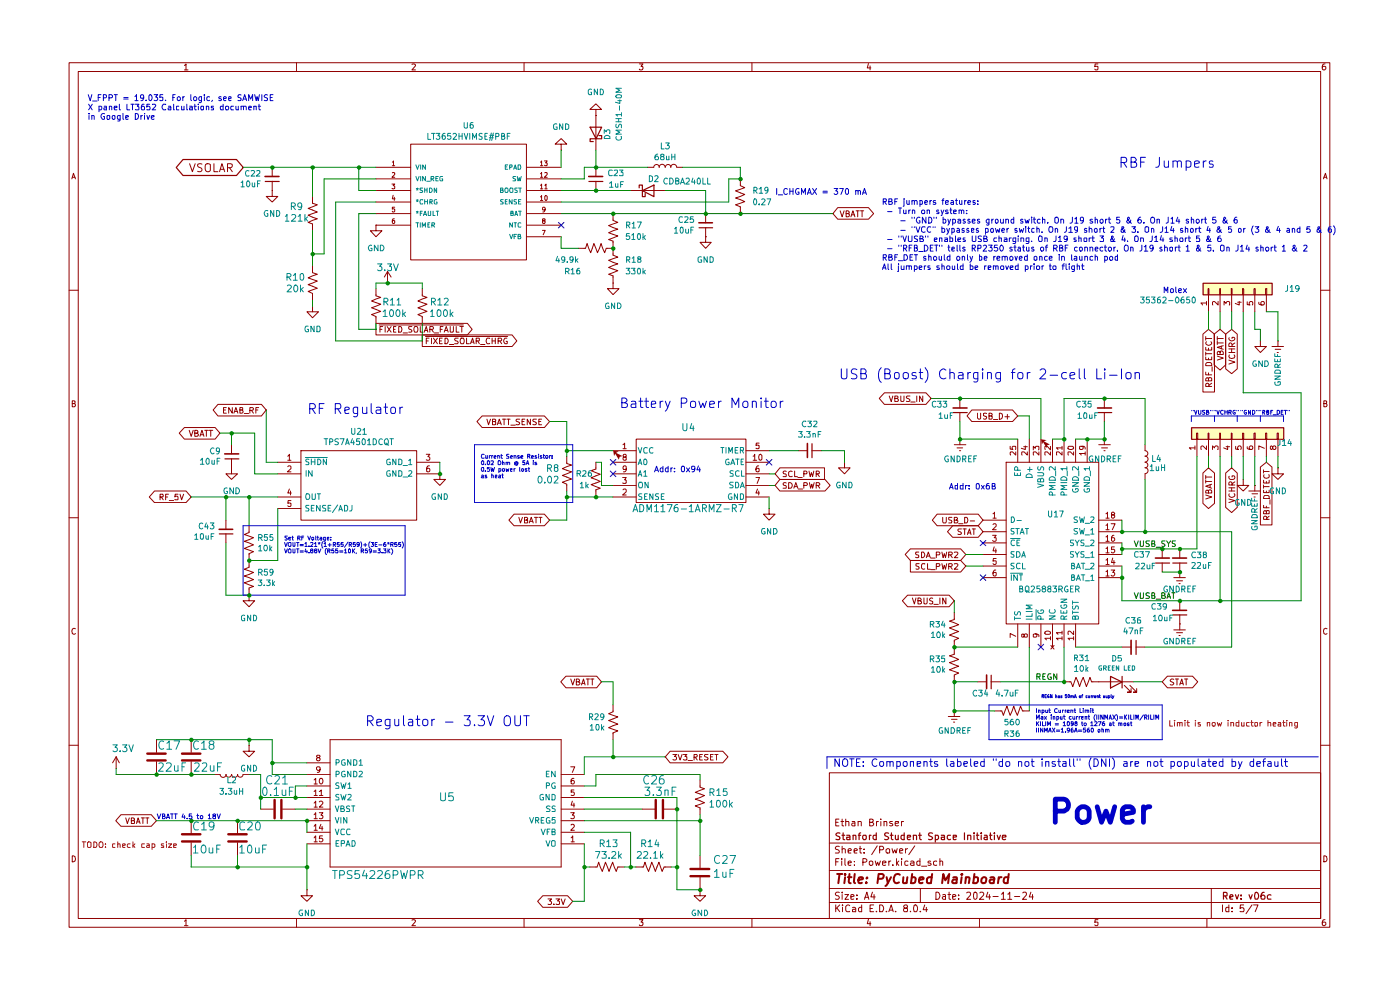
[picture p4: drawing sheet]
<svg xmlns="http://www.w3.org/2000/svg" width="297mm" height="210mm" viewBox="0 0 297 210" stroke-linecap="round" stroke-linejoin="round" font-family="sans-serif">
<g fill="none" stroke="#910000" stroke-width=".21">
<path d="M14.7 13.3h267.4v183.4h-267.4zM16.6 15.2h263.6v179.6h-263.6zM39.1 13.9l.4-.3v1.2M39.1 14.8h.8M62.9 13.3v1.9M87.4 13.6h.5l.2 .2-.7 1h.7M111.2 13.3v1.9M135.6 13.6h.8l-.4 .5h.3l.1 .1-.1 .5-.5 .1-.2-.1M159.5 13.3v1.9M184.2 13.5l-.2 .9h.7M184.6 14v.8M207.8 13.3v1.9"/>
<path d="M232.9 13.6h-.6l-.1 .6 .6-.1 .1 .6-.1 .1h-.4l-.2-.1M256 13.3v1.9M281.1 13.6h-.4l-.2 1 .3 .2h.2l.3-.2v-.4l-.2-.1h-.5l-.1 .1M15.2 37.9l.4-1.1 .4 1.1M15.3 37.6h.6M280.8 37.9l.4-1.1 .3 1.1M280.8 37.6h.6M14.7 61.6h1.9M280.2 61.6h1.9M15.3 85.6h.5l.1-.2v-.3l-.6-.1v1.3l.6-.1 .1-.3-.2-.3M280.8 85.6h.5l.1-.2v-.3l-.6-.1v1.3l.6-.1 .1-.3-.2-.3M14.7 109.8h1.9"/>
<path d="M280.2 109.8h1.9M16 133.4l-.2-.1a.65 .65 0 0 0-.6 .6 .65 .65 0 0 0 .6 .6l.2-.1M281.5 133.4l-.2-.1a.65 .65 0 0 0-.6 .6 .65 .65 0 0 0 .6 .6l.2-.1M14.7 158.1h1.9M280.2 158.1h1.9M175.9 163.9h104.3v30.9h-104.3zM175.9 178.8h104.3M177.3 174.4h.5M178 173.7h-.7v1.5h.7M178.1 179.6l-.5-.1-.3 .2v.4l.5 .2 .3 .4-.2 .2h-.7M178.4 174.3h.6M178.7 173.7v1.4l.3 .1"/>
<path d="M178.7 179.5v1.4M179.4 174.3h.6l.1 .9M179.4 173.7v1.5M180.8 174.3h.5l.1 .9M181.4 174.6h-.5l-.2 .2 .2 .4 .5-.1M182 174.3h.6l.1 .9M182 174.3v.9M182.5 179.5v1.3v.1h.3M184.5 174.4h.5l.3-.2-.1-.4-.7-.1v1.5h.5l.3-.3v-.2l-.3-.3M185.9 174.3v.9M186.1 179.4l-1.2 1.9M186.4 174.3h-.3l-.2 .2"/>
<path d="M186.9 173.7v.1M186.9 174.3v.9M187.5 174.3h.5l.1 .9M187.5 174.3v.9M189.3 174.3h-.5l-.1 .2 .6 .3 .1 .2-.2 .2-.5-.1M189.9 174.7l.7-.1v-.3h-.6l-.1 .1v.6l.3 .2 .4-.1M191.3 174.3v.9M191.7 174.3h-.3l-.1 .2M194.1 179.4l-1.3 1.9M15.3 181.5a.64 .64 0 0 1 .7 .7 .64 .64 0 0 1-.7 .6zM39.1 195.4l.4-.3v1.3M39.1 196.4h.8"/>
<path d="M62.9 194.8v1.9M87.4 195.2l.5-.1 .2 .2-.7 1.1h.7M111.2 194.8v1.9M135.6 195.1h.8l-.4 .5h.3l.1 .2-.1 .5-.5 .1-.2-.2M159.5 194.8v1.9M175.9 191.4h104.3M175.9 188.5h104.3M175.9 184.7h104.3M177.3 192v1.4M177.3 182.8h.5M177.6 192.6l.5 .8M178 182.1h-.7v1.5"/>
<path d="M178.1 189.3l-.5-.1-.3 .2v.4l.5 .2 .3 .4-.3 .4-.6-.1M178.1 192l-.8 .8M178.6 182.1v.2M178.6 182.6v1M178.7 189.2v.2M178.7 180.2l.2-.2 .4 .2v.7M178.7 189.8v1M178.7 192v.1M178.7 192.5v.9M179.2 189.8h.8l-.8 1h.8M179.2 182.1v1.3l.2 .2M179.9 183.1l.7-.1-.2-.4-.5 .2v.6l.3 .2 .3-.1"/>
<path d="M179.9 180.5l.7-.1-.2-.4-.5 .2v.6l.1 .1h.5M180.3 192.1l-.5-.1-.4 .3 .1 .9 .2 .2 .6-.1M180.5 190.3l.7-.2-.1-.3h-.6v.9h.6M180.9 192.5h.4l.2 .2v.7h-.6v-.4l.6-.2M181.2 180.5l.7-.1-.1-.3-.4-.1-.2 .2 .1 .7h.5M181.3 183.5v.1M181.3 182.7v.1M181.8 190.6v.2M181.8 189.8v.2M182.3 180h.5M182.8 192v1.4h-.5l-.2-.7 .3-.2h.4M183.1 182.9l.6-.1 .2-.4-.3-.3h-.5v1.5"/>
<path d="M183.3 180.9h.1M183.3 180.1v.1M183.4 190.8l.5-1.6 .4 1.6M183.5 190.3h.7M184.2 195l-.2 .9h.7M184.5 182.7h.6v.8h-.6zM184.6 195.5v.9M184.6 192.7h.5M185.1 189.2l-.4 1.1h1M185.3 192h-.7v1.4h.7M185.4 189.8v1M185.7 182.6l.2 1 .3-.7 .2 .7 .4-1"/>
<path d="M185.9 193.3v.1M186.6 192a.81 .81 0 0 1 .9 .4 .81 .81 0 0 1-.3 1h-.6zM186.6 180.3l.8-.1a.45 .45 0 0 0-.2-.7h-.6v1.4M187.2 183.1l.8-.1-.1-.3-.4-.1-.3 .2v.6l.3 .2 .4-.1M188 180.3a.45 .45 0 0 1 .7-.1l-.1 .7h-.5zM188 193.3v.1M188.6 193.4l.5-1.4 .4 1.4M188.6 182.6v1M188.7 193.1h.7M189 182.6l-.4 .3M189.2 180l.3 .9 .3-.6 .3 .6 .2-.9M189.4 183.5v.1"/>
<path d="M190 193.3v.1M190.2 182.1v1.5M190.3 183.1l.4 .5M190.7 182.6l-.5 .5M190.8 180.5l.7-.1-.1-.3-.4-.1-.2 .2 .1 .7h.5M191.3 182.1v.2M191.3 182.6v1M192 192.6l-.2-.1v-.4l.2-.1h.5v.5l-.7 .2-.1 .2 .2 .5h.6v-.5l-.2-.3M192.1 180v.9M192.5 180l-.4 .3M192.6 182.7l-.4-.1-.3 .3 .1 .6h.6M193.1 193.3v.1"/>
<path d="M193.2 182.7l.4-.1 .3 .2v.8M193.9 183l-.7 .1-.1 .1 .3 .4 .5-.1M194 192h.1a.87 .87 0 0 1 .3 1.4l-.5-.1-.1-.8zM195.2 182.7l-.5-.1-.2 .3 .1 .6h.6M195.2 182.1v1.5M195.2 193.3v.1M195.2 188.5v2.9M195.5 183.7h1.1M196.2 192l-.4 1h1M196.5 192.5v.9M197.4 182.7l-.3-.1-.2 .3v.2h.5l.1 .3-.2 .2-.4-.1M198.5 189.2a.77 .77 0 0 1 .9 .8 .77 .77 0 0 1-.9 .8z"/>
<path d="M198.7 182.7l-.3-.1-.4 .3 .1 .6h.6M199.4 182.7l.4-.1 .2 .2v.8M199.4 182.1v1.5M200 189.8h.6v1M200.6 190.1l-.7 .2 .3 .5 .4-.1M201.1 189.8h.6M201.3 189.2v1.5l.4 .1M202.1 190.3l.7-.2-.1-.3h-.6v.9h.6M203.4 190.6v.2M203.4 189.8v.2M205.1 189.4l.6-.2 .2 .4-.1 .3-.7 .9h.8M206.6 189.4l.3-.2 .4 .4v.8l-.4 .4a.99 .99 0 0 1-.3-1.4z"/>
<path d="M207.8 194.8v1.9M207.9 189.4l.1-.2h.4l.3 .5-.9 1.1h.9M209.6 189.2l-.4 1.1h.9M209.9 189.8v1M210.7 190.2h1.1M212.4 189.7l.5-.5v1.6M212.4 190.8h.9M213.8 189.7h.2l.2-.5v1.6M213.8 190.8h.8M215.2 190.2h1.1M217 189.4l.2-.2h.3l.3 .5-.9 1.1h.9M218.7 189.2l-.3 1.1h.8"/>
<path d="M219 189.8v1M232.9 195.1h-.6l-.1 .6 .6-.1 .1 .6-.1 .2h-.4l-.2-.2M256 194.8v1.9M257 188.5v6.3M259.3 192v1.4M260.7 192v1.4h-.6v-.9h.6M261.4 193.3v.1M261.4 192.5v.2M263.8 192h-.7v.7l.2-.2 .5 .1v.8l-.7-.1M265.6 192l-1.3 1.8M265.9 192h1l-.6 1.4M280.8 181.5a.64 .64 0 0 1 .7 .7 .64 .64 0 0 1-.7 .6z"/>
<path d="M281.1 195.1l-.4 .1-.2 .9 .3 .3h.2l.3-.3v-.3l-.2-.2h-.5l-.1 .2"/>
</g>
<g fill="none" stroke="#910000" stroke-width=".25">
<path d="M178.2 176.8a.6 .6 0 0 0-.9 .1l.2 .4a.56 .56 0 0 1 .6 .7h-.8M178.6 177.2h.6M178.9 176.7v1.3l.3 .1M179.6 177.2h.6l.1 .9M180.3 177.5l-.7 .1v.4h.7M181 177.3l.5-.1 .1 .9M181 177.2v.9M182.1 177.2h.5M182.6 176.7l-.4 .1v1.3M183.1 177.3l.6-.1v.8l-.4 .1-.3-.2zM184.5 177.2v.9M184.8 177.2h-.3v.2"/>
<path d="M185.9 177.2l-.6 .1-.1 .6a.45 .45 0 0 0 .7 .1M185.9 176.7v1.4M188.5 176.8h-.7a.56 .56 0 0 0 .5 .7l.2 .4a.6 .6 0 0 1-.8 .1M188.9 177.2h.5M189.1 176.7v1.2l.3 .2M190 177.2v.7l.1 .2 .4-.2M190.5 177.2v.9M191.8 177.2h-.5l-.2 .7a.45 .45 0 0 0 .7 .1M191.8 176.7v1.4M192.5 177.6l.7-.1-.1-.3h-.5l-.1 .1v.6l.2 .2 .4-.1M193.8 177.3l.6-.1v.9M193.8 177.2v.9"/>
<path d="M194.9 177.2h.6M195.1 176.7v1.2l.4 .2M197.8 176.8h-.7a.56 .56 0 0 0 .6 .7l.1 .4a.6 .6 0 0 1-.8 .1M198.4 178l.4 .1 .3-.2-.2-.7h-.5v1.4M199.7 177.2h.6l.1 .9M200.4 177.5l-.7 .1v.4h.7M201.6 177.2h-.5l-.1 .2v.5l.2 .2 .4-.1M202.2 177.6l.7-.1-.1-.3h-.6v.8h.6M204.6 176.7v1.4M205.3 177.3l.6-.1 .1 .9M205.3 177.2v.9M206.6 176.7v.1"/>
<path d="M206.6 177.2v.9M207.1 177.2h.5M207.3 176.7v1.2l.3 .2M208.2 176.7v.1M208.2 177.2v.9M208.8 177.2h.5l.1 .9M209.4 177.5l-.6 .1v.2l.2 .3 .4-.1M209.9 177.2h.5M210.1 176.7v1.2l.3 .2M211 176.7v.1M211 177.2v.9M211.5 177.2l.4 .9 .3-.9"/>
<path d="M212.6 177.6l.8-.1-.1-.3h-.6l-.1 .1 .1 .7h.6M259.6 190h.6l.1-.5-.2-.2h-.5v1.4M259.9 190l.4 .7M260.9 190.3l.7-.2-.2-.3-.4 .1-.1 .7 .1 .1h.5M262.1 189.8l.3 .9 .4-.9M263.3 190.6v.1M263.3 189.9v.1M265 189.8l.3 .9 .3-.9M266.3 189.4l.2-.1a.84 .84 0 0 1 .2 1.4l-.5-.1v-.7zM268.2 189.3l-.4 .2a1.01 1.01 0 0 0-.1 1.2h.5l.2-.6-.3-.2h-.3l-.3 .2M269.6 189.9a.52 .52 0 0 0-.7 .1l.1 .7h.6"/>
</g>
<g fill="none" stroke="#910000" stroke-width=".42">
<path d="M177.6 185.4h1.1M178.1 185.4l-.3 1.9M179.3 185.4v.2M179.3 186.1l-.2 1.2M179.9 186.1h.7M180.2 185.4l-.2 1.6 .1 .3h.4M181.3 185.4l-.2 1.6 .3 .3M182.1 186.7l.9-.2v-.3a.6 .6 0 0 0-.8 .1v1h.6M183.8 187.2v.1M183.9 186.2h.1l-.1 .1v-.1v.1M186.3 186.4l.9-.1 .3-.6-.1-.1-.2-.2h-.8l-.3 1.9M188.1 186.1l.2 1.2"/>
<path d="M189 186.1l-.9 1.7-.3 .1M190.9 185.6l-.1-.1a.81 .81 0 0 0-1.2 .7v.6a.66 .66 0 0 0 1.1 .4M191.6 186.1v1.2h.5l.2-.1M192.5 186.1l-.2 1.2M193.4 186.2l.5-.1 .4 .3-.3 .9h-.7M193.5 185.4l-.2 1.9M194.9 186.7l1-.2v-.3a.6 .6 0 0 0-.9 .1v1h.7M197.7 186.2a.72 .72 0 0 0-1.1 .2l.1 .9h.8M197.7 185.4l-.2 1.9M199.9 187.3l.2-1.9 .4 1.3 .9-1.3-.3 1.9M202.2 186.2h.8l-.1 1.1M203 186.5l-.9 .2-.1 .3 .2 .3h.7"/>
<path d="M204 186.1l-.2 1.2M204.1 185.4l-.2 .1h.3l-.1-.1-.1 .2M204.9 186.2a.48 .48 0 0 1 .8 .1l-.2 1M204.9 186.1l-.1 1.2M206.6 186.2h.8l.1 .7-.4 .4h-.6M206.7 185.4l-.2 1.9M208.2 186.4l.5-.3 .4 .1 .2 .2-.1 .5a.52 .52 0 0 1-.5 .4 .52 .52 0 0 1-.5-.4zM210.1 186.2h.8l-.1 1.1M211 186.5l-1 .2a.45 .45 0 0 0 .2 .6h.6M211.9 186.1l-.2 1.2M212.5 186.1l-.4 .1-.2 .2M213.9 186.2h-.7l-.3 .7 .3 .4h.5"/>
<path d="M214 185.4l-.3 1.9"/>
</g>
<g fill="#ffb">
<path d="M255.2 60h14.6v2.5h-14.6z"/>
<path d="M252.7 90.7h19.6v2.4h-19.6z"/>
</g>
<g fill="none" stroke="#910000" stroke-width=".21">
<path d="M40.2 34.7l.6 1.7 .6-1.7M42.8 34.8h-.8l-.1 .3 .2 .3a.58 .58 0 0 1 .6 .3 .58 .58 0 0 1 0 .6h-.8M43.6 34.9l.3-.2 .7 .2v1.3a.6 .6 0 0 1-.7 .2 .6 .6 0 0 1-.4-.6zM45.4 34.7v1.7h.8M46.6 36.4l.5-1.7 .6 1.7M46.7 35.9h.8M48.3 35.6l.8-.1 .2-.3-.1-.4-.9-.1v1.7M48.7 35.6l.6 .8M57.7 35.5v1.9M57.7 38.5v1.9M79.8 35.5h7.3M79.8 37.9h7.3"/>
<path d="M83.1 39h.6l-.3 .4 .3 .2v.4h-.6M83.2 34.4l.3-.3v1M83.2 36.7h.5v.3l-.6 .6h.6M83.2 35.1h.5M87.1 30.6h24.6v24.5h-24.6zM111.7 35.5h7.3M111.7 37.9h7.3M114.6 39.3l.3-.3v1.1M114.6 36.8l.3-.2v1M114.6 34.4l.3-.3v1M114.6 35.1h.6M114.6 37.6h.6"/>
<path d="M115.5 34.1h.6l-.4 .5h.4v.5h-.6M115.6 39.3l.2-.3v1.1M115.6 36.7h.5v.3l-.6 .6h.6M119 30.6h1.2l-1.2-1.2-1.2 1.2h1.2v1.2M119 31.8h.1M126.4 23.2h1.2l-1.2-1.2-1.3 1.2h1.3v1.3M126.4 24.5h.1M126.4 24.5v7.3M126.4 35.5v1.9M126.4 38.5v1.9M142.3 35.5a.64 .64 0 0 1 .6-.6 .64 .64 0 0 1 .7 .6M142.3 35.5a.59 .59 0 0 0-.6-.6 .59 .59 0 0 0-.6 .6 .66 .66 0 0 0-.6-.6 .66 .66 0 0 0-.7 .6 .57 .57 0 0 0-.5-.6 .57 .57 0 0 0-.6 .6h-1.3"/>
<path d="M143.6 35.5h1.2M157.1 37.9v1.5l.9 .4-2 .7 2 .7-2 .8 2 .8-2 .6 1.1 .5v1.4M57.7 40.4v1.3h1.2l-1.2 1.2-1.2-1.2h1.2M57.7 40.4h.1M66.3 41.7v1.4l1 .3-1.9 .8 1.9 .8-1.9 .6 1.9 .8-1.9 .8 .9 .3v1.5M66.3 56.3v1.5l1 .4-1.9 .7 1.9 .7-1.9 .8 1.9 .7-1.9 .7 .9 .4v1.5M79.8 47.8v1.2h1.2l-1.2 1.2-1.2-1.2h1.2M79.8 47.8h.1M79.8 42.9h7.3M79.8 40.4h7.3M79.8 45.3h7.3M79.8 47.8h7.3"/>
<path d="M82.2 57.6l-.7 1.2M82.2 57.6v2.4M82.2 57.6l.8 1.2M83.4 41.4l-.2 .8h.6M83.7 46.4l-.4 .1-.1 .8 .2 .1 .3-.1v-.5l-.3-.1-.2 .3M83.7 41.8v.7M83.7 44h-.5v.4h.5v.4l-.1 .2h-.3l-.1-.2M111.7 42.9h7.3M111.7 40.4h7.3M111.7 45.3h7.3M111.7 47.8h7.3M111.7 50.2h7.3"/>
<path d="M114.6 41.8l.3-.3v1M114.6 42.5h.6M114.6 40.1h.6M115.1 48.9h.6l-.5 .9M115.2 46.8l-.1-.1 .1-.3h.4l.1 .3-.6 .3 .1 .4h.3l.2-.2-.2-.4M115.6 40.1h.5M115.7 44.4l-.1 .1h-.4l-.1-.4 .1-.1 .5 .1-.2 .8-.3 .1M115.7 41.5l.4 .2v.6l-.2 .2-.3-.2v-.6zM122.7 52.7h1.5l.3-1 .8 1.9 .7-1.9 .8 1.9 .7-1.9 .8 1.9 .3-.9h1.5M130.1 45.3v1.4l1 .5-2 .6 2 .8-2 .8 2 .7-2 .7 1 .4v2.9l1 .4-2 .7 2 .8-2 .7 2 .7-2 .8 1 .3v1.5M133.8 40.4h7.3M149.7 50.2v1.2h1.2l-1.2 1.3-1.2-1.3h1.2"/>
<path d="M149.7 50.2h.1M149.7 45.3v2M149.7 48.3v1.9M177.7 44h6.5l1.1 1.3-1.1 1.2h-6.5l-1-1.2zM178.2 44.7l.5 1.3 .4-1.3M179.5 45.3l.6-.1 .1-.2-.3-.3h-.4v1.3l.7-.2v-.4l-.3-.1M180.5 46l.4-1.3 .5 1.3M180.7 45.6h.6M181.6 44.7h.7M182 44.7v1.3M182.5 44.7h.7M182.9 44.7v1.3"/>
<path d="M66.3 65v1.1h1.3l-1.3 1.3-1.2-1.3h1.2M66.3 65h.1M79.8 61.2v1.6l1 .3-2 .8 2 .6-2 .8 2 .8-2 .6 1 .5v1.4M79.8 68.6h19.3l1.1 1.3-1.1 1.1h-19.3zM80.4 68.9h17.9M80.6 69.9h.4M81.2 69.3h-.6v1.2M81.7 69.3v1.2M82.1 69.3l.9 1.2M82.2 60h.1M83 69.3l-.9 1.2M83.5 69.9h.3"/>
<path d="M84 69.3h-.5v1.2h.5M84.6 69.3a.66 .66 0 0 1 .6 .4 .66 .66 0 0 1-.2 .8h-.4zM85.5 70.6h.9M87.4 69.3l-.7 .1v.3l.7 .4-.2 .4h-.5M88 69.3h.5l.1 .1 .1 .6-.2 .5h-.5l-.1-.2-.1-.6zM89.2 69.3v1.2h.6M89.6 61.2v1.6l1 .3-1.9 .8 1.9 .6-1.9 .8 1.9 .8-1.9 .6 .9 .5v1.4M89.6 71h19l1 1.3-1 1.2h-19zM90 70.5l.4-1.2 .4 1.2M90.1 70.1h.6M90.3 71.4h17.4M90.4 72.3h.5"/>
<path d="M91 71.7h-.6v1.2M91.2 69.9h.6l.2-.2-.1-.3-.7-.1v1.2M91.5 69.9l.5 .6M91.5 71.7v1.2M92 71.7l.8 1.2M92.1 70.6h1M92.8 71.7l-.8 1.2M93.2 72.3h.4M93.4 69.9h.4M93.8 71.7h-.6v1.2h.6M94 69.3h-.6v1.2M94.2 70.5l.5-1.2 .4 1.2"/>
<path d="M94.4 71.7a.66 .66 0 0 1 .7 .5 .66 .66 0 0 1-.3 .7h-.4zM94.4 70.1h.5M95.3 73.1h1M95.5 69.3l.1 1.2h.5l.1-.2v-1M96.8 69.3v1.2h.6M97.2 71.7l-.7 .1-.1 .3 .3 .2h.2l.3 .4-.2 .2h-.6M97.5 69.3h.8M97.8 71.7h.5l.1 .2 .1 .6-.2 .4h-.5l-.1-.2-.1-.6zM98 69.3v1.2M99 71.7v1.2h.6M99.8 72.9l.5-1.2 .3 1.2M99.9 72.6h.6"/>
<path d="M101 72.3h.6l.1-.5-.7-.1v1.2M101.4 72.3l.3 .6M101.9 73.1h1M103.9 71.8l-.1-.1a.66 .66 0 0 0-.6 .5 .66 .66 0 0 0 .2 .7l.5-.1M104.4 72.3h.7M104.4 71.7v1.2M105.1 71.7v1.2M105.7 72.3h.6l.1-.2-.1-.3-.6-.1v1.2M106 72.3l.4 .6M107.5 71.7a.66 .66 0 0 0-.6 .5 .66 .66 0 0 0 .2 .7l.5-.1v-.4h-.2M130.1 60v1.2h1.2l-1.2 1.3-1.2-1.3h1.2M130.1 60h.1"/>
<path d="M255.2 70.9l1.2-1 1.2 1v12.3h-2.4zM255.8 78.9v.6h1.3M255.8 75.7v.6h1.3v-.6M255.8 73.7v.6h1.3v-.6M255.8 71.8h1.3M255.8 71.4v.7M255.8 74.7v.7M255.8 75h1.3M256 77h.9l.2 .6h-1.3zM256 72.5l-.2 .2a.65 .65 0 0 0 .6 .6 .65 .65 0 0 0 .7-.6l-.2-.2M256 64.3h-1.2l.3 .4M256 63.9v.8"/>
<path d="M256.3 61.2h.2v1.3h-.2zM256.4 62.5v3.6M256.4 73.8v.5M256.4 76v.3M256.4 79.1v.4M257.1 77.8v1M257.6 70.9l1.2-1 1.2 1v6.5l-1.2 1.1-1.2-1.1zM258.2 75.5l1.3 .5-1.3 .4M258.2 71.4v.7M258.2 72.3v.8M258.2 72.7h1.3M258.2 71.8h1.3"/>
<path d="M258.4 63.9v.8l-.8-.8-.4 .2 .1 .6M258.7 61.2h.2v1.3h-.2zM258.8 74.8l.3-.4 .4 .3v.5h-1.3l.1-.6h.4l.1 .6M258.8 62.5v3.6M259.1 73.4v.6M259.5 73.3l-1.3 .4 1.3 .4M259.7 64.7v-.8l.4 .5 .3-.5 .4 .1v.7M260 70.9l1.3-1 1.2 1v7.3l-1.2 1.1-1.3-1.1zM260.7 76.4l1.3 .4-1.3 .4M260.7 74.8h1.3M260.7 74h1.3M260.8 75.3l-.1 .2a.65 .65 0 0 0 .6 .6 .65 .65 0 0 0 .7-.6l-.2-.2"/>
<path d="M260.8 71.6l-.1 .1a.64 .64 0 0 0 .6 .6 .64 .64 0 0 0 .7-.5l-.2-.2h-.4v.2M261.2 61.2h.2v1.3h-.2zM261.3 62.5v3.6M261.3 74v.8M261.4 73.5v-.5l-.3-.3-.3 .1-.1 .7h1.3M262 72.7l-.6 .5M262.6 64.1h.7M262.9 63.9v.8l-.9-.3M263.6 61.2h.2v1.3h-.2zM263.7 62.5v3.6M264.6 64v.6l.6 .1-.2-.2v-.3l.3-.3 .4 .1v.7M266 61.2h.3v1.3h-.3z"/>
<path d="M266.2 62.5v3.6M267 64.1l.1 .4 .9 .2 .2-.3-.1-.4-.4-.1-.2 .3v.2l.2 .3M267.4 72.3v1.2h1.3l-1.3 1.3-1.2-1.3h1.2M267.4 72.3h.1M268.5 61.2h.2v1.3h-.2zM268.7 62.5v3.6M269.8 73.5h2.5M270.5 74.1h1.2M270.9 74.8h.3M271.1 72.3h.1M271.1 72.3v1.2M39.1 90.7h6.5l1.1 1.2-1.1 1.2h-6.5l-1.1-1.2z"/>
<path d="M40.1 91.3l.5 1.3 .4-1.3M41.3 91.9h.6v-.5l-.6-.1v1.3h.5l.3-.5-.4-.2M42.4 92.6l.4-1.3 .5 1.3M42.5 92.2h.6M43.4 91.3h.8M43.8 91.3v1.3M44.4 91.3h.7M44.7 91.3v1.3M46.2 85.8h9.3l1 1.2-1 1.2h-9.3l-1-1.2zM47.4 87h.4M48 86.5h-.6v1.1h.6M49.1 99.2v1.3h1.3l-1.3 1.2-1.2-1.2h1.2"/>
<path d="M49.1 99.2h.1M49.1 94.3v2M49.1 97.3v1.9M49.3 86.5v1.1l-.8-1.1v1.1M49.6 87.6l.4-1.1 .5 1.1M49.8 87.3h.6M50.9 87h.5l.1-.5h-.6v1.1h.6l.1-.4-.3-.2M51.8 87.7h1M53 87.1l.7-.1 .1-.4-.2-.1h-.6v1.1M53.3 87.1l.5 .5M54.3 87h.4M54.9 86.5h-.6v1.1"/>
<path d="M58.9 98.1h4.9M61 96.8l.4-.4v1.2M61 99l.2-.2h.4l.1 .2v.4l-.7 .7h.7M61 97.6h.7M63.8 95.6h24.6v14.7h-24.6zM88.4 98.1h4.9M90.4 96.4h.8l-.4 .5 .3 .1v.5h-.7M91.1 98.8l-.4 .1-.2 .3v.8h.6v-.6l-.4-.1-.2 .3M102.3 88.2h13.2l1.1 1.2-1.1 1.3h-13.2l-1.1-1.3zM103.3 88.9l.3 1.2 .5-1.2M104.5 89.4h.5l.2-.3-.2-.2h-.5v1.2h.5l.2-.1v-.4l-.3-.2M105.5 90.1l.4-1.2 .4 1.2"/>
<path d="M105.7 89.8h.6M106.6 88.9h.7M106.9 88.9v1.2M107.5 88.9h.7M107.9 88.9v1.2M108.4 90.2h.9M110.2 88.9h-.6l-.1 .2 .1 .3 .6 .2v.4h-.7M110.7 89.4h.5M111.3 88.9h-.6v1.2h.6M112.5 88.9v1.2l-.7-1.2v1.2M113.8 88.9h-.6l-.2 .2 .2 .3 .5 .2v.4h-.7M114.3 89.4h.4"/>
<path d="M114.9 88.9h-.6v1.2h.6M120.2 96.8v1.5l1 .3-1.9 .8 1.9 .7-1.9 .8 1.9 .7-1.9 .7 .9 .4v1.5M126.4 98.1v1.4l-1 .3 1.9 .8-1.9 .8 1.9 .7-1.9 .7 1.9 .8-.9 .3v1.5M130.1 98.1h4.9M130.1 95.6h4.9M132.2 94.3l.3-.3v1.2M132.2 95.2h.6M132.4 97l-.2-.4 .1-.2h.4l.1 .4-.1 .2h-.4l-.1 .1v.3l.2 .2 .4-.1v-.5h-.1M132.8 99.4v.2h-.5v-.7l.4-.1 .1 .2v.8l-.1 .2-.4 .1M135 93.1h23.2v13.5h-23.2zM158.2 98.1h5M158.2 95.6h5"/>
<path d="M159.8 96.8l.3-.4v1.2M159.8 97.6h.7M161 98.8a.72 .72 0 0 0-.6 .5 .72 .72 0 0 0 .2 .8l.4-.1v-.6l-.4-.1-.2 .3M161 96.5l.4-.1 .2 .2v.8l-.2 .2-.4-.1zM161 94h-.6v.5h.6v.6h-.6M165.4 99.2h9.5v2.5h-9.5l-1-1.2zM168.6 99.9v1.2h.6M169.3 95.6h2M171.6 99.9l.3 1.2 .2-.8 .3 .8 .2-1.2M172.2 95.6h2M179.2 98.1v1.1h1.1l-1.1 1.3-1.3-1.3h1.3M179.2 98.1h.1"/>
<path d="M187.6 83.3h8.8l1.1 1.2-1.1 1.3h-8.8l-1.1-1.3zM188.6 84l.5 1.2 .3-1.2M189.8 84.5h.5l.2-.3-.2-.2h-.5v1.2h.5l.3-.4-.3-.3M191.1 84l.1 1.1a.36 .36 0 0 0 .6-.2v-.9M193 84h-.5l-.2 .2 .2 .3 .5 .3v.3h-.7M193.2 85.3h.9M194.5 84v1.2M195.8 84v1.2l-.7-1.2v1.2M202.4 94.3h2.5M203 95h1.2M203.5 95.6h.3M203.6 93.1h.1"/>
<path d="M203.6 84.5v2M203.6 87.5v1.9M203.6 93.1v1.2M206.2 87h8.6l1.1 1.2-1.1 1.2h-8.6l-1-1.2zM207.4 87.6v1.1l.2 .2 .4-.2v-1.1M209.3 87.7h-.7v.5l.6 .1 .1 .2-.3 .4-.4-.1M209.8 88.2h.6v-.5l-.6-.1v1.3h.5l.2-.2v-.4l-.3-.1M210.7 89h1M212 87.6a.64 .64 0 0 1 .7 .7 .64 .64 0 0 1-.7 .6zM213.2 88.4h.9M213.4 98.1h19.7v34.2h-19.7zM213.7 87.9v1"/>
<path d="M214.3 94.7v.6h.6l-.2-.1v-.4l.2-.1h.5v.6M215.5 95.9v.6l-.7-.6h-.4v.6M215.9 93.1v5M217.2 94.8h.7M217.5 94.6v.7l-.8-.2M217.9 95.9v.6l-.6-.6h-.5v.6M218.4 93.1v5M219.2 95.4v-.7l.4 .4 .2-.4h.5v.7M220.4 95.9v.6l-.7-.6h-.5l.1 .6M220.8 93.1v5M222.8 95.9v.6l-.6-.6h-.5v.6M222.8 94.7v.7l-.6-.7-.5 .1v.5"/>
<path d="M223.3 93.1v5M225.3 95.9v.6l-.7-.6h-.5l.1 .6M225.3 95h-1.2l.4 .3M225.3 94.7v.6M225.7 93.1v5M226.6 94.8l.1-.1h.8a.35 .35 0 0 1 .3 .4 .35 .35 0 0 1-.5 .2h-.6zM227.8 95.9v.6l-.7-.6h-.5l.1 .6M228.2 93.1v5M229.5 94.7l.3 .1-.1 .5h-.7l.1-.6h.9l.2 .6M230.2 96.2h-1.2l.4 .3M230.2 95.9v.6M230.6 93.1v5"/>
<path d="M233.1 94.3h2.4M233.7 95h1.3M234.2 95.6h.2M234.3 93.1h.1M234.3 84.5v2M234.3 87.5v1.9M234.3 93.1v1.2M242.9 99.2a.63 .63 0 0 1 .6 .6 .63 .63 0 0 1-.6 .7M242.9 98.1a.59 .59 0 0 1 .6 .5 .59 .59 0 0 1-.6 .6M242.9 96.7a.63 .63 0 0 1 .6 .7 .63 .63 0 0 1-.6 .6M242.9 94.3v1.3a.59 .59 0 0 1 .6 .6 .59 .59 0 0 1-.6 .6M253.5 95h-1.2l.4 .3"/>
<path d="M253.5 94.6v.7M253.8 91.9h.3v1.2h-.3zM253.9 93.1v3.7M256 94.6v.7l-.9-.7-.3 .2 .1 .5M256.3 91.9h.2v1.2h-.2zM256.4 80.4l.1-.3h.4l.2 .2v.5h-1.3v-.4l.2-.3 .3 .1 .1 .6M256.4 93.1v3.7M256.5 82l-.1-.6h-.5l-.1 .6h1.3M257.1 81.3l-.6 .4M257.2 95.3v-.7l.4 .4 .3-.4 .4 .1v.6M258.7 91.9h.2v1.2h-.2zM258.8 93.1v3.7"/>
<path d="M260.1 94.8h.8M260.4 94.6v.7l-.8-.3M261.2 91.9h.2v1.2h-.2zM261.3 93.1v3.7M262.1 94.7v.6h.6l-.1-.1v-.4l.2-.2 .4 .1v.6M263.6 91.9h.2v1.2h-.2zM263.7 93.1v3.7M264.6 94.8l.1 .4 .8 .1 .3-.2-.1-.4-.4-.1-.3 .2v.3l.3 .2M266 91.9h.3v1.2h-.3zM266.2 93.1v3.7M267.4 99.1l1.3-1 1.1 1v12.2h-2.4zM268.1 99.7v.6"/>
<path d="M268.2 95.1l-1.2-.5v.7M268.5 91.9h.2v1.2h-.2zM268.7 93.1v3.7M270 94.8l.3-.2 .4 .2-.1 .5h-.3l-.3-.1v-.4l-.3-.2-.2 .2v.4l.3 .1 .2-.2M270.9 91.9h.3v1.2h-.3zM271.1 99.2v1.3h1.2l-1.2 1.2-1.3-1.2h1.3M271.1 99.2h.1M271.1 93.1v3.7M32.8 104.2h6.7l1.1 1.2-1.1 1.2h-6.7l-1.1-1.2zM34 105.4h.5v-.6h-.5v1.2M34.2 105.4l.4 .6M35.1 105.4h.5"/>
<path d="M35.7 104.8h-.6v1.2M35.9 106.2h.9M37.8 104.8h-.6l-.1 .6 .2-.1h.3l.2 .1v.5h-.7M38.2 104.8l.3 1.2 .5-1.2M47.9 110.3v2M47.9 113.2v2M52.8 111.5v1.5l-1 .4 2 .7-2 .7 2 .8-2 .7 2 .7-1 .4v2.9l-1 .4 2 .7-2 .8 2 .7-2 .7 2 .8-1 .3v1.6M58.9 105.4h4.9M58.9 100.5h4.9M58.9 107.9h4.9M61.4 103.7l-.4 .9h.8M61.6 104.2v.8"/>
<path d="M61.7 106.2h-.6l-.1 .6h.7v.5l-.1 .2h-.4l-.2-.2M88.4 100.5h4.9M93.3 100.5v1.2h1.2l-1.2 1.3-1.3-1.3h1.3M93.3 100.5h.1M109.1 109.1h6.4l1.1 1.2-1.1 1.2h-6.4l-1.1-1.2zM110.1 109.7l.3 1.2 .4-1.2M111.3 110.3h.4l.2-.2-.1-.4h-.5v1.2h.5l.1-.5-.2-.1M112.3 110.9l.4-1.2 .4 1.2M112.4 110.6h.6M113.4 109.7h.7M113.7 109.7v1.2M114.3 109.7h.7"/>
<path d="M114.6 109.7v1.2M130.1 105.4h4.9M130.1 100.5h4.9M130.1 103h4.9M132.1 101.3h.7l-.3 .5 .3 .1v.6h-.7M132.2 103.9l.1-.2h.4l.1 .2v.4l-.7 .7h.7M158.2 105.4h5M158.2 100.5h5M158.2 103h5M160.4 101.3h.7l-.5 1.2M160.7 103.7l-.3 .9h.7M161 104.2v.8"/>
<path d="M163.2 107.9v1.2h1.2l-1.2 1.2-1.2-1.2h1.2M163.2 107.9h.1M165.4 101.7h9.6l1.1 1.3-1.1 1.2h-9.6l-1-1.2zM166.8 100l-.4-.1-.3 .3 .1 .2 .6 .3v.3l-.7 .1M166.8 102.5l-.4-.1-.3 .2 .1 .3 .6 .2v.4l-.7 .1M167.3 102.4a.66 .66 0 0 1 .7 .4 .66 .66 0 0 1-.2 .8h-.5zM168.1 100l-.4-.1-.4 .3v.7l.3 .2 .5-.1M168.4 103.6l.4-1.2 .5 1.2M168.5 103.2h.6M169.3 101.3h.9M169.3 103.7h1M170.5 100.5h.6v-.5l-.6-.1v1.2"/>
<path d="M170.5 103h.6l.2-.2-.1-.3-.7-.1v1.2M171.7 102.4l.3 1.2 .2-.9 .2 .9 .3-1.2M173.1 100.5h.6v-.5l-.6-.1v1.2M173.1 103h.6l.2-.2-.1-.3-.7-.1v1.2M173.4 100.5l.4 .6M173.5 103l.4 .6M193.1 118.9h10.7l1.1 1.2-1.1 1.2h-10.7zM193.1 116.4h10.7l1.1 1.2-1.1 1.3h-10.7l-1.1-1.3zM194.9 117.1h-.6l-.1 .2 .1 .3 .6 .3v.3h-.7M195 119.6h-.7v.4l.7 .4-.3 .3h-.4M195.5 117.1h.4a.66 .66 0 0 1 .3 .8 .66 .66 0 0 1-.7 .4zM196.2 119.6h-.5l-.2 .2v.7a.45 .45 0 0 0 .7 .2"/>
<path d="M196.5 118.3l.4-1.2 .5 1.2M196.6 118h.6M196.8 119.6v1.1h.6M197.4 118.4h1M198.6 117.7h.6l.2-.4-.2-.2h-.6v1.2M198.8 109.1h8.7l1 1.2-1 1.2h-8.7l-1-1.2zM199.8 119.6l.3 1.1 .2-.8 .3 .8 .2-1.1M199.8 117.1l.3 1.2 .2-.9 .3 .9 .2-1.2M200 109.7v1l.2 .2h.4l.1-.2v-1M201.3 117.7h.6l.1-.4-.1-.2h-.6v1.2M201.6 117.7l.4 .6M201.9 109.7h-.6v.5a.47 .47 0 0 1 .5 .2 .47 .47 0 0 1 .1 .5h-.6"/>
<path d="M202.1 111.5h5.4l1 1.3-1 1.2h-5.4l-1.1-1.2zM202.4 110.3h.5l.2-.2-.1-.4h-.6v1.2h.6l.2-.4-.3-.2M202.4 119.6h.6l.2 .1-.1 .4-.7 .6h.8M202.4 117.2l.6-.1 .2 .2-.1 .3-.7 .7h.8M203.4 111.1h.9M204 112.2h-.6l-.2 .2 .3 .4h.2l.3 .2-.1 .3h-.7M204.3 112.2h.7M204.6 109.7a.66 .66 0 0 1 .7 .5 .66 .66 0 0 1-.2 .7h-.5zM204.6 112.2v1.2M205.2 113.4l.5-1.2 .3 1.2M205.3 113h.6M205.8 110.5h1"/>
<path d="M206.3 112.2h.6M206.6 112.2v1.2M208.5 110.3h4.9M208.5 117.6h4.9M208.5 115.2h4.9M208.5 112.8h4.9M210.6 113.6h.7l-.4 .5h.4v.6l-.1 .1h-.5l-.1-.1M210.7 109l.3-.4v1.3M210.7 111.3l.1-.2h.4l.1 .2v.3l-.7 .8h.7M210.7 109.9h.6M210.9 116l-.2 .9h.7M211.2 116.4v.9"/>
<path d="M211.3 118.5h-.6v.6l.5-.1 .1 .6-.1 .1h-.4l-.1-.1M233.1 110.3h4.9M233.1 117.6h4.9M233.1 115.2h4.9M233.1 112.8h4.9M234.6 118.8l.4-.3v1.2M234.6 116.3l.4-.3v1.3M234.6 113.9l.4-.3v1.2M234.6 111.4l.4-.3v1.3M234.6 109l.4-.4v1.3M234.6 109.9h.7M234.6 119.7h.7"/>
<path d="M234.6 117.3h.7M234.6 114.8h.7M234.6 112.4h.7M235.7 111.1h.9l-.6 1.3M236 109.2l-.2-.4 .4-.2 .3 .4-.3 .2-.4 .1v.4l.2 .2h.2l.3-.2v-.3l-.3-.2M236.1 118.4l-.3 .9h.8M236.3 113.6h-.3l-.2 .3v.8l.4 .1 .3-.2-.2-.5h-.4l-.1 .2M236.3 118.9v.8M236.4 116h-.6v.6l.5-.1 .2 .2v.3l-.3 .3-.4-.2M242.9 100.5v1.2M246.6 116.4v2M246.6 119.4v1.9"/>
<path d="M250.3 116.4v2M250.3 119.4v3.1M255.2 100.3l1.2-1.1 1.2 1.1v6.5l-1.2 1.1-1.2-1.1zM255.8 105l1.3 .4-1.3 .4M255.8 100.9v.6M255.8 101.8v.7M255.8 102.1h1.3M255.8 101.2h1.3M256.4 104.2l.2-.3 .5 .3v.4h-1.3v-.4l.2-.2h.3l.1 .6M256.7 102.8v.6M257.1 102.7l-1.3 .4 1.3 .5M260 100.3l1.3-1.1 1.2 1.1v7.3l-1.2 1.1-1.3-1.1z"/>
<path d="M260.7 105.8l1.3 .4-1.3 .4M260.7 104.2h1.3M260.7 103.5h1.3M260.8 104.7l-.1 .2a.64 .64 0 0 0 .6 .6 .64 .64 0 0 0 .7-.6l-.2-.2M260.8 101l-.1 .4 .3 .3h.6l.4-.3-.2-.5h-.4v.3M261.3 103.5v.7M261.4 102.9l-.1-.6h-.5l-.1 .6h1.3M262 102.2l-.6 .4M263.7 101.7v1.3h1.2l-1.2 1.2-1.2-1.2h1.2M263.7 101.7h.1M264.9 104.2h2.5M265.6 104.7h1.2"/>
<path d="M266 105.4h.3M266.2 103h.1M266.2 103v1.2M268.1 107.2v.5h1.1M268.1 104v.5h1.1v-.5M268.1 101.9v.6h1.1v-.6M268.1 103.2h1.1M268.1 102.9v.7M268.1 100h1.1M268.1 100.7v.2a.67 .67 0 0 0 .5 .5 .67 .67 0 0 0 .6-.2v-.5M268.3 105.1h.7l.2 .2v.5h-1.1zM268.7 108.6v-.3l.5 .1v.6h-1.1v-.6h.5l.1 .6"/>
<path d="M268.7 102.1v.4M268.7 104.2v.3M268.7 107.4v.3M268.7 110.2v-.6h-.6v.6h1.1M269.2 109.5l-.5 .4M269.4 106v.9M52.8 126.3v1.1h1.2l-1.2 1.3-1.2-1.3h1.2M52.8 126.3h.1M192.5 126.3h8.8l1.1 1.1-1.1 1.3h-8.8l-1.1-1.3zM193.6 126.8l.4 1.3 .3-1.3M194.7 127.4h.5l.2-.3-.2-.3h-.5v1.3h.5l.3-.4-.3-.3M196 126.8v1.2l.2 .1h.2l.3-.2v-1.1"/>
<path d="M197.4 120.8h1M197.9 126.9l-.5-.1-.2 .3 .2 .3 .5 .2v.4h-.7M198.1 128.2h1M198.6 120.2l.7-.1 .1-.4-.2-.1h-.6v1.1M199.4 126.8v1.3M200.7 126.8v1.3l-.7-1.3v1.3M201.3 120.2l.6-.1 .1-.4-.1-.1h-.6v1.1M201.6 120.2l.4 .5M202.4 129.9v1.5l-1 .4 2 .7-2 .7 2 .8-2 .7 2 .7-1 .4v3l-1 .3 2 .8-2 .7 2 .7-2 .8 2 .7-1 .4v1.4M208.5 122.5h4.9M208.5 120.1h4.9M211.2 120.9h-.2a.93 .93 0 0 0-.3 1.2l.5 .1 .1-.2v-.5l-.6-.1v.2"/>
<path d="M215.5 135l-1.2-.6v.8M215.9 132.3v5M217.3 134.7l.2-.2h.4v.6h-.6l-.1-.6h-.4v.6h.4l.1-.1M218.4 132.3v5M219.7 134.5l.3 .2v.3l-.2 .1h-.5l-.1-.6h.3l.8 .1 .1 .5M220.8 132.3v5M221.7 134a.87 .87 0 0 1 1.1 0v.4l-.2 .1h-.8l-.1-.1zM222.8 135.4h-1.1l.3 .3M222.8 135.1v.6M222.9 136.9l.7 .8M223.3 132.3v5M223.6 136.9l-.7 .8"/>
<path d="M225.3 135.4h-1.2l.4 .3M225.3 134.2h-1.2l.4 .3M225.3 133.9v.6M225.3 135.1v.6M225.7 132.3v5M227.8 135.4h-1.2l.3 .3M227.8 133.9v.7l-.9-.7-.3 .1 .1 .5M227.8 135.1v.6M228.2 132.3v5M233.1 122.5h4.9M233.1 120.1h4.9M234.6 121.3l.4-.4v1.3"/>
<path d="M234.6 122.2h.7M235.7 120.9h.8l-.4 .5 .4 .2v.3l-.3 .3h-.3l-.2-.2M238 137.3h2M241 137.3h1.9M249 122.5h2.5M249 133.6h2.5M249.6 123.2h1.3M249.6 134.2h1.3M250.1 123.8h.3M250.1 134.8h.3M250.3 121.3h.1M250.3 132.3h.1"/>
<path d="M250.3 127.4v2.1M250.3 130.4v3.2M33.2 156.9v2.7M40.6 156.9v2.7M52.8 158.1v1.3h1.2l-1.2 1.1-1.2-1.1h1.2M52.8 158.1h.1M70 156.9h49v27h-49zM120.1 143.4h6.5l1 1.2-1 1.3h-6.5l-1.1-1.3zM121.1 144l.4 1.3 .4-1.3M122.3 144.6l.6-.1v-.4l-.6-.1v1.3h.5l.2-.4-.3-.3M123.4 145.3l.4-1.3 .3 1.3M123.4 145h.6"/>
<path d="M124.4 144h.7M124.7 144v1.3M125.3 144h.7M125.7 144v1.3M130.1 149.5v1.5l-1 .4 2 .7-2 .7 2 .8-2 .8 2 .6-1 .5v1.4M142.2 159.4h11.1l1.1 1.1-1.1 1.3h-11.1l-1.1-1.3zM201.2 152h2.4M201.9 152.6h1.1M202.3 153.2h.2M202.4 150.8h.1M202.4 150.8v1.2M207.4 144.6h1.9"/>
<path d="M210.2 144.6h2.1M211 150.8h1.5l.4 .9 .7-1.9 .7 1.9 .8-1.9 .7 1.9 .7-1.9 .4 1h1.5M225.7 144.6h1.5l.4 1 .7-1.9 .7 1.9 .8-1.9 .7 1.9 .7-1.9 .4 .9h8.9M238.5 145.4l1.5 1.4h-.8h.8v-.7M239.7 145.4l1.4 1.4h-.6h.6v-.7M247.7 143.4h5.3l1.1 1.2-1.1 1.3h-5.3l-1.1-1.3zM249 144.1l-.5-.1-.3 .3 .1 .2 .7 .5-.2 .3-.6-.1M249.3 144h.7M249.7 144v1.3M250.3 145.3l.4-1.3 .3 1.3M250.4 145h.6M251.3 144h.7"/>
<path d="M251.6 144v1.3M24.6 163h.1M24.6 160.5l-.7 1.3M24.6 160.5v2.5M24.6 160.5l.7 1.3M25.7 172.8h6.4l1.1 1.3-1.1 1.2h-6.4l-1.1-1.2zM26.7 173.5l.3 1.2 .4-1.2M27.9 174.1h.4l.2-.3v-.2l-.6-.1v1.2h.6v-.5l-.2-.1M29 174.7l.3-1.2 .4 1.2M29 174.3h.6M30 173.5h.7M30.3 173.5v1.2"/>
<path d="M30.9 173.5h.7M31.2 173.5v1.2M33.2 161.6v2.7M40.6 161.6v2.7M40.6 174.1v2.7M40.6 178.7v2.8M45.5 164.3h1.2M46.7 164.3a.64 .64 0 0 0 .6 .6 .64 .64 0 0 0 .7-.6 .57 .57 0 0 0 .5 .6 .57 .57 0 0 0 .6-.6M49.2 164.3a.64 .64 0 0 0 .6 .6 .64 .64 0 0 0 .6-.6M50.4 174.1v2.7M50.4 178.7v2.8M52.8 164.3h-1.2a.59 .59 0 0 1-.6 .6 .59 .59 0 0 1-.6-.6"/>
<path d="M55.3 171.6h2.7M59.9 171.6h2.8M65.1 179h4.9M65.1 166.7h4.9M65.1 169.2h4.9M65.1 171.6h4.9M65.1 174.1h4.9M65.1 176.5h4.9M65.1 164.3h4.9M65.1 161.8h4.9M66.6 165.5l.4-.4v1.2M66.6 167.9l.4-.3v1.2"/>
<path d="M66.6 170.4l.4-.5v1.3M66.6 172.8l.4-.4v1.3M66.6 175.3l.4-.5v1.3M66.6 177.7l.4-.4v1.3M66.6 178.6h.7M66.6 166.3h.7M66.6 168.8h.7M66.6 171.2h.7M66.6 173.7h.7M66.6 176.1h.7M67.4 160.7l-.3-.3 .2-.2h.4l.2 .3-.8 .5 .3 .4h.3l.2-.3-.2-.4M67.7 167.9l.5-.3v1.2"/>
<path d="M67.7 170.1l.2-.2h.3l.3 .3-.1 .3-.7 .7h.8M67.7 172.4h.8l-.4 .5 .4 .3-.1 .4h-.7M67.7 168.8h.8M67.9 165.1l.4 .1a.66 .66 0 0 1-.2 1.1 .84 .84 0 0 1-.2-1.2zM67.9 163.2l-.2 .2h-.3l-.3-.2v-.4l.2-.1h.4a.94 .94 0 0 1 0 1.1h-.4M68.1 174.8l-.4 .9h.8M68.3 175.3v.8M68.4 177.3h-.6l-.1 .6h.7l.1 .4-.3 .3h-.3l-.2-.2M119 179h5M119 166.7h5M119 169.2h5M119 171.6h5"/>
<path d="M119 174.1h5M119 176.5h5M119 164.3h5M121.1 172.4h.7l-.4 .5 .4 .1v.6h-.7M121.1 162.7h.8l-.5 1.1M121.2 177.7l.3-.4v1.3M121.2 175l.4-.2 .2 .5-.7 .8h.7M121.2 178.6h.6M121.4 169.9l-.2 .9h.7M121.8 167.6h-.6v.5l.4-.1 .2 .2v.5h-.6M121.8 165.1h-.4l-.2 .3v.8a.36 .36 0 0 0 .6-.2v-.2a.35 .35 0 0 0-.3-.3 .35 .35 0 0 0-.3 .3M121.8 170.4v.8"/>
<path d="M136.2 171.6h2.7M140.9 171.6h2.7M142.8 160h.7l-.4 .5h.3v.6h-.6M143.9 160l.4 1.2 .4-1.2M145 160h.7l-.4 .5h.4v.6h-.7M146 161.3h.9M147.2 160.6l.6-.1 .1-.3-.2-.2h-.5v1.2M147.5 160.6l.4 .6M148.4 160.5h.4M148.5 165.5v1.5l.9 .3-1.9 .8 1.9 .7-1.9 .7 1.9 .8-1.9 .7 1 .4v1.4M149 160h-.6v1.2h.6M150.2 160h-.6l-.2 .2 .2 .3 .5 .2v.4h-.7"/>
<path d="M150.7 160.5h.4M151.3 160h-.6v1.2h.6M151.6 160h.7M152 160v1.2M65.1 188.7v1.3h1.2l-1.2 1.2-1.3-1.2h1.3M65.1 188.7h.1M115.2 190h5.2l1.1 1.2-1.1 1.3h-5.2l-1.1-1.3zM116.3 190.7h.7l-.4 .4 .4 .3-.1 .4h-.6M117.5 191.8v.1M117.9 190.7h.8l-.4 .4 .4 .2v.5h-.8M119 190.7l.5 1.2 .4-1.2M125.1 183.9h1.6l.3-1 .8 1.9 .6-1.9 .8 1.9 .8-1.9 .7 1.9 .4-.9h1.4"/>
<path d="M135 183.9h1.5l.3-1 .8 1.9 .7-1.9 .7 1.9 .8-1.9 .7 1.9 .4-.9h1.4M148.5 188.7v1.3h1.2l-1.2 1.2-1.3-1.2h1.3M148.5 188.7h.1M148.5 181.5v2.6M148.5 186.1v2.6"/>
</g>
<g fill="none" stroke="#008785" stroke-width=".21">
<path d="M88.2 35l.4 .9 .3-.9M88.2 37.4l.4 1 .3-1M88.3 40h.4M88.6 39.9v.2M89.2 35v.9M89.2 37.4v1M89.7 39.9h-.5v.4l.4 .1 .1 .3-.1 .1h-.5M90.1 39.9v.9M90.3 35v.9l-.6-.9v.9M90.3 37.4v1l-.6-1v1M90.5 38.5h.8M90.6 39.9v.9"/>
<path d="M91.1 39.9h.3a.55 .55 0 0 1 0 .9h-.3zM91.4 37.9h.5l.1-.1v-.4h-.6v1M91.7 37.9l.3 .5M92.5 37.9h.3M92.6 39.9v.9l-.5-.9v.9M93 37.4h-.5v1h.5M93.9 37.4l-.5 .1-.1 .7 .2 .2h.4v-.5h-.2M107.2 40h.5l.1 .5-.2 .3-.4-.1zM107.2 35.4h.3M107.7 35h-.5v.9h.5M108.1 35.5l.5-.1v-.3l-.5-.1v.9M108.2 40h.6v.7h-.6z"/>
<path d="M109 35.9l.3-.9 .3 .9M109.1 35.7h.4M109.4 37.4h-.5l-.1 .2 .1 .3h.4v.5h-.5M109.7 39.9l-.5 .1v.2l.5 .3-.1 .3h-.4M109.7 37.4l.2 1 .3-.7 .1 .7 .3-1M109.9 35l.5 .1 .1 .4-.2 .4h-.4zM110 39.9h.6M110.3 39.9v.9M88.2 47.3h.6M88.3 42.4h.4M88.3 44.9h.4M88.4 40.3l.2-.2 .1 .2"/>
<path d="M88.4 42.8l.2-.3 .1 .3M88.4 45.2l.2-.2 .1 .2M88.6 42.3v.2M88.6 44.8v.2M88.6 47.3v.9M89.2 45.2h.3M89.2 47.3v.9M89.6 44.8h-.4v.9M89.6 48.2v-.9l.3 .6 .4-.6v.9M89.7 42.4l-.5-.1-.1 .5 .1 .5 .5-.1M89.8 45.7l.4-.9 .3 .9M89.9 45.5h.5"/>
<path d="M90.1 42.8h.6M90.1 42.3v1M90.1 40.3h.5M90.7 42.3v1M90.8 47.7h.2M90.9 44.8v.9l.5-.1v-.8M91.2 42.9l.5-.1-.1-.5h-.4v1M91.2 47.3h-.4v.9h.4M91.4 42.9l.3 .4M91.6 47.8l.5-.1v-.4h-.5v.9M91.9 44.8v.9h.4M91.9 47.8l.3 .4"/>
<path d="M92.5 44.8h.6M92.6 42.3h-.3l-.2 .2v.6l.2 .2 .4-.1v-.3h-.2M92.8 44.8v.9M106.2 40.3h.4v-.4h-.4v.9h.5l.1-.3-.3-.2M106.8 42.3h-.5l-.1 .2 .1 .3 .4 .1v.4h-.5M107.2 42.8h.3M107.6 42.3h-.4v1h.4M108.1 49.7l.4 .9 .3-.9M108.4 45.2h.4v-.4h-.4v.9h.4l.1-.4-.3-.1M108.6 42.3v1l-.6-1v1M108.7 47.3v.9l-.6-.9v.9M109.1 47.3h.5"/>
<path d="M109.1 50.1h.3M109.2 45.7l.3-.9 .3 .9M109.3 45.5h.4M109.3 47.3v.9M109.6 42.3l-.5 .1v.3l.5 .2-.1 .4h-.4M109.6 49.7h-.5v.9M109.9 50.1h.4v-.4h-.4v.9h.5l.1-.3-.3-.2M110 42.8h.3M110 44.8h.6M110.3 44.8v.9M110.5 42.3h-.5v1h.5M110.5 47.3h-.4l-.2 .1 .1 .7h.5"/>
<path d="M64.8 97h4.6M64.9 99.8v1.2M65.5 97.5h-.6v.4a.47 .47 0 0 1 .5 .2 .47 .47 0 0 1 .1 .5h-.6M66 97.4v1.2M66 98h.8M66.2 99.8v1.2l-.7-1.2v1.2M66.8 97.4v1.2M67.4 97.4a.66 .66 0 0 1 .7 .4 .66 .66 0 0 1-.3 .8h-.4zM69.3 97.4v1.2l-.7-1.2v1.2M82.7 97.5a.46 .46 0 0 0-.7 .1v.7l.2 .3 .6-.1v-.4h-.2M82.7 99.9a.46 .46 0 0 0-.7 .2v.7l.2 .2 .6-.1v-.4h-.2M84 97.4v1.2l-.7-1.2v1.2"/>
<path d="M84 99.8v1.2l-.7-1.2v1.2M84.6 97.4l.7 .2v.7l-.2 .3h-.5zM84.6 99.8l.7 .3v.7l-.2 .2h-.5zM85.5 98.7h.9M86.7 97.7l.3-.3v1.2M86.7 99.9l.4-.1 .3 .4-.8 .8h.8M86.7 98.6h.7M135.4 94.9l.4 1.2 .3-1.2M135.4 98.6l.4-1.2 .3 1.2M135.5 98.2h.6M136.7 97.5l.2-.1a.84 .84 0 0 1 .2 1.2h-.4l-.1-.2zM137.3 95h-.1a.45 .45 0 0 0-.6 .2v.7l.1 .2 .6-.1"/>
<path d="M138.5 95l-.2-.1a.67 .67 0 0 0-.5 .5 .67 .67 0 0 0 .2 .7l.5-.1M152.9 94.9h.7M153.3 94.9v1.2M154 94.9v1.2M154.6 97.5l-.1-.1a.66 .66 0 0 0-.6 .5 .66 .66 0 0 0 .3 .7l.5-.1v-.4h-.3M154.6 96.1v-1.2l.3 .9 .5-.9v1.2M155 98.6l.5-1.2 .4 1.2M155.1 98.2h.6M155.5 99.9l-.4-.1-.2 .3v.2l.6 .3v.3l-.6 .1M156 95.5h.4M156 97.4h.8M156.5 97.4v1.2"/>
<path d="M156.6 94.9h-.6v1.2h.6M156.8 99.9l-.3-.1-.5 .3v.7l.3 .2 .5-.1M157.1 95.5h.6v-.5l-.6-.1v1.2M157.2 98h.4M157.3 99.8v1.2h.6M157.4 95.5l.3 .6M157.7 97.4h-.5v1.2h.5M215.9 99.8v-.6l-.4-.2-.3 .2v.6h1.3M218 99.6h1M218.4 99.1v.9M220.2 99l-.1 .5 .3 .3 .2-.1 .4-.7 .4 .2-.1 .6M223.9 99v.8l-1-.8-.3 .2 .1 .6"/>
<path d="M223.9 99.9v1M226.3 99.4h-1.3l.4 .2v.2M226.3 99v.8M226.4 99.9v1M228.8 99v.8l-1-.8-.3 .2 .1 .6M228.9 99.9v1M231.1 99.4h-1.1l.3 .4M231.1 99v.8M231.3 99.9v1M65 104.7h.5a.78 .78 0 0 1 0 1.2h-.5l-.1-.1v-.6zM65.5 107.2h-.6a.47 .47 0 0 0 .1 .5 .47 .47 0 0 0 .5 .2v.5h-.6M66 107.8h.5"/>
<path d="M66.2 104.7l.1 1.2h.5l.1-1.2M66.6 107.2h-.6v1.2h.6M67.3 104.7h.7M67.7 104.7v1.2M67.9 107.2v1.2l-.8-1.2v1.2M69.1 107.2h-.6a.47 .47 0 0 0 0 .5 .47 .47 0 0 0 .5 .2v.5h-.6M69.6 107.8h.4M70.2 107.2h-.6v1.2h.6M71.6 107.1l-1.1 1.6M71.9 108.4l.3-1.2 .4 1.2M72 108h.6M73.1 107.2h.5l.1 .3v.6l-.1 .3h-.5z"/>
<path d="M74.7 107.2v.8l-.2 .4h-.3M85.5 101.2h.9M135.4 101l.4-1.2 .3 1.2M135.5 100.7h.6M135.6 102.3h.5l.1 .2 .1 .6-.2 .4h-.5v-.2l-.1-.6zM136.1 104.7h-.5l-.1 .3 .2 .3 .4 .2v.3l-.6 .1M136.6 100.2l.3-.4v1.2M136.6 101h.6M136.7 105.3h.4M137.3 104.7h-.6v1.2h.6M137.5 102.3v1.2l-.7-1.2v1.2M138.5 104.7v1.2l-.7-1.2v1.2"/>
<path d="M139.7 104.7h-.5l-.2 .3 .3 .3 .4 .2v.3l-.7 .1M140.3 105.3h.4M140.9 104.7h-.6v1.2h.6M155.2 104.7a.66 .66 0 0 0-.7 .5 .66 .66 0 0 0 .3 .7l.5-.1v-.4h-.3M155.5 102.3h-.6l-.1 .2 .2 .4h.3l.2 .2v.2l-.1 .2h-.6M156 102.3a.66 .66 0 0 1 .7 .4 .66 .66 0 0 1-.2 .8h-.5zM156.5 104.7v1.2l-.7-1.2v1.2M157.1 104.7h.5l.1 .3v.7l-.1 .2h-.5zM157.1 103.5l.4-1.2 .4 1.2M157.2 103.1h.5M214.4 114.2h2M214.6 109.7h.4a.66 .66 0 0 1 .2 .7 .66 .66 0 0 1-.6 .4z"/>
<path d="M215.1 117h-.5l-.1 .2 .1 .3 .5 .2v.4h-.6M215.1 112.1h-.5a.47 .47 0 0 0 0 .5 .47 .47 0 0 0 .5 .2v.4h-.6M215.1 119.5h-.5l-.1 .1 .1 .4 .5 .2v.4h-.6M215.2 100.3v.6h1.3v-.6M215.2 114.7l-.5-.1a.61 .61 0 0 0-.2 .8 .61 .61 0 0 0 .7 .3M215.5 112.1h.7M215.7 117h.5a.66 .66 0 0 1 .2 .8 .66 .66 0 0 1-.7 .4zM215.7 110.4h1M215.7 115.2h.5M215.8 100.4v.5M215.8 112.1v1.2M216.3 114.6h-.6v1.2h.6"/>
<path d="M216.4 113.3l.4-1.2 .5 1.2M216.4 119.6l-.6-.1-.1 .2v.7a.52 .52 0 0 0 .7 .2M216.6 113h.6M216.8 118.2l.4-1.2 .3 1.2M216.8 117.9h.6M216.9 119.5v1.2h.6M217.5 112.1h.7M217.8 100.8a.67 .67 0 0 1 .8-.2 .67 .67 0 0 1 .4 .7h-1.3zM217.9 112.1v1.2M220.1 102.6l1.3 .4-1.3 .4M220.1 100.3h1.1l.2 .2-.2 .4h-1.1M220.7 101.8l.3-.4 .4 .3v.5h-1.3l.1-.6h.4l.1 .6"/>
<path d="M222.6 102.4h1.3M222.8 101.3a.67 .67 0 0 1 .7-.1 .67 .67 0 0 1 .4 .7h-1.3zM223.3 105v-.4l-.3-.3-.3 .1-.1 .6h1.3M223.9 103h-1.3l.8 .4-.8 .4h1.3M225 102.4h1.3M225.1 101.4a.67 .67 0 0 1 .8-.2 .67 .67 0 0 1 .4 .7h-1.3zM225.7 105v-.4l-.2-.3-.4 .1-.1 .6h1.3M226.3 103h-1.3l.9 .4-.9 .4h1.3M227.3 120h.5v-.5h-.5v1.2h.5l.2-.5-.3-.2M227.5 102.4h1.3l-1.3 .7h1.3M227.6 103.7l-.1 .1a.6 .6 0 0 0 .6 .6 .6 .6 0 0 0 .6-.7l-.5-.1v.3M227.6 101.4a.67 .67 0 0 1 .8-.2 .67 .67 0 0 1 .4 .7h-1.3z"/>
<path d="M227.8 117l-.7 .1v.3l.7 .5-.3 .3-.4-.1M227.8 114.6l-.7 .1v.3l.7 .4-.3 .4-.4-.1M228.1 117l.4 .6 .4-.6M228.1 114.6l.4 .6 .4-.6M228.5 115.2v.6M228.5 117.6v.6M228.6 112.1h-.6l-.2 .2 .3 .4h.3l.2 .3-.1 .2h-.7M228.6 109.7h-.6l-.2 .1 .3 .4h.3l.2 .3-.1 .3h-.7M229 112.1l.3 1.2 .2-.8 .3 .8 .2-1.2M229 109.7l.3 1.1 .2-.8 .3 .8 .2-1.1M229.4 119.5h.7M229.8 119.5v1.2"/>
<path d="M230 117h-.6l-.1 .2 .1 .3 .6 .3v.3h-.7M230 114.6h-.6l-.1 .1 .1 .4 .6 .2v.4h-.7M230 102.4h1.1l-1.1 .7h1.1M230 103.7v.1a.66 .66 0 0 0 .4 .6 .66 .66 0 0 0 .7-.2v-.6h-.5v.3M230 101.4a.72 .72 0 0 1 1.1 0v.5h-1.1zM230.2 118.3h.9M230.2 115.8h.9M230.2 113.5h.9M230.2 111h.9M231.4 119.6l.6-.1 .1 .3-.8 .9h.8M231.4 117.4l.3-.4v1.2M231.4 114.7l.6-.1 .1 .3-.8 .9h.8"/>
<path d="M231.4 112.5l.3-.4v1.2M231.4 109.7h.6l.1 .3-.8 .8h.8M231.4 118.2h.7M231.4 113.3h.7M214.4 121.6h2.5M214.6 121.9v1.2M215.2 130.8v.7M215.2 131.2h1.3M215.3 129.7l-.1 .5 .3 .3 .2-.1 .2-.5 .3-.2 .3 .3-.1 .5M215.8 121.9v1.2l-.7-1.2v1.2M216.2 121.9h.7M216.6 121.9v1.2"/>
<path d="M217.7 131.3h1.3M217.7 129.7h1.3M219 130.1v.6h-1.3M219 128.4h-1.3l.9 .4-.9 .3h1.3M219.8 129.3v2.2M220.2 129.5l-.1 .1a.64 .64 0 0 0 .6 .6 .64 .64 0 0 0 .7-.6l-.2-.2h-.4v.2M220.8 131.3v-.5l-.2-.1h-.3l-.2 .1v.5h1.3M222.6 130.7h1.3l-1.3 .6h1.3M222.7 129.3l-.1 .4 .3 .4 .8-.1 .2-.3-.2-.4M225 129.5v.6h1.3v-.6M225 127.1h1.3l-1.3 .7h1.3M225.1 128.4l-.1 .1a.6 .6 0 0 0 .7 .5 .6 .6 0 0 0 .5-.6l-.5-.1v.2"/>
<path d="M225.6 129.7v.4M225.7 131.3v-.5l-.1-.1h-.5l-.1 .6h1.3M226.3 130.7l-.6 .3M227.3 122.4h.5v-.5h-.5v1.2h.5l.2-.4-.3-.3M227.5 127.4v.8M227.5 129.6v.6M227.5 129.9h1.3M227.5 127.8h1.3M227.6 128.5l-.1 .5 .3 .2 .2-.1 .3-.6h.3l.2 .3-.1 .4M228.1 130.9l.1-.2h.4l.2 .1v.5h-1.3l.1-.6h.4l.1 .6M228.4 123.1l.4-1.2 .4 1.2M228.4 120.7l.4-1.2 .4 1.2"/>
<path d="M228.4 122.8h.6M228.4 120.3h.6M229.4 121.9h.7M229.8 121.9v1.2M230.2 123.2h.9M230.2 120.7h.9M231.4 122.3l.3-.4v1.2M231.4 123.1h.7M71.1 171l.4 1.1 .4-1.1M71.1 173.4l.4 1.2 .4-1.2M71.1 175.9l.4 1.2 .4-1.2M71.3 161.8l.6-.1v-.5l-.6-.1v1.2"/>
<path d="M71.3 164.3l.6-.1v-.5l-.6-.1v1.2M71.3 178.9h.4M71.9 166.1l-.4-.1-.3 .3 .3 .3 .4 .2v.3l-.7 .1M71.9 168.6l-.4-.1-.3 .3 .3 .3 .4 .2v.3l-.7 .1M71.9 178.3h-.6v1.2h.6M72.3 166l.3 1.2 .3-.8 .2 .8 .3-1.2M72.3 168.5l.3 1.2 .3-.9 .2 .9 .3-1.2M72.3 171.5h.6v-.5h-.6v1.1h.6l.2-.4-.4-.2M72.3 173.4v1.2M72.4 178.9h.6l.1-.5-.7-.1v1.2M73.1 176l-.6-.1-.2 .2v.7l.2 .3 .6-.1M73.2 161.2a.46 .46 0 0 0-.7 .2v.7l.1 .2 .6-.1v-.4h-.2"/>
<path d="M73.2 163.7a.46 .46 0 0 0-.7 .1v.7l.1 .3 .6-.1v-.4h-.2M73.4 179.5l.4-1.2 .5 1.2M73.6 173.4v1.2l-.7-1.2v1.2M73.6 179.2h.6M73.8 166.4l.4-.4v1.2M73.8 168.6l.5-.1 .2 .3-.8 .9h.8M73.8 167.2h.7M74.2 171h-.5l-.2 .2 .1 .3 .6 .2v.4h-.7M74.3 176l-.1-.1a.66 .66 0 0 0-.7 .4 .66 .66 0 0 0 .2 .8l.6-.1M74.4 161.1v1.2l-.7-1.2v1.2M74.4 163.6v1.2l-.7-1.2v1.2M74.6 171h.7"/>
<path d="M74.7 178.3a.66 .66 0 0 1 .6 .5 .66 .66 0 0 1-.2 .7h-.4zM74.9 171v1.1M75 161.1l.7 .3v.7l-.2 .2h-.5zM75 163.6l.7 .2v.7l-.2 .3h-.5zM76.2 161.5l.3-.4v1.2M76.2 163.7l.4-.1 .3 .3-.8 .9h.8M76.2 162.3h.7M112.4 173.4l.4 1.2 .4-1.2M113.6 174h.6v-.5l-.6-.1v1.2M113.9 174l.4 .6M114.8 175.9l.4 1.2 .5-1.2M114.8 174h.4"/>
<path d="M115.2 168.6a.46 .46 0 0 0-.6 .2v.6l.1 .3 .6-.1v-.4h-.2M115.4 173.4h-.6v1.2h.6M115.8 178.3l.5 1.2 .4-1.2M115.9 166.6h.5l.2-.1-.1-.4-.6-.1v1.2M115.9 164.2h.4M116.1 176.5h.3M116.5 168.5v1.2l-.7-1.2v1.2M116.5 163.6h-.6v1.2h.6M116.6 173.5a.45 .45 0 0 0-.7 .2v.6l.2 .3 .6-.1v-.4h-.3M116.7 175.9h-.6v1.2M116.7 171h-.7l-.1 .3 .3 .2h.2l.3 .5-.2 .1h-.6M117 178.5l.2-.2h.4l.2 .2v.8l-.2 .2h-.4l-.2-.2z"/>
<path d="M117.1 176.5h.4l.3-.3-.2-.3h-.5v1.2h.6l.1-.6h-.3M117.1 168.5l.7 .3v.6l-.2 .3h-.5zM117.8 173.4h-.6l-.1 .6 .2-.2h.3l.2 .2v.5h-.7M117.8 171h-.4l-.3 .2 .1 .3 .6 .2v.4h-.7M117.8 166.1a.61 .61 0 0 0-.8 .3 .61 .61 0 0 0 .3 .8h.5v-.5h-.2M117.8 163.6v1.2l-.8-1.2v1.2"/>
</g>
<g fill="none" stroke="#910000" stroke-width=".51">
<path d="M31.2 159.9h3.9M38.6 159.9h3.9M31.2 161.3h3.9M38.6 178.5h3.9M38.6 177h3.9M38.6 161.3h3.9M48.4 178.5h3.9M48.4 177h3.9M58.3 169.7v3.9M59.7 169.7v3.9M139.1 169.7v3.9M140.6 169.7v3.9"/>
<path d="M146.5 185.9h4M146.5 184.3h4"/>
</g>
<g fill="none" stroke="#910000" stroke-width=".25">
<path d="M38.8 33.8h11.4l1.4 1.7-1.4 1.7h-11.4l-1.4-1.7zM56.3 38.5h2.9M124.9 38.5h3M125.2 27h2.4l-1.1 2.4zM127 28.8h.6v.6h-2.4v.6h.7M135.6 39.8v-.5h.7v2.4h.6v-.7M136.3 40.4l2.4-1.1v2.4zM148.3 48.3h2.9M255.2 60.1h14.7v2.4h-14.7zM47.7 97.3h3M172.3 94.1v3M202.2 87.5h3"/>
<path d="M232.9 87.5h2.9M252.8 90.7h19.5v2.5h-19.5zM46.5 113.3h2.9M245.2 119.4h2.9M248.8 119.4h3M241 135.9v2.9M248.8 130.4h3M210.3 143.2v2.9M235.6 143.5l2.4 1.2-2.4 1.2zM238 143.5v2.4"/>
</g>
<g fill="none" stroke="#910000" stroke-width=".34">
<path d="M56.2 37.4h3M124.9 37.4h3M148.3 47.3h2.8M47.7 96.3h2.9M171.3 94.1v2.9M202.2 86.5h3M232.8 86.5h3M46.5 112.3h2.9M245.1 118.4h3M248.8 118.4h2.9M240 135.8v3M248.8 129.5h2.9"/>
<path d="M209.3 143.2v2.9"/>
</g>
<g fill="none" stroke="#000" stroke-width=".21">
<path d="M240.6 114.7l.5 1.2 .4-1.2M241.9 114.7l.1 1.1a.36 .36 0 0 0 .6-.1v-1M243.8 114.7h-.5l-.2 .2 .2 .4h.3l.2 .3v.2h-.7M244.4 115.3h.4l.1-.1v-.5h-.5v1.2l.5-.1 .1-.3-.2-.2M245.3 116.1h.9M247.1 114.7l-.6 .1v.4l.6 .4-.2 .3-.4-.1M247.5 114.7l.4 .6 .4-.6M247.9 115.3v.6M249.3 114.7l-.6 .1v.4l.6 .4-.2 .3-.4-.1M240.6 125.7l.5 1.2 .4-1.2M241.9 125.7l.1 1.2h.5l.1-1.2M243.8 125.8h-.6v.5l.5 .1 .1 .4-.1 .1h-.6"/>
<path d="M244.4 126.3h.5v-.5l-.5-.1v1.2h.5l.1-.3-.2-.3M245.3 127.1h.9M246.5 126.3h.6v-.5l-.6-.1v1.2h.6l.1-.3-.3-.3M247.6 126.9l.3-1.2 .4 1.2M247.7 126.6h.5M248.6 125.7h.7M248.9 125.7v1.2M220 143.5h.6v-.5l-.6-.1v1.2M220.3 143.5l.3 .6M221.2 143.5h.4M221.7 142.9h-.5v1.2h.5M222.9 142.9a.66 .66 0 0 0-.6 .5 .66 .66 0 0 0 .2 .7l.5-.1v-.4h-.2"/>
<path d="M224.2 142.9v1.2l-.7-1.2v1.2"/>
</g>
<g fill="none" stroke="#008700" stroke-width=".21">
<path d="M51.6 35.5h28.2M66.3 35.5v6.2M76.1 35.5v4.9h3.7M79.8 37.9h-11v16h-2.5M119 31.8v3.7M126.4 31.8v3.7M137.4 35.5h-13.4v2.4h-5M144.8 35.5h12.3v2.4h-2.5v5h-35.6M66.3 49v7.3M79.8 42.9h-8.6v29.4h18.4v-3.7M79.8 45.3h-3.7v24.6h3.7v-1.3M119 50.2v2.5h3.7"/>
<path d="M119 40.4h14.8M119 45.3h57.7M141.1 40.4h8.6v4.9M66.3 63.7v1.3M79.8 61.2v-1.2h9.8v1.2M256.4 66.1v3.8M258.8 66.1v3.8M261.3 66.1v3.8M263.7 66.1v17.2h12.3v44.1h-38v-7.3M266.2 66.1v3.8h1.2v2.4M268.7 66.1h2.4v6.2M46.7 91.9h7.3v8.6h4.9"/>
<path d="M49.1 91.9v2.4M56.5 87v11.1h2.4M93.3 98.1v2.4M116.6 89.4h3.6v7.4M120.2 95.6h9.9M126.4 98.1h1.2v4.9h2.5M163.2 95.6h6.1M174.2 95.6h5v2.5M197.5 84.5h23.3v8.6M203.6 89.4v3.7h12.3M215.9 88.2h2.5v4.9M223.3 93.1h2.4v-8.6h17.2v9.8"/>
<path d="M234.3 89.4v3.7h-6.1M253.9 96.8v19.6h-15.9M256.4 96.8v2.4M258.8 96.8v30.6M261.3 96.8v2.4M263.7 96.8v4.9M266.2 96.8v6.2M268.7 96.8v1.3M271.1 96.8v2.4M40.6 105.4h18.3M47.9 105.4v4.9M47.9 115.2v11.1h4.9"/>
<path d="M52.8 105.4v6.1M58.9 107.9v11h-6.1M120.2 104.2v6.1h-3.6M120.2 105.4h9.9M163.2 100.5h1.2M163.2 105.4v2.5M163.2 103h1.2M204.9 117.6h3.6M238 110.3v2.5h23.3v24.5h-18.4M238 115.2v2.4M242.9 101.7v11.1M202.4 137.3h13.5"/>
<path d="M202.4 127.4v2.5M204.9 120.1h3.6M218.4 137.3v13.5M225.7 137.3v7.3h-13.4M228.2 137.3h9.8M246.6 121.3h3.7M33.2 156.9h24.5v7.4h7.4M52.8 156.9v1.2M127.6 144.6h2.5v4.9M130.1 156.9v3.6M207.4 144.6h-5v6.2h8.6M240.5 144.6h6.1"/>
<path d="M24.6 163v1.3h20.9M33.2 174.1h31.9v2.4M52.8 164.3h2.5v7.3M55.3 169.2h9.8M57.7 161.8h7.4M62.7 171.6h2.4M65.1 179v9.7M65.1 166.7h-2.4v2.5M124 179v12.2h-2.5M124 169.2h19.6v19.5h4.9M124 174.1h24.5M124 171.6h12.2"/>
<path d="M124 176.5h9.8v7.4M141.1 160.5h-17.1v3.8M148.5 165.5v-1.2h-22.1v2.4h-2.4M148.5 172.8v8.7M40.6 181.5v2.4h24.5M50.4 181.5v2.4M124 183.9h1.1M132.5 183.9h2.5M142.3 183.9h1.3"/>
</g>
<g fill="none" stroke="#0000ca" stroke-width=".21">
<path d="M18.7 20.1l.4 1.2 .4-1.2M18.8 22.1l.8 1.2M18.9 24.1h.1M18.9 24.5v.8M19.5 24.6l.3-.1 .2 .2v.6M19.5 24.5v.8M19.6 22.1l-.8 1.2M19.6 21.4h1M20.8 20.7h.5M21 23.3l.5-.1 .1-.5-.2-.2h-.4v1.2M21.4 20.1h-.6v1.2M21.9 20.8l.6-.1v-.5l-.6-.1v1.2"/>
<path d="M22.1 22.5h.4l.1 .2v.6h-.5v-.4l.5-.1M22.2 24.1a.58 .58 0 0 0-.8 .6 .58 .58 0 0 0 .8 .5v-.5h-.3M22.7 24.6h.6v.6l-.2 .1-.4-.1zM23.1 20.8l.7-.1 .1-.4-.3-.2h-.5v1.2M23.2 22.6l.4-.1 .1 .8M23.2 22.5v.8M23.9 24.6h.5v.6l-.2 .1-.4-.2zM24.2 22.9l.6-.1v-.3h-.5l-.1 .2 .1 .6h.5M24.2 20.1h.7M24.6 20.1v1.2M25.3 22.1v1l.3 .2M25.5 24.5v1l-.2 .2h-.3"/>
<path d="M25.5 24.6a.36 .36 0 0 0-.6 .1l.1 .5h.5M26.1 24.1v1.1l.2 .1M26.3 20.7h.9M26.3 21h.9M26.7 24.9l.6-.2-.1-.1h-.5v.6h.5M26.9 22.1v1.2h.6M27.8 22.1h.7M28.1 22.1v1.2M28.6 20.5l.4-.4v1.2M28.6 21.3h.7M28.7 22.1h.8l-.4 .4 .4 .2v.5h-.8M28.7 24.1a.64 .64 0 0 1 .7 .6 .64 .64 0 0 1-.7 .6z"/>
<path d="M29.9 24.5v.8M30.2 24.5l-.3 .2M30.5 20.7l-.1 .1h-.5v-.6l.3-.1 .3 .2-.2 1h-.4M30.6 22.1l-.5 .1-.1 .8 .1 .3 .6-.1-.1-.6-.4-.1-.2 .3M30.7 24.1h.1M30.7 24.5v.8M31 21.3h.1M31.2 24.5l.2 .8 .4-.8M31.8 22.1h-.6v.5a.45 .45 0 0 1 .6 .1 .45 .45 0 0 1 0 .6l-.6-.1M31.8 20.1a.68 .68 0 0 1 .5 .6 .68 .68 0 0 1-.5 .6l-.2-.2v-.8zM32.1 24.9l.6-.2v-.1h-.5l-.1 .5a.36 .36 0 0 0 .6 .1M32.3 22.2l.6-.1 .1 .3-.7 .9h.7"/>
<path d="M32.7 20.1h.7l-.4 .5 .4 .1v.6h-.7M34.5 20.1h-.5l-.1 .6h.6v.6h-.6M35.1 21.3h.1M35.1 22.2l-.5-.1-.2 .5 .2 .7 .5-.1M35.7 22.5h.5v.2v.6h-.5v-.4l.5-.1M36.7 20.7h.3M36.8 22.1v1.2h.2M37.2 20.1h-.5v1.2M37.6 20.8l.4-.3 .3 .3-.1 .5h-.5zM37.9 22.5l-.5 .1v.6l.5 .1M38.5 22.5v.8l.5-.1M38.8 20.5v.8"/>
<path d="M39 22.5v.8M39.1 20.5l-.3 .3M39.6 22.1v1.2h.2M40.2 22.5h.5l.1 .2v.6h-.6v-.4l.6-.1M40.5 20.1v1.1l.1 .1M41.2 20.6l.3-.1 .2 .3v.5h-.5zM41.2 22.5h.5M41.3 22.1v1l.1 .2h.3M42.1 22.1v.1M42.1 22.5v.8M42.7 22.5l.5 .1-.1 .7h-.4zM42.8 20.5v1l-.3 .3-.2-.1"/>
<path d="M42.8 20.6l-.4-.1-.2 .3 .1 .5h.5M43.4 20.1v.1M43.4 20.5v.8M43.8 22.6l.4-.1 .1 .8M43.8 22.5v.8M44.5 20.6l-.4-.1-.2 .3v.5h.6M45 21.3l-.1 .2M45.3 22.5h-.4l-.1 .2 .1 .2 .4 .1v.3h-.5M46.9 20.6l-.3-.1-.2 .3 .4 .1 .2 .3-.2 .1h-.4M47.3 22.1v1.2h-.5v-.8h.5M47.4 20.9l.6-.1-.2-.3-.4 .2v.5l.2 .1h.3M47.9 22.5h.4l.2 .2-.2 .6h-.4z"/>
<path d="M48.5 20.9l.5-.1v-.2h-.5v.7h.5M49.5 22.5h-.5l-.1 .2 .1 .6h.5M50 22.5l.1 .8 .5-.1M50.6 22.5v.8M51.1 20.2l-.4-.1-.2 .2 .1 .4 .5 .1v.5h-.6M51.1 22.6l.6-.1v.8M51.1 22.5v.8M51.5 21.3l.4-1.2 .4 1.2M51.7 22.7v-.2h.5v.8M51.7 21h.5M52.8 21.3v-1.2l.4 .9 .4-.9v1.2M52.8 22.9l.5-.1v-.3h-.5v.2v.6h.5"/>
<path d="M53.9 22.6l.5-.1v.8M53.9 22.5v.8M54 20.1l.4 1.2 .1-.8 .3 .8 .2-1.2M54.8 22.5h.5M55 22.1v1v.2h.3M55.5 20.1v1.2M56.7 20.2l-.4-.1-.2 .2 .1 .4 .5 .1v.5h-.6M57.3 20.7h.4M57.9 20.1h-.6v1.2h.6M164.8 40v1.2M167.6 40v1.2M168.2 40v1.2"/>
<path d="M172.4 40l.8 1.2M173.2 40l-.8 1.2M177 40h.7l-.4 .5 .3 .1 .1 .4-.2 .2h-.4l-.1-.1M178.1 40h.8l-.5 1.2M237.8 34.5l1-.1 .2-.3-.2-.6-1-.1v2.1M238.3 34.5l.7 1M240 34.4h.6l.3-.2 .2-.4-.3-.3-.8-.1v2.1h.7l.4-.2a.59 .59 0 0 0-.5-.9M242 34.4h.7M243 33.4h-1v2.1M246 33.4l-.1 1.7-.2 .3-.5 .1M247 34.1l.1 1.3 .5 .1 .3-.2M247.9 34.1v1.4"/>
<path d="M248.8 34.3l.1-.1a.6 .6 0 0 1 .9 .2v1.1M248.8 34.1v1.4M249.8 34.4l.2-.3 .5 .1 .1 1.3M251.6 34.2a.72 .72 0 0 1 1.1 .3l-.1 .8-.4 .2-.6-.1M251.6 34.1v2.1M253.4 34.8l1-.2v-.2a.6 .6 0 0 0-1 0v.7a.6 .6 0 0 0 .9 .3M255.3 34.1v1.4M255.9 34.1l-.6 .4M257.3 34.2l-.5-.1-.3 .4a.63 .63 0 0 0 .8 .4v.5h-.8M165.1 41.3h.9M167.1 40.1l-.5-.1-.3 .3 .1 .8 .2 .1 .5-.1M167.6 40.6h.6"/>
<path d="M169.5 40.1l-.2-.1a.6 .6 0 0 0-.5 .7 .6 .6 0 0 0 .7 .5v-.5h-.2M170 41.2v-1.2l.4 .9 .5-.9v1.2M171.3 41.2l.4-1.2 .4 1.2M171.4 40.9h.6M174.6 40.6h.9M174.6 40.9h.9M179.4 40.1l.4-.1 .2 .2v.8l-.2 .2a.72 .72 0 0 1-.4-1.1zM181.5 40.6l.2-.2 .3 .2v.6M181.5 40.4v.8M182 40.6l.2-.2 .3 .2v.6M183 41.2l.4-1.2 .4 1.2M183.1 40.9h.5"/>
<path d="M187.2 57.2l.4-1.2 .4 1.2M187.3 56.8h.6M187.4 42.8h.6v-.6h-.6v1.2M187.4 54.6l.6-.1v-.5h-.6v1.2M187.6 42.8l.4 .6M187.6 54.6l.4 .6M188.3 44.9h.9M188.3 50.8h.9M188.3 52.8h.9M188.4 56v1l.2 .2M188.6 42.8l.6-.1v-.5h-.6v1.2l.6-.1 .1-.4-.3-.1M188.6 54.5h.6v-.5h-.6v1.2h.5l.2-.4-.3-.3"/>
<path d="M189.1 56v1l.1 .2M189.8 42.8h.5M189.8 54.5h.5M190.4 42.2h-.6v1.2M190.4 54h-.6v1.2M190.6 56.4v1.2h-.2M190.6 56v.1M190.6 44.1h.7M190.6 55.3h.9M190.7 50.1v.2M190.7 52v.3M190.9 44.1v1.2"/>
<path d="M191.1 46.8h.9M191.1 48.9h.9M191.2 56.4l.1 .8 .5-.1M191.2 50.1v.2M191.2 52v.3M191.5 50.1l.4 1.1 .4-1.1M191.7 44.5l.1 .8 .4-.1M191.7 52.7l.6-.1v-.5l-.6-.1v1.3M191.8 42.5v1.2l-.2 .1M191.8 42.2v.1M191.8 54h.5a.66 .66 0 0 1 .2 .8 .66 .66 0 0 1-.7 .4zM191.8 56.4v.8"/>
<path d="M191.9 52.7l.5 .6M192.2 44.5v.8M192.3 56.5l.5-.1 .1 .8M192.3 56.4v.8M192.4 42.5v.7l.1 .2 .4-.1M192.7 50.1v1l.2 .1h.4l.2-.1v-1M192.8 44.5v.8M192.9 56.6v-.2h.4l.1 .8M192.9 42.5v.9M192.9 52.6h.4M193 54.5h.5M193.1 44.5l-.3 .3"/>
<path d="M193.5 42.7l.1-.2 .4 .1v.8M193.5 52h-.6v1.3M193.5 42.5v.9M193.5 46.1v.2M193.5 48.1v.2M193.6 44.6l.3-.1 .2 .2v.6M193.6 44.5v.8M193.6 54h-.6v1.2h.6M194 42.8l.4-.3 .2 .3v.6M194 52.6l.6-.1v-.3l-.2-.2h-.4v1.3l.6-.1 .1-.4-.3-.2M194 57.2h.4l.2-.2v-.4l-.2-.2h-.4v1.2M194 46.1v.2"/>
<path d="M194 48.1v.2M194 54h.7M194.3 48.1l.4 1.2 .5-1.2M194.3 54v1.2M194.7 50.1h-.7v.4l.7 .4-.1 .3h-.6M194.9 53.4h.9M195 56.8l.6-.1-.1-.3h-.4l-.1 .2 .1 .6h.4M195.2 42.6l.3-.1 .2 .2v.6h-.5M195.2 46.2l-.2-.1a.6 .6 0 0 0-.6 .7 .6 .6 0 0 0 .8 .5v-.5h-.2M195.2 50.6h.4l.2-.2v-.3h-.6v1.1h.6l.1-.3-.3-.3M195.2 42.5v1.3M195.6 44.6h.5v.7h-.4l-.2-.2z"/>
<path d="M196.1 52a.65 .65 0 0 1 .8 .6 .65 .65 0 0 1-.8 .7zM196.1 56.4v.8M196.2 42.9h.6l-.2-.4-.3 .1-.1 .6 .1 .2 .4-.1M196.3 48.2l-.6-.1-.2 .3v.6a.55 .55 0 0 0 .8 .2M196.3 50.1v.2M196.4 46.1v1.2l-.7-1.2v1.2M196.4 54.5l-.3-.1-.2 .1 .1 .3 .4 .1v.2h-.5M196.4 56.4l-.3 .2M196.7 44.6h.5v.7M196.7 44.5v.8M196.9 50.1v.2M197 46.1a.64 .64 0 0 1 .7 .6 .64 .64 0 0 1-.7 .6z"/>
<path d="M197 54.5l.2-.1 .3 .1v.7M197 54v1.2M197.3 56.4h-.4v.3l.4 .1v.4h-.4M197.3 42.5v.9M197.4 52.6h.4M197.4 48.2l-.5-.1a.61 .61 0 0 0-.2 .8 .61 .61 0 0 0 .7 .3M197.6 42.5l-.3 .3M198 52h-.6v1.3h.6M198 48.1v.2M198.1 54.5l.4-.1 .2 .2-.1 .5h-.5zM198.1 46.1v.2M198.2 50.9l.6-.2-.1-.2h-.4l-.1 .1 .1 .6h.4"/>
<path d="M198.3 52h.7M198.4 48.1v.2M198.5 42.6l-.4-.1-.1 .3v.1h.4l.1 .3-.1 .2-.4-.1M198.6 46.1v.2M198.6 52v1.3M199.1 44.6h-.4v.3l.4 .1 .1 .1-.1 .2h-.4M199.2 54.4v.6l.2 .2 .3-.1M199.2 56.4h-.4l-.1 .2 .2 .2h.3v.4h-.5M199.3 50.6l.5-.1v.7M199.3 50.5v.7M199.3 52v.3M199.6 44.5l.3 .8"/>
<path d="M199.7 54.4v.8M199.8 48.5l.4-.1 .2 .2v.6h-.6M199.8 56.5l.4-.1 .1 .8M199.8 42.5h.4M199.8 48.1v1.2M199.8 52v.3M199.8 56v1.2M200.1 46.6l.3-.1 .3 .2-.1 .6h-.5M200.1 46.1v1.2M200.2 42.2l-.2 .1v1.1M200.2 44.5l-.4 1.1-.2 .1M200.3 54v1l.2 .2"/>
<path d="M200.4 50.5h.5l.1 .1v.6h-.6v-.3l.6-.2M200.6 42.9h.6v-.3l-.5-.1-.1 .3v.4l.1 .2 .5-.1M200.8 56.6l.2-.2h.3l.2 .2v.4l-.2 .2h-.3l-.2-.2zM200.8 48.4l.4 .9M201.1 44.6l-.4-.1-.1 .2 .1 .3h.4v.3h-.5M201.1 46.5l.2 .8M201.1 52.4h.4M201.3 52v1.1l.2 .2M201.4 48.4l-.2 .9-.4 .4M201.5 50.1v1.1h.5l.1-.6-.6-.1M201.5 54.5h-.5l-.1 .5a.36 .36 0 0 0 .6 .1M201.5 44.5h.4"/>
<path d="M201.5 54v1.2M201.7 44.1v1l.2 .2M201.7 46.5l-.6 1.3M201.8 42.6h.4l.1 .8M201.9 48.5l.4-.1 .1 .2v.6h-.5M201.9 52.8h.5v-.3h-.5v.7h.5M201.9 48.4v1.3M202 56.4l.1 .8 .4-.1M202.1 46.6l.3-.1 .3 .2v.5l-.3 .1h-.3M202.1 46.5v1.3M202.3 42.9h-.5l-.1 .2 .2 .3 .4-.1M202.3 45l.6-.2v-.2l-.5-.1-.1 .2 .1 .6h.5"/>
<path d="M202.5 56.4v.8M202.7 50.1v1.1h.2M202.7 42.5h.4M202.9 42.2v1.1l.2 .1M203 48.5h.5v.8M203 52v1.2l.2 .1M203 54.5l.4-.1 .2 .2-.1 .5h-.5zM203.1 56v1l.2 .2M203.2 46.6l.4-.1 .2 .2v.6M203.2 50.9l.6-.2v-.2h-.5l-.1 .1 .1 .6h.5M203.5 44.6l.3-.1 .2 .2v.6M203.5 44.5v.8"/>
<path d="M203.5 42.5v.7l.2 .2 .4-.1M203.5 48.8l-.5 .1v.1l.1 .3 .4-.1M203.6 52v1.1l.2 .2M203.8 46.8l-.6 .1v.4h.6M204 44.7l.1-.2 .4 .2v.6M204.1 42.5v.9M204.1 54.5l.2-.1 .3 .1v.7M204.1 54.4v.8M204.3 56v1.2h-.5v-.8h.5M204.6 48.5l-.4-.1-.1 .3v.2l.5 .1v.2h-.5M204.6 42.5v.9M204.7 46.6l-.2-.1-.2 .2 .5 .5-.2 .1h-.3"/>
<path d="M204.7 50.5h-.3l-.1 .1 .2 .3h.2v.3h-.4M204.7 52.5l-.3-.1-.2 .2 .2 .2 .3 .1v.3h-.5M205 42.5l-.4 .3M205.1 45.2v.1M205.1 44.6v.1M205.2 54v1l.2 .2M205.3 42.9h.6l-.2-.4-.3 .1-.1 .6 .2 .2 .3-.1M205.5 48.5l-.3-.1-.1 .3 .5 .4-.2 .2-.3-.1M205.7 46.6h-.4v.2l.4 .1 .1 .3-.1 .1h-.4M205.7 54.4l.4 .8M205.8 56v1.2h.5l.1-.2v-.4l-.1-.2h-.5M206.1 48.9l.5-.1v-.3h-.5v.7h.5"/>
<path d="M206.3 46.9l.5-.1v-.2l-.4-.1-.1 .2v.5l.1 .1h.4M206.3 50.1v1l.1 .1h.4l.2-.1v-1M206.3 52.7l.5-.1v-.5l-.5-.1v1.3M206.3 54.4l-.2 .8-.4 .4M206.5 52.7l.4 .6M206.8 42.6h-.4v.3h.4l.1 .3-.1 .2-.4-.1M206.8 56.8l.6-.1v-.3h-.5l-.1 .2 .1 .6h.5M207.4 43.3v.1M207.4 42.6v.2M207.4 52.7h.5l.2-.2v-.3l-.2-.2h-.5v1.3M207.5 48.5l-.2-.1-.2 .3 .5 .4-.2 .2-.3-.1M207.8 46.6h-.4v.2l.3 .1 .2 .3-.2 .1h-.3"/>
<path d="M207.8 54.5l.3-.1 .2 .1v.6h-.5M207.8 54v1.2M208.2 50.1h-.7v.4l.7 .4-.1 .3h-.6M208.6 52.2l.4-.2 .3 .3-.8 1h.8M208.7 50.6h.4l.3-.2-.1-.3h-.6v1.1h.6l.2-.3-.4-.3M208.8 54.8l.6-.1-.2-.3-.4 .1v.5l.2 .2 .3-.1M208.9 56.4v.8M209 48.5l.5-.1 .1 .2v.6h-.6M209 48.4v1.3M209.2 56.4l-.3 .2M209.6 56.8l.6-.1-.1-.3h-.5v.8h.5M209.7 52h.8l-.4 .5h.3v.7l-.5 .1-.2-.2"/>
<path d="M209.8 46.5v1.1l-.2 .2-.3-.1M209.8 46.6l-.3-.1-.3 .2v.4l.3 .2h.3M210.2 48.5l.4-.1 .1 .2v.6h-.5zM210.4 46.5v.8M210.7 46.5l-.3 .2M210.7 56.5l.5-.1v.8M210.7 56.4v.8M210.8 54.4v.8M211.2 46.7l.1-.2 .4 .1v.7h-.4l-.1-.1zM211.2 48.4l.2 .9 .3-.6 .2 .6 .2-.9M211.2 54.4l-.4 .2M211.2 56.6l.1-.2h.4l.1 .8"/>
<path d="M211.4 50.5h-.5l-.1 .2 .1 .5h.5M211.5 54.8l.6-.1v-.2l-.4-.1-.2 .1v.5l.2 .2 .4-.1M211.6 52h-.6l-.1 .6 .6-.1 .2 .5-.3 .3-.5-.2M211.9 50.6l.5-.1v.7M211.9 50.1v1.1M212.3 46.5v.7l.1 .1 .5-.1M212.3 52.1l.1-.1a.68 .68 0 0 1 .5 .6 .68 .68 0 0 1-.5 .7 .81 .81 0 0 1-.1-1.2zM212.3 56.6l.1-.2h.5v.8h-.5l-.1-.2zM212.5 48.9l.6-.1-.2-.4-.3 .1-.1 .6 .2 .2 .3-.1M212.6 54.5l.3-.1 .3 .1v.7M212.6 54.4v.8M212.9 46.5v.8"/>
<path d="M213 50.5h.5l.1 .1v.6h-.6v-.3l.6-.2M213.2 54.5l.2-.1 .3 .1v.7M213.4 46.7l.2-.2 .4 .2v.6M213.4 56.4l.2 .8 .4-.8M213.4 46.5v.8M213.6 48.4v.9M214 48.4l-.4 .3M214.1 50.5v.7M214.3 54.5l.3-.1 .3 .2-.1 .5h-.5zM214.3 56.8l.6-.1v-.3h-.5l-.1 .2 .1 .6h.5M214.6 50.5h-.3l-.2 .2M214.7 52.5l-.3-.1-.2 .2 .2 .2 .3 .1v.3h-.5"/>
<path d="M215.1 46.6l-.4-.1-.2 .2 .1 .6h.5M215.1 46.1v1.2M215.1 52.4h.5M215.3 52v1.2l.3 .1M215.3 54.4l.3 .8 .2-.8M215.5 51.2h-.6l.1-.7h.5v.9l-.2 .3h-.4M215.7 48.5h-.4v.4h.4l.1 .2-.1 .2-.4-.1M216 50.1h.1M216 52.5l.3-.1 .2 .2v.7M216 56v1.2h-.5v-.8h.5M216 50.5v.7M216.2 48.4l.2 .9 .3-.6 .2 .6 .3-.9"/>
<path d="M216.2 54.8l.6-.1-.1-.3-.5 .1v.5l.2 .2 .4-.1M216.5 52.8h-.4l-.2 .1 .2 .4 .4-.1M216.6 50.6l.5-.1 .1 .7M216.6 50.5v.7M216.9 52.4h.4M217 46.6l-.3-.1-.2 .2 .2 .2 .3 .1v.3h-.5M217.1 52v1.1l.2 .2M217.4 46.5l.3 .8 .2-.6 .2 .6 .3-.8M217.5 57.2h.4l.2-.2v-.4l-.2-.2h-.4v1.2M217.6 48.1v.1M217.6 48.4v.9M217.8 52.4v.7l.1 .2 .4-.2"/>
<path d="M217.9 54.5l-.4-.1-.2 .1v.6h.6M217.9 54v1.2M218 48.4h.4M218.2 48.1v1l.2 .2M218.3 51.2h-.6l.1-.7h.5v.9l-.2 .3h-.4M218.3 52.4v.9M218.6 56.4v.8M218.9 46.1v.1M218.9 51.2h.1M218.9 46.5v.8M219 56.4h-.3l-.1 .2M219.2 46.5h.5"/>
<path d="M219.3 52.5h-.4v.3h.3l.2 .3-.2 .2-.3-.1M219.4 46.1v1.1l.3 .1M219.4 48.5l-.4-.1-.1 .2v.6h.5M219.4 54.5l.4-.1 .2 .1v.6h-.6zM219.4 56v.1M219.4 56.4v.8M220 48.6l.1-.2 .3 .1 .1 .8M220 56.4h.4l.2 .2v.4l-.2 .2h-.4zM220 48.1v1.2M220.6 50.1l.5 .1v.9l-.2 .1h-.4a.86 .86 0 0 1 .1-1.1zM220.6 54.5l.1-.1 .4 .1v.7M220.6 54.4v.8"/>
<path d="M220.6 46.6l-.3-.1-.2 .2v.6h.5M220.8 52.5h.5v.7l-.3 .1-.3-.3zM221.1 49.2v.1M221.1 56.4v.8M221.2 46.7l.1-.2 .4 .1v.7M221.2 46.1v1.2M221.4 56.4h-.2l-.1 .2M221.7 50.6l.4-.1 .1 .7M221.7 50.5v.7M221.7 52.4h.6M222.2 54.5l-.4-.1-.2 .2 .1 .5h.5M222.3 47.2v.1"/>
<path d="M222.3 52l-.4 .2v1.1M222.6 54.8l.6-.1v-.2l-.4-.1-.2 .1v.5l.2 .2 .4-.1M222.6 56.4h.4M222.8 56v1.2h.2M223.4 56.6l.1-.2h.4v.8h-.4l-.1-.2zM223.5 52.7h.5l.3-.4-.3-.3h-.5v1.3M223.8 46.2l.5-.1a.86 .86 0 0 1 0 1.2l-.5-.1zM223.9 48.6l.1-.2 .3 .1 .1 .8M223.9 48.4v.9M223.9 52.7l.4 .6M224 50.1v.8l-.1 .3h-.4M224.5 50.4l.4-.3v1.1"/>
<path d="M224.5 51.2h.7M224.7 54v.1M224.7 54.4v.8M224.8 52.6l.6-.1 .1-.2-.3-.3h-.4v1.3l.7-.2v-.3l-.3-.2M225 46.7l.2-.2 .4 .2v.6M225 46.5v.8M225.2 54.5l.3-.1 .3 .1v.7M225.2 54.4v.8M225.3 56.4h.5M225.8 56l-.3 .1v1.1M226 52.6h.4M226.1 56v1l.3 .2"/>
<path d="M226.2 48.1v.9l-.4 .3M226.4 50.6l-.1 .1a.36 .36 0 0 1-.6-.1v-.3a.42 .42 0 0 1 .7-.2v.9l-.3 .2h-.3M226.6 52h-.6v1.3M226.7 48.4l.5-.3v1.2M226.7 49.3h.8M226.8 56v.1M226.8 56.4v.8M227.3 54v1.1l.2 .1M227.5 46.1v.9l-.2 .3h-.3M227.9 54.5h.5v.7M227.9 57.2h-.4l-.2-.2v-.4l.2-.2h.4v.9l-.1 .3h-.4M228 46.4l.4-.3v1.2"/>
<path d="M228 47.3h.7M228.3 50.5h-.5v.3l.5 .1v.3h-.5M228.4 54.7l-.5 .1-.1 .2 .3 .2 .3-.1M228.5 52.5l-.3-.1-.3 .3v.3l.3 .3 .3-.1M228.5 56.5l.5-.1v.8M228.5 56v1.2M228.6 48.6l-.2 .3h-.2l-.3-.3v-.3l.2-.2 .5 .1v.8l-.5 .3M228.9 50.6l.5-.1v.7M228.9 50.1v1.1M229 52.5h.5v.7l-.3 .1-.2-.2zM229 54.4v.6l.2 .2 .3-.1M229.5 56.4h.5"/>
<path d="M229.5 54.4v.8M229.6 56v1l.1 .2h.3M229.9 46.7l-.1 .1-.6-.1v-.5l.2-.1 .4 .1a.85 .85 0 0 1-.3 1.1h-.2M230 50.6h.6l-.1 .6h-.5zM230.1 52.5l.5-.1 .1 .2v.7M230.1 54.5l.2-.1 .4 .1v.7M230.1 52.4v.9M230.1 54.4v.8M230.6 48.5l-.4-.1-.2 .3 .1 .2 .5 .1v.2h-.6M231.1 48.6l.1-.2 .4 .1 .1 .8M231.1 48.1v1.2M231.1 50.5v.7"/>
<path d="M231.2 52.5l.5-.1 .1 .2v.7M231.2 52.4v.9M231.5 50.5h-.3l-.1 .2M231.7 50.5h.5M231.7 46.6l-.2-.1-.3 .2 .5 .2 .1 .3-.1 .1h-.5M231.8 50.1v1l.1 .1h.3M231.8 54.5l-.3-.1-.3 .1v.6h.6M232.2 48.5l.4-.1 .2 .2v.6h-.6zM232.3 46.7l.2-.2 .3 .2v.6M232.3 52.8h.6l-.1-.4-.5 .2v.5l.2 .2 .3-.1M232.3 54.5l.2-.1 .3 .1v.7M232.3 46.1v1.2"/>
<path d="M232.3 54v1.2M233.3 46.7l.3-.2 .3 .1v.7h-.3l-.3-.2zM233.3 50.1h.8l-.4 .4 .4 .1v.6h-.8M233.3 48.4v.9M233.7 48.4l-.4 .3M233.9 52.5l-.3-.1-.3 .3v.3l.3 .3 .3-.1M233.9 48.4h.5M234.1 48.1v1.1l.3 .1M234.3 52.4h.5M234.4 54.5l.3-.1 .3 .2-.1 .5h-.5M234.4 54.4v1.2M234.4 52v1.1l.4 .2"/>
<path d="M234.5 46.5v.8M234.9 46.5l-.4 .2M235.1 46.5h.5M235.2 52.5l.3-.1 .3 .3v.3l-.3 .3-.4-.3zM235.3 46.1v1.1l.3 .1M235.4 54.6l.2-.2 .4 .1v.6h-.5zM235.6 48.2h.7v.4l-.7 .7h.7M236.3 52.4v.9M236.4 50.6l-.3 .6h-.5v-.5l.5-.3v-.3h-.1h-.2v.4l.4 .6 .4 .1M236.6 52.4l-.3 .1v.2M237.1 53.1v.2M237.1 54.5l-.4-.1-.1 .1v.6h.5"/>
<path d="M237.1 54v1.2M237.5 46.1h-.6v.6l.4-.1 .3 .2-.1 .5h-.4l-.2-.1M238.3 50l-.3 .9h.8M238.6 48.7l-.2 .5h-.6v-.4l.5-.4v-.3h-.3v.4l.8 .8M238.6 50.5v.7M238.8 52a.46 .46 0 0 1 .6 .4v.4a.46 .46 0 0 1-.6 .5 .86 .86 0 0 1 0-1.3zM239.2 51.2h.1M239.9 46.7l-.1 .3-.4 .3-.4-.2 .6-.8-.2-.2-.2 .3 .8 .9M239.9 52.5l.3-.1 .2 .2v.7M239.9 52.4v.9M240.1 48.1h.8l-.4 .4 .4 .2v.5h-.8M240.7 50.2l.5-.1a.86 .86 0 0 1 .1 1.1h-.4l-.2-.1z"/>
<path d="M241.4 49.2v.1M242 46.1l-.4 .1a.7 .7 0 0 0 0 1.1h.3l.3-.2v-.3l-.3-.2h-.3l-.2 .2M242 50.6l.5-.1 .1 .7M242 50.5v.7M242.2 52v.9l-.4 .4M242.7 47.2v.1M242.7 52.3h.2l.2-.3v1.3M242.7 53.3h.8M242.9 48.3l.2-.2h.4l.2 .2v.8l-.3 .2-.5-.2zM244.2 46.2l.2-.1 .5 .1v.7l-.3 .4-.4-.1zM244.3 48.6l.1-.2 .3 .1 .1 .8M244.3 48.4v.9"/>
<path d="M244.4 50.1v.8l-.1 .3h-.4M244.6 52.5l-.1 .3h-.4l-.2-.5 .3-.3 .4 .2v.7l-.2 .3-.3 .1M244.9 50.4l.4-.3v1.1M244.9 51.2h.7M245.5 46.7l.1-.2 .4 .1v.7M245.5 46.5v.8M246.4 50l-.3 .9h.8M246.5 52.5l-.3-.1-.2 .3 .6 .4-.2 .2-.4-.1M246.6 48.1v.9l-.1 .2-.4 .1M246.7 50.5v.7M247.1 52.5l.4-.1 .2 .2v.7M247.1 52v1.3"/>
<path d="M247.1 48.4l.4-.3v1.2M247.1 49.3h.7M247.8 46.1v1.1l-.4 .1M248.2 52.5h.6v.6l-.2 .2-.4-.2zM248.4 46.4l.4-.3v1.2M248.4 47.3h.7M248.6 48l-.3 .9h.8M248.7 50.5h-.5v.1l.2 .3h.3v.3h-.5M248.9 48.4v.9M249.3 50.6l.4-.1 .1 .7M249.3 50.1v1.1M249.3 52.4v.9"/>
<path d="M249.7 52.4l-.4 .1v.2M249.9 46.1l-.4 .8h.8M249.9 52.4h.5M250.1 52v1.2l.3 .1M250.1 46.5v.8M250.4 50.6l.5-.1v.7h-.5l-.1-.1zM250.9 48.5h-.5v.4h.4l.2 .2-.2 .2-.4-.1M251.5 48.6l.1-.2 .4 .1v.8M251.5 48.1v1.2M251.5 50.5v.7M251.6 52.3h.2l.2-.3v1.3M251.6 53.3h.7"/>
<path d="M251.8 50.5h-.3v.2M252.1 50.5h.5M252.1 46.6l-.3-.1-.2 .2 .2 .2 .3 .1v.3h-.5M252.2 50.1v1l.1 .1h.3M252.6 48.6l.1-.2 .4 .1v.7h-.5zM252.7 46.7l.2-.2 .3 .2v.6M252.7 46.1v1.2M253.7 48.4v.9M253.8 46.6l.4-.1 .2 .2v.4l-.2 .2-.4-.2zM254 48.4l-.3 .3M254.3 48.4h.5M254.4 48.1v1l.4 .2"/>
<path d="M254.4 50.1h-.6v.5l.2-.1 .4 .1v.6h-.6M254.6 52.6v.3l-.3 .4-.5-.2a.82 .82 0 0 1 .6-.8l-.1-.3-.3 .1v.4l.8 .8M254.9 46.5v.8M255.3 46.5l-.4 .2M255.5 46.5h.5M255.7 46.1v1.2h.3M256.3 48l-.3 .9h.8M256.6 48.4v.9M256.8 50.6v.1a.57 .57 0 0 1-.7 .5l-.1-.3 .5-.7-.2-.1-.2 .2a1.21 1.21 0 0 0 .9 .9M256.9 52h-.6l-.1 .6 .6-.1 .1 .6-.3 .2-.4-.2M257.4 53.1v.2M257.9 46.1h-.6l-.1 .6h.7l.1 .4-.3 .2h-.3l-.2-.1"/>
<path d="M258.9 50.1a.55 .55 0 0 0-.6 .5v.5l.2 .1h.4l.2-.1v-.4l-.3-.2h-.2l-.3 .2M258.9 52.2l.3-.2 .5 .2v.9l-.3 .2-.5-.2zM259 48.7v.1a.55 .55 0 0 1-.6 .5l-.2-.4 .5-.5v-.3h-.3l-.1 .3 .9 .9M260.3 46.7l-.1 .3-.4 .3-.4-.2 .1-.4 .5-.4-.2-.2-.2 .3 .4 .7 .4 .2M260.3 52.5l.3-.1 .2 .2v.7M260.3 52.4v.9M261.2 48.1h-.6v.6l.4-.2 .3 .3-.1 .4h-.6M262.4 46.1a.72 .72 0 0 0-.6 .5 .72 .72 0 0 0 .2 .7l.5-.1v-.5l-.5-.1-.2 .2M262.6 52v.9l-.1 .3-.4 .1M262.7 48.6l.2-.2 .3 .1v.7h-.5zM263.1 52.3l.4-.3v1.3M263.1 53.3h.7"/>
<path d="M263.8 48.4v.9M264.2 48.4l-.4 .3M264.6 52l-.3 .8h.8M264.9 52.4v.9M265.9 47.9a1.44 1.44 0 0 0 0 1.9M266.3 48.1h.7l-.4 .4 .4 .3v.4h-.7M266.9 52.5h-.4v.3h.3l.2 .3-.2 .2-.3-.1M267.5 52.5h.5v.8M267.5 52v1.3M268.6 52.5h.5v.7l-.4 .1-.2-.3zM269.2 48.7l-.1 .5h-.6v-.4l.5-.4v-.3h-.3v.3l.4 .6 .4 .3M269.7 52.4v.9"/>
<path d="M270 52.4l-.3 .3M270.3 52.4h.5M270.4 52v1.1l.4 .2M271.2 48l-.3 .9h.7M271.4 48.4v.9M272 52.3l.4-.3v1.3M272 53.3h.7M273.1 48.5h.4l.1 .8M273.6 48.8l-.5 .1-.1 .1 .1 .3 .5-.1M274.2 48.6l.1-.2 .3 .1 .1 .8M274.2 48.4v.9M275 52.6l-.1 .3-.3 .4-.4-.3v-.2l.5-.5v-.2l-.1-.1-.3 .3 .9 1"/>
<path d="M275.8 48.5l-.4-.1-.2 .3 .1 .5h.5M275.8 48.1v1.2M276.6 52.2l.4-.2 .3 .3-.8 1h.8M277.9 48.1h-.6l-.1 .6 .2-.2h.3l.3 .3-.1 .4h-.7M280.2 48.7l-.2 .5h-.6v-.4l.5-.4v-.3h-.2l-.1 .3 .7 .9M282.4 48.1l-.5 .1-.1 .8 .2 .3 .5-.1v-.5l-.2-.2h-.3l-.2 .3M282.9 47.9h.1a1.42 1.42 0 0 1-.1 1.9M178.5 78.2v1.7l.1 .3 .3 .2 .7-.2 .1-2M181.8 78.4l-.9-.2-.2 .3v.6l.2 .2a.82 .82 0 0 1 .9 .5l-.1 .4-.3 .2-.8-.1M182.6 79.3h.8l.2-.2 .1-.4-.3-.5h-.8v2.2h.9a.58 .58 0 0 0 .3-.6 .58 .58 0 0 0-.4-.5M186.9 78a2.28 2.28 0 0 0 0 3.1M187.7 79.3h.7a.48 .48 0 0 0 .4-.4 .48 .48 0 0 0-.2-.5l-.2-.2h-.7v2.2h.9a.58 .58 0 0 0 .3-.7 .58 .58 0 0 0-.5-.4"/>
<path d="M189.8 79.2l.3-.2 .6 .2a1.02 1.02 0 0 1-.1 1.1h-.7a1.02 1.02 0 0 1-.1-1.1zM191.7 79.2a.64 .64 0 0 1 1 .1l-.1 .9a.69 .69 0 0 1-.9 0zM194.3 79.1a.54 .54 0 0 0-.8 .2l.1 .3 .7 .2 .1 .1-.1 .4h-.8M195 79h.8M195.2 78.2v1.9l.1 .2 .5 .1M196.3 78a2.34 2.34 0 0 1 0 3.1M200.7 78.5l-.5-.3a1.07 1.07 0 0 0-.9 1.1 1.07 1.07 0 0 0 .9 1.1l.5-.2M201.5 79.2l.1-.1a.6 .6 0 0 1 .8 .2v1.1M201.5 78.2v2.2M203.4 79.1a.67 .67 0 0 1 .9 .2v1.1M204.3 79.4l-.2 .2-.7 .1-.1 .2 .1 .4h.9M205.3 79v1.4"/>
<path d="M205.9 79l-.4 .1-.2 .2M207.4 79v1.7l-.3 .3h-.5M207.4 79.1l-.6-.1-.2 .2a1.02 1.02 0 0 0 .1 1.1h.7M208.5 78.2v.3M208.5 79v1.4M209.5 79.2l.2-.2 .5 .1 .1 1.3M209.5 79v1.4M212.3 79v1.7a.65 .65 0 0 1-1 .3M212.3 79.1l-.6-.1-.4 .2a1.02 1.02 0 0 0 .1 1.1h.9M214.6 79h.7M215.3 78.2l-.5 .4v1.8M216 79.2l.3-.2a.52 .52 0 0 1 .7 .3v.6a.56 .56 0 0 1-.5 .5 .56 .56 0 0 1-.6-.5z"/>
<path d="M217.9 79v1.4M218.5 79l-.4 .1-.2 .2M220.6 78.5l.4-.3h.5a.65 .65 0 0 1 .2 1l-1.1 1.2h1.2M222.8 79.6h1.6M226.2 79.1a.72 .72 0 0 0-1 .2v.6l.3 .4h.7M227 79.7l1-.3-.1-.3-.6-.1-.3 .3v.8l.3 .3 .6-.1M228.9 78.2v1.9l.3 .3M230 78.2v1.9l.3 .3M232.7 78.2v2.2h1M234.4 78.2v.3M234.4 79v1.4M235.4 79.6h1.6"/>
<path d="M237.9 78.2v2.2M238.9 79.2l.4-.2a.52 .52 0 0 1 .7 .3v.6a.56 .56 0 0 1-.6 .5 .56 .56 0 0 1-.6-.5zM240.8 79.2l.3-.2 .5 .1 .1 1.3M240.8 79v1.4M247 62.1v-1.2l.4 .8 .3-.8v1.2M248.3 61.4l.2-.2 .3 .1 .1 .7h-.6zM249.4 60.9v1l.2 .2M250 61.7l.6-.1v-.3l-.4-.1-.2 .2v.5l.2 .2 .4-.1M251 61.2l.7 .9M251.7 61.2l-.7 .9M65.7 86.7h.8l.3-.2a.61 .61 0 0 0-.3-.9h-.8v2.1M66.2 86.7l.7 1"/>
<path d="M67.7 86.6h.8M68.8 85.6h-1.1v2.1M71.1 86.7h.9l.2-.2a.65 .65 0 0 0-.2-.9h-.9v2.1M71.6 86.7l.7 1M73.2 87.1l.9-.3-.1-.3-.6-.1-.2 .2v1h.8M75.9 86.4l-.1 1.8-.3 .2-.5-.1M75.9 86.5l-.6-.1-.3 .1a1.02 1.02 0 0 0 .1 1.1h.8M76.9 86.4v1a.54 .54 0 0 0 .9 .2M77.8 86.4v1.3M78.7 85.6v1.8l.4 .3M79.8 86.5a.67 .67 0 0 1 1 .1v1.1M80.8 86.8l-.2 .2-.8 .1v.1v.4h1"/>
<path d="M81.5 86.4h.7M81.8 85.6v1.8l.1 .2 .3 .1M83 86.5l.2-.1 .6 .1a1.02 1.02 0 0 1-.1 1.1h-.6a1.02 1.02 0 0 1-.1-1.1zM84.8 86.4v1.3M85.4 86.4l-.4 .1-.2 .2M100.7 94.3h20.8v12.3h-20.8zM102.2 97.8l.3-.1 .1 .2-.1 .6a.39 .39 0 0 1-.4-.2 .39 .39 0 0 1 .1-.5zM102.2 99.2h.4v.6l-.1 .2-.3-.1-.1-.2zM102.7 96.4h-.4l-.2 .3 .2 .5 .4-.1M103 98.5v.1M103 99.9v.1M103 96.6v.6l.4-.1"/>
<path d="M103.4 96.6v.6M103.6 97.7a.43 .43 0 0 1 .3 .5 .43 .43 0 0 1-.4 .4l-.1-.7zM103.8 99.2h-.4v.3l.3-.1 .2 .4-.2 .2-.3-.1M103.8 96.6v.6M104.1 96.6l-.3 .2M104.1 97.8h.6v.3l-.6 .5h.6M104.1 99.2l.2 .8 .2-.7 .2 .7 .2-.8M104.3 96.6v.6M104.6 96.6l-.3 .2M104.8 97l.4-.1-.1-.3-.3 .2v.3l.4 .1M105.6 96.7l.2-.1 .2 .2v.4M105.6 96.6v.6"/>
<path d="M105.8 97.7a.47 .47 0 0 1 .5 .4 .47 .47 0 0 1-.2 .5l-.4-.1v-.6zM105.8 99.9h.5l-.1-.5h-.4v.9M106.3 96.6h.3M106.3 96.4v.7l.3 .1M106.6 98.1h.3v.5M106.6 99.5h.4v.4h-.4zM106.6 97.7v.9M107.4 98.1h.3v.5M107.4 99.4v.6l.2-.4 .2 .4 .2-.6M107.4 98.1v.5M107.7 98.1h.4v.5M108 96.4h-.5l-.1 .1 .2 .3 .4 .1v.2l-.6 .1"/>
<path d="M108.3 97l.4-.1-.1-.3-.3 .2v.3l.3 .1M108.3 99.7l.3-.1v-.2h-.3v.5h.3M109.1 96.7l.2-.1 .2 .2v.4M109.1 96.6v.6M109.1 99.4v.6M109.3 99.4l-.2 .2M109.7 98.2h-.4l.1 .3 .3-.1M109.7 98.1l.1 .4 .1-.4-.3-.2-.5 .2v.4l.5 .2 .2-.1M110.2 96.7h-.4l.1 .3h.3v.2h-.4M110.2 99.2l.1 .8M110.5 97l.4-.1-.1-.3-.3 .2v.3l.4 .1M110.7 99.5l.3-.1 .1 .2-.2 .4-.2-.1z"/>
<path d="M111.3 97.7h-.4v.4h.4v.5l-.4-.1M111.6 98.6l.3-.9 .3 .9M111.7 98.3h.4M111.8 99.4h-.4v.3l.4 .1-.1 .2-.3-.1M111.9 96.8h.5v-.4h-.5v.8M112 99.4h.4M112.2 99.2v.7l.2 .1M112.2 96.8l.2 .4M112.8 97l.4-.1-.2-.3-.2 .1v.5h.3M113.1 97.7v.1M113.1 98.1v.5M113.8 96.7l-.2-.1-.1 .2 .4 .3-.4 .1"/>
<path d="M113.8 98.1h-.3v.1l.4 .3-.4 .1M114.2 96.4h.1M114.2 96.6v.6M114.9 96.7l-.2-.1-.1 .2 .4 .3-.4 .1M115.2 96.6h.4M115.3 96.4v.7l.3 .1M115.7 96.8l.2-.2 .4 .2-.1 .4h-.4zM116.6 96.6v.6M116.8 96.6l-.2 .2M117.1 97.1v.1M117.1 96.7v.1M131.9 85.4h.7l.4-.4-.2-.5-.9-.1v2.1h.8l.3-.2 .1-.5-.5-.4"/>
<path d="M133.9 85.2a.6 .6 0 0 1 1 .2v1.1M134.9 85.6l-1 .2v.2v.4h1M135.6 85.1h.8M135.9 84.4v1.8l.2 .3h.3M136.7 85.1h.9M137.1 84.4v1.8l.1 .2 .4 .1M138.2 85.8l.9-.2-.1-.4-.6-.1-.2 .3 .1 1h.7M139 99.8h.5M140 85.1v1.4M140.6 99.3h-.5l-.1 .5a.36 .36 0 0 0 .6 .2M140.6 85.1a.46 .46 0 0 0-.6 .4M140.6 98.9v1.2"/>
<path d="M141.1 85.1l.6 1.4M141.7 99.3l-.3-.1-.3 .3 .1 .5h.5M141.7 98.9v1.2M142.2 85.1l-.5 1.4-.6 .7M142.3 99.2v.9M142.7 99.2l-.4 .3M143.1 99.3v.1M144.5 85.5l1-.1a.6 .6 0 0 0 .1-.8l-.3-.2h-.8v2.1M144.6 99l.4-.1 .2 .2v.7l-.2 .3-.4-.1zM145.6 99.2l.7 .9M146.3 99.2l-.7 .9M146.6 85.3l.3-.2a.49 .49 0 0 1 .7 .4v.6a.61 .61 0 0 1-.6 .4 .61 .61 0 0 1-.5-.4z"/>
<path d="M147.4 99.4l-.2 .2-.5-.1v-.5l.5-.1a.94 .94 0 0 1 0 1.1l-.4 .1M148.2 98.8l-.4 .9h.8M148.3 85.1l.4 1.4 .4-1 .3 1 .5-1.4M148.4 99.2v.9M150.5 85.8l1.1-.2v-.2a.6 .6 0 0 0-1-.2l-.1 1a.67 .67 0 0 0 1 .2M152.4 85.1v1.4M153 85.1l-.3 .1-.3 .3M155.3 86.5v-2.1l.7 1.5 .7-1.5v2.1M157.7 85.3l.3-.2 .5 .1a1.02 1.02 0 0 1 .1 1.1l-.1 .1a.65 .65 0 0 1-.9-.3v-.6zM159.6 85.3l.3-.2 .5 .1v1.3M159.6 85.1v1.4M161.5 84.4v.2"/>
<path d="M161.5 85.1v1.4M162.1 85.1h.9M162.5 84.4v1.8l.1 .2 .4 .1M163.7 85.3l.2-.2a.63 .63 0 0 1 .8 .4v.6a.63 .63 0 0 1-1 .2zM165.5 85.1v1.4M166.1 85.1l-.5 .2-.1 .2M252.7 89.4v-1.2h19.6v1.2M252.8 87.1h.1M253.2 87.1h.1M253.4 87.1l.3 .8 .2-.8M254.3 87.1v.7l.1 .1 .4-.2v-.6M255.6 87.1h-.5v.2l.5 .3-.2 .3-.3-.1"/>
<path d="M256 87.4h.3l.1-.3h-.4v.8h.3l.2-.3-.3-.2M256.8 87.1h.1M257.1 87.1h.1M257.6 87.1h.1M257.6 88.2v1.2M257.9 87.1h.1M258.2 87.1l.2 .8 .3-.8M259.5 87.1h-.4a.44 .44 0 0 0-.1 .5 .44 .44 0 0 0 .5 .2M259.8 87.1v.8M259.8 87.4h.6M260.4 87.1v.8M260.7 87.5l.5-.1v-.3h-.5v.8"/>
<path d="M260.9 87.5l.3 .4M262 87.1h-.3a.43 .43 0 0 0-.1 .5 .43 .43 0 0 0 .4 .2v-.3h-.1M262.4 87.1h.1M262.5 88.2v1.2M262.7 87.1h.1M263.2 87.1h.1M263.6 87.1h.1M264.4 87.1h-.3a.43 .43 0 0 0-.2 .5 .43 .43 0 0 0 .5 .2v-.3h-.2M265.3 87.1v.8l-.5-.8v.8M265.7 87.1h.3l.2 .1v.4l-.3 .3h-.2zM266.5 87.1h.1M266.9 87.1h.1"/>
<path d="M267.1 87.1h.1M267.4 88.2v1.2M267.5 87.1h.1M267.9 87.5l.4-.1-.1-.3h-.3v.8M268.1 87.5l.2 .4M268.7 87.4h.4l.1-.3h-.5v.8h.4l.1-.4-.2-.1M269.6 87.4h.2M270 87.1h-.4v.8M270.1 88h.7M270.9 87.1h.4l.1 .1v.4l-.2 .3h-.3zM271.8 87.4h.3M272.2 87.1h-.4v.8h.4"/>
<path d="M272.5 87.1h.5M272.7 87.1v.8M273.2 87.1h.1M273.6 87.1h.1M51.6 111.5h34.3v14.8h-34.3zM60.4 115.1l.2 .8 .4-.8M60.4 116.4l.2 .9 .4-.9M61 113.7h-.5v.3l.5 .3-.2 .3-.3-.1M61.2 114.2l.4-.1v-.1l-.4 .1v.3l.2 .2 .2-.1M61.2 115.2h.5v.6h-.5zM61.4 116.4l.3 .2v.6h-.5a.52 .52 0 0 1 .2-.8zM61.9 114h.3"/>
<path d="M62.1 113.7v.8l.1 .1M62.2 115.1v.7l.1 .1 .3-.1v-.7M62.2 116.4v.9l.4-.1v-.8M62.9 115.1h.5M62.9 116.4h.5M63.2 114.1h.3l.2-.3-.5-.1v.9M63.2 115.1v.8M63.2 116.4v.9M63.4 114.1l.3 .5M63.7 115.5h.7M63.7 115.8h.7M63.7 116.9h.7"/>
<path d="M63.7 117.1h.7M64 114.1h.4M64.4 113.7h-.4v.9M64.7 115.3l.2-.2v.8M64.7 115.9h.5M64.9 116.4l-.2 .6h.5M65.1 116.8v.5M65.3 113.7l.3 .9 .3-.9M65.5 115.8v.1M65.5 117.2v.1M65.9 115.2h.5v.2l-.5 .5h.5M66 116.8l-.1-.1 .1-.3 .4 .1v.3h-.4l-.1 .1 .1 .4 .4-.1v-.3l-.2-.1"/>
<path d="M66.1 114.1l.4-.1 .1 .5h-.5zM66.7 115.3l.3-.2v.8M66.7 115.9h.5M66.9 116.8l-.2-.1 .2-.3 .3 .2-.5 .3 .1 .4h.3l.1-.2-.1-.3M67 113.7l.1 .9M67.2 114h.4M67.4 113.7v.8l.2 .1M67.5 115.2h.4M67.5 116.4l.2 .9 .4-.9M67.6 115.4l.1-.2 .1 .2M67.7 115.1v.1M67.9 114h.3v.6"/>
<path d="M68.2 114.1l-.4 .2 .2 .3 .2-.1M68.5 114.9l-.3 .6 .1 .6 .2 .2M68.8 115.3l.2-.2v.8M68.8 115.9h.5M69 114.5l-.2 .1-.2-.2 .1-.4h.3v.7l-.3 .1M69.3 116.3l-.3 .4v.6l.3 .3M69.4 114.2l.4-.1v-.1h-.4v.5h.4M69.5 116.9h.4l.1-.4-.5-.1v.9M69.6 115.6h.7M69.8 116.9l.2 .4M69.9 115.2v.7M70.2 114.5v.1"/>
<path d="M70.2 114v.1M70.7 115.5h.4v-.4h-.4v.8M70.8 116.4h-.4v.5l.4-.1v.5l-.4-.1M70.9 115.5l.3 .4M71.6 116.4h-.4v.5l.4-.1v.5l-.4-.1M72 115.1h-.5v.4l.4-.1 .1 .4h-.5M72.1 116.9h.6M72.1 117.1h.6M72.8 115.1h-.4l-.1 .4 .4-.1 .1 .4h-.5M73.1 116.7l.2-.3v.9M73.1 117.3h.5M73.8 115l-.7 1.1"/>
<path d="M74.1 115.5h.4v-.4h-.4v.8M74.1 116.4l.2 .2v.7h-.3l-.1-.2v-.5zM74.3 115.5l.3 .4M74.8 116.4v.9M74.9 116.8l.4 .5M75.3 116.4l-.5 .5M75.4 115.1h-.5v.4l.5-.1v.4l-.1 .1-.4-.1M75.6 117.3l-.1 .1M76.2 115.4l-.1 .2h-.3v-.5l.4 .1v.6l-.4 .1M76.5 114.9l.2 .4-.2 1M76.6 116.9h.5v-.4l-.5-.1v.9M76.9 116.9l.2 .4"/>
<path d="M77.1 115.6h.7M77.5 115.2v.7M77.9 116.4h-.3l-.1 .5 .4-.1v.5l-.4-.1M78.5 114.9l-.3 .4v.5l.3 .5M78.7 115.1h.6l-.3 .3h.2l.1 .4-.2 .1-.4-.1M78.8 116.8l-.1 .1h-.3l-.1-.4 .4-.1 .1 .2-.1 .7h-.3M79.2 116.9h.6M79.2 117.1h.6M79.6 115.5h.3M80 115.1h-.4v.8h.4M80.2 116.4h.5l-.3 .4h.2v.5l-.4-.1M80.4 115.6h.6"/>
<path d="M81 117.2v.1M81.4 116.4h.5l-.3 .4 .3 .1v.3h-.5M81.8 115.1h-.3l-.1 .7 .1 .1 .4-.1-.1-.4h-.3l-.1 .2M82.2 115.2h.4M82.3 115.4l.1-.2 .2 .2M82.3 116.4v.9M82.4 115.1v.1M82.4 116.8l.3 .5M82.7 116.4l-.4 .5M82.9 115.5h.4l.1-.3-.5-.1v.8M83.1 116.3a.9 .9 0 0 1 0 1.3M83.1 115.5l.3 .4"/>
<path d="M84.2 115.1h-.5v.4l.5-.1v.4l-.1 .1-.4-.1M85 115.1h-.4v.4l.3-.1 .1 .4h-.4M85.3 114.9a1.02 1.02 0 0 1 0 1.4M102.2 100.9h.3v.5h-.3l-.1-.2 .4-.2M103.2 100.9l-.2-.1-.1 .1 .4 .4-.4 .1M104.3 100.9h.4v.5M104.3 100.5v.9M105.1 101.1l.3-.1-.1-.2-.2 .1v.5h.3M105.8 100.9h.4v.5h-.4v-.2l.4-.2M106.4 100.8h.4M106.6 100.5v.9h.2M138.9 100.1l.4-1.2 .4 1.2"/>
<path d="M143.1 100v.1M201.4 103.7l.5-1.2 .3 1.2M201.5 103.4h.6M203.1 102.5v1.2h-.4l-.1-.6 .5-.1M204.3 102.5v1.2h-.5l-.1-.6 .6-.1M204.8 103v.7M205.2 103h-.2l-.2 .2M205.6 103.6v.1M205.6 103v.1M207.2 102.6l.3-.1a.86 .86 0 0 1 .1 1.2h-.3l-.2-.1zM208.2 103l.6 .7M208.8 103l-.6 .7"/>
<path d="M209.8 102.5l-.4 .1a.94 .94 0 0 0 0 1.1l.5-.1v-.5l-.4-.1-.3 .2M210.5 103.1h.4l.2-.1v-.4l-.6-.1v1.2h.6l.1-.3-.3-.3M78 152.9l.9-.1 .3-.2v-.4l-.5-.4h-.7v2.1M78.4 152.9l.8 1M79.9 153.3l1-.3v-.3l-.7-.1-.3 .2 .1 1.1h.9M82.7 152.6v1.7a.65 .65 0 0 1-.9 .2M82.7 152.7l-.6-.1-.3 .2a1.02 1.02 0 0 0 .1 1.1h.8M83.7 152.6l.1 1.3h.5l.3-.1M84.6 152.6v1.3M85.6 151.8v1.8l.3 .3M86.7 152.7h.8l.1 1.2M87.6 153l-.2 .2-.7 .1a.45 .45 0 0 0 .2 .6h.7"/>
<path d="M88.2 152.6h.9M88.6 151.8v1.8l.1 .3h.4M89.8 152.8a.64 .64 0 0 1 1 .1l-.1 .9a.69 .69 0 0 1-.9 0zM91.6 152.6v1.3M92.2 152.6l-.6 .3M94.5 153.2h1.6M98.5 151.8h1.2l-.6 .9h.3l.3 .3-.1 .9a1.02 1.02 0 0 1-1.1-.1M100.7 153.8v.1M101.4 151.8h1.4l-.8 .9h.4l.4 .3v.5l-.2 .3-.2 .1-1-.1M103.4 151.8l.7 2.1 .6-2.1M107 152.2a.67 .67 0 0 1 1.2 0 1.39 1.39 0 0 1-.4 1.7 .63 .63 0 0 1-.9-.6zM109.2 151.8v1.7l.2 .4h.2l.7-.1 .1-2"/>
<path d="M111.1 151.8h1.2M111.7 151.8v2.1M209.8 149.5h36.8v7.4h-36.8zM219.9 152.6v-.9l.2 .6 .4-.6v.9M219.9 150.3v.8M219.9 153.1v.8M219.9 154.4v.9M220.1 153.4l.3 .5M220.3 151.1v-.5h.3v.5M220.3 154.4v.9M220.4 153.1l-.5 .5M220.7 153.1v.8"/>
<path d="M220.9 152h.3v.6M221.1 151.1h.3v-.5h-.3v.9M221.1 147.7h.3l-.1-.4h-.2v.7M221.2 153.1v.8h.4M221.2 152.2l-.4 .1 .2 .3 .2-.1M221.2 154.4v.9l-.5-.9v.9M221.2 147.7l.2 .3M221.6 155.3v-.9l.3 .6 .3-.6v.9M221.6 152l.4 .6M221.7 147.7h.2M221.8 150.6v.5h.5M221.8 153.1v.8"/>
<path d="M222 147.3h-.3v.7h.3M222 152l-.4 .6M222.3 153.9v-.8l.2 .6 .3-.6v.8M222.3 150.6v.5M222.4 155.3l.4-.9 .2 .9M222.5 147.4l-.1-.1-.2 .4a.22 .22 0 0 0 .1 .2 .22 .22 0 0 0 .3-.1h-.2M222.5 150.6h.3M222.5 155h.4M222.6 150.3v.8h.2M223 151.7h.1M223 152v.6M223.2 147.3v.7l-.4-.7v.7"/>
<path d="M223.3 154.4l.5 .9M223.4 152.1h.4v.5M223.4 152v.6M223.8 154.4l-.5 .9M223.9 153.5h.6M223.9 153.8h.6M223.9 147.7l.3-.1v.4M223.9 147.3v.7M224.1 154.9h.7M224.1 155.1h.7M224.2 152.5l.3 .1 .1-.2-.1-.4h-.3v.8M224.3 150.4a.44 .44 0 0 0-.6 .2 .44 .44 0 0 0 .2 .5h.4"/>
<path d="M224.5 147.6l.3 .1v.3M224.6 150.6v.5h.4M224.8 147.8h-.3v.2l.3-.1M225 152v.5h.3M225 150.6v.5M225.1 154.7l.3-.3v.9M225.1 155.3h.5M225.3 147.6h-.3l.3 .3h-.3M225.3 152v.6M225.4 150.6v.5M225.6 153.3l.2-.2v.8M225.6 153.9h.5"/>
<path d="M225.6 150.6l-.2 .1M225.6 152h.4M225.7 151.7v.7l.3 .2M226 150.6v.5M226.1 155.2v.1M226.1 150.6l-.1 .1M226.3 147.3h-.3v.4h.3l-.1 .3-.2-.1M226.4 150.9l.4-.1v-.2l-.4 .1v.4h.4M226.5 153.1a.43 .43 0 0 1 .4 .4 .43 .43 0 0 1-.3 .4l-.2-.1zM226.7 147.3l.2 .2v.3l-.2 .2-.1-.2v-.3zM226.9 154.8l-.1 .2h-.3l-.1-.5 .3-.1 .2 .2-.2 .7h-.2M227.2 151.1v-.5l.4 .1v.4"/>
<path d="M227.2 147.7l.2-.1v.4M227.2 147.6v.4M227.3 152h-.4l-.1 .2 .2 .4 .3-.1M227.4 147.7l.3-.1 .1 .4M227.6 152v.4l.2 .2 .2-.1M227.6 154.4l-.3 .3v.6l.4-.1-.1-.4h-.3v.2M227.7 153.4l-.1 .2h-.3v-.5l.4 .1v.6l-.4 .1M227.8 150.6h.4M227.9 155.3l.4-.9 .2 .9M227.9 148l.2-.7 .3 .7M228 150.3v.8h.2M228 152v.6"/>
<path d="M228 155h.4M228 147.8h.3M228.2 153.4l-.2-.1 .1-.2h.3v.3l-.4 .2 .2 .3 .3-.1-.1-.4M228.4 152v.6M228.6 152l-.2 .2M228.8 154.9h.7M228.8 155.1h.7M228.9 147.7h.4l-.1 .3zM228.9 152v.6M229.1 150.3v.8h.4M229.2 152l-.3 .2M229.5 152.2h.3v-.2h-.3v.5h.3"/>
<path d="M229.5 153.3h.2M229.5 147.6h.2M229.5 153.1v.7l.2 .1M229.7 147.3l-.2 .2v.5M229.8 150.3v.1M229.8 150.6v.5M230 153.5l.3-.2 .2 .5-.4 .1zM230.2 151.1v-.5l.4 .1v.4M230.2 152.1l.4-.1v.6M230.2 152v.6M230.3 154.4h-.4l-.1 .5 .4-.1 .1 .4h-.5M230.6 150.7h.4v.4"/>
<path d="M230.6 147.6h-.2v.3h.2M230.8 152h.3M230.9 147.6v.3h.2M231 151.7v.8l.1 .1M231.1 154.4l-.5 .4 .1 .5h.4v-.5h-.4l-.1 .2M231.1 147.6v.4M231.4 150.3v.1M231.4 153.3l.3-.2v.8M231.4 150.6v.5M231.4 153.9h.5M231.5 147.6v.4M231.7 154.4a.43 .43 0 0 1 .3 .5 .43 .43 0 0 1-.4 .4l-.1-.7z"/>
<path d="M231.7 147.6l-.2 .1M231.7 150.6h.3M231.8 150.3v.8h.2M231.8 147.6v.4M232 147.6l-.2 .1M232.2 147.8h.3l-.1-.2-.2 .1v.3l.2-.1M232.2 153.2l.5-.1 .1 .2-.6 .6h.6M232.3 151.6a.92 .92 0 0 0 0 1.2M232.7 151.7v.9M232.8 147.7l.2-.1v.4M232.8 147.6v.4M232.9 154.9l.2-.2 .2 .1v.5h-.3z"/>
<path d="M233 153.1h.6l-.4 .8M233.1 151.7v.9M233.2 147.6h.2M233.3 147.3v.6l.1 .1M233.8 154.8h.3v.5M233.8 154.4v.9M234 151.7v.9l-.5-.9v.9M234.3 153.1h-.3l-.1 .7 .1 .1h.4l-.1-.5h-.4v.2M234.3 147.6h-.2v.2l.3 .1h-.3M234.4 152.6v-.9l.3 .6 .3-.6v.9M234.5 154.8h.4v.5M234.5 154.7v.6"/>
<path d="M234.6 147.6v.3h.3M234.9 154.9l.1-.2 .3 .2v.4M234.9 147.6v.4M235.1 147.9h.4l-.1-.3h-.3v.6M235.3 152.6l.2-.9 .3 .9M235.4 153.4h.3v.5M235.4 152.3h.3M235.7 153.6l-.3 .1 .1 .2h.2M235.7 147.3l.1 .7M236 147.6l.1 .4M236.1 151.7l.5 .9M236.1 153.3h.3"/>
<path d="M236.1 153.1v.7l.3 .1M236.3 147.6l-.3 .6M236.6 151.7l-.5 .9M236.8 151.6l.3 .3v.6l-.3 .3M237.3 153.4h.4v.5M237.3 153.3v.6M237.5 152.3h.7M237.5 152.1h.7M237.7 153.5l.1-.2 .2 .1v.5M238.4 153.4h.4v.5h-.4zM238.6 151.7v.9M238.7 152.1l.3 .5"/>
<path d="M239 151.7l-.4 .5M239.4 151.7v.9M239.5 153.4h-.3l.1 .3h.2l-.1 .2h-.2M239.8 153.3h.3M239.9 151.7v.9h.3M240 153.1v.8h.1M240.5 151.7v.9M241 152.6v-.9l.2 .6 .3-.6v.9M242.6 151.7l-.8 1.1M242.8 152.2h.4l.1-.4-.1-.1h-.4v.9M243 152.2l.3 .4M243.7 151.7v.9"/>
<path d="M244.1 151.7v.9h.4M244.8 151.7v.9M245.2 152.6v-.9l.3 .6 .3-.6v.9M33.4 172.6l.3 1.1 .4-1.1M34.5 173.2h.3l.2-.2-.2-.4h-.3v1.1h.4l.2-.4-.3-.1M35.3 173.7l.3-1.1 .4 1.1M35.4 173.4h.5M36.2 172.6h.6M36.5 172.6v1.1M37 172.6h.6M37.3 172.6v1.1M38.9 172.6l-.3 .7h.7"/>
<path d="M39.1 173v.7M39.7 173.6v.1M40.6 172.6h-.5v.6l.5-.1v.6l-.5-.1M41.7 173h.5M41.9 172.6v1l.3 .1M42.5 173.1l.3-.1 .2 .2-.1 .5-.4-.1zM44.2 173l.3-.4v1.1M44.2 173.7h.6M45.4 173.1l-.3-.2 .1-.2h.5l-.1 .4-.4 .1-.1 .1 .2 .4 .4-.1v-.4l-.1-.1M46.1 172.6l.3 1.1 .3-1.1M178.1 161v1.6l-1-1.6v1.6M178.8 161.2a.54 .54 0 0 1 1 0 .98 .98 0 0 1-.4 1.4 .57 .57 0 0 1-.7-.5z"/>
<path d="M180.3 161h.9M180.7 161v1.6M181.7 161.7h.5M182.5 161h-.8v1.6h.8M183.1 162.4v.2M183.1 161.6v.1M186 161.1a.77 .77 0 0 0-1.1 .5 .77 .77 0 0 0 .7 1l.4-.2M186.7 161.6h.7l.1 .7-.3 .3-.6-.3zM188.1 161.6h.6l.1 1M188.1 161.6v1M188.8 161.7l.1-.1h.5l.1 1M190.3 162.5h.6v-.9h-.6v1.5"/>
<path d="M191.7 161.6h.7v.9a.52 .52 0 0 1-.8-.2zM193.1 161.6h.7v1M193.1 161.6v1M194.6 162.1l.7-.2-.1-.3h-.6v.9h.6M196 161.6h.6l.1 1M196 161.6v1M197.2 161.6h.6M197.4 161v1.3l.4 .3M198.9 161.6h-.6l-.1 .1 .1 .3 .6 .1v.4h-.7M200.8 161v1.3l.3 .3M201.7 161.6h.6l.1 1M202.4 161.9l-.5 .1-.3 .2 .3 .4 .5-.1"/>
<path d="M203.1 161.6h.7l.1 .7a.52 .52 0 0 1-.8 .2M203.1 161v1.6M204.5 162.1l.7-.2v-.3h-.6l-.1 .1 .1 .8h.6M205.9 161v1.3l.3 .3M206.7 162.1l.7-.2v-.3h-.6l-.1 .1 .1 .8h.6M208.8 161.6h-.7l-.1 .7a.52 .52 0 0 0 .8 .2M208.8 161v1.6M210.7 161v.3M211.3 161v.3M212.7 161.6h-.6l-.2 .2v.5l.3 .3 .5-.1M212.7 161v1.6M213.4 161.6h.7l.1 .7-.2 .2-.4 .1-.2-.3z"/>
<path d="M216.1 161.6h.6l.1 1M216.1 161.6v1M217.5 161.6h.7l.1 .7-.3 .3-.6-.3zM218.8 161.6h.6M219 161v1.3l.4 .3M221.1 161v.1M221.1 161.6v1M221.8 161.6h.7v1M221.8 161.6v1M223.9 161.6h-.6l-.1 .1 .1 .3 .6 .1v.4h-.7M224.4 161.6h.6M224.6 161v1.3l.4 .3"/>
<path d="M225.5 161.6h.6v1M226.1 161.9l-.5 .1-.2 .2 .2 .4 .5-.1M226.9 161v1.3l.3 .3M227.8 161v1.3l.2 .3M228.5 161v.3M229.1 161v.3M231.5 160.8a1.85 1.85 0 0 0 0 2.4M232.1 161h.4a.84 .84 0 0 1 .5 1 .84 .84 0 0 1-.9 .6zM234.6 161v1.6l-.9-1.6v1.6M235.4 161v1.6M236 160.8h.1a1.91 1.91 0 0 1 .2 1.9l-.3 .5M238.4 161.6h.6l.1 1"/>
<path d="M239.1 161.9l-.5 .1-.3 .2 .3 .4 .5-.1M239.9 161.6v1M240.3 161.6h-.3l-.1 .2M240.8 162.1l.8-.2-.1-.3h-.7v.9h.7M243.4 161.6h.6l.1 1M243.4 161.6v1M244.9 161.6h.6l.1 .7a.47 .47 0 0 1-.4 .3 .47 .47 0 0 1-.4-.3v-.5zM246 161.6h.7M246.3 161v1.3l.4 .3M248.4 162.5l.5 .1 .3-.3v-.5l-.2-.2h-.6v1.5M249.9 161.6h.6l.1 .7-.2 .3-.6-.3zM251.3 162.5l.5 .1 .3-.3v-.5l-.2-.2h-.6v1.5"/>
<path d="M252.7 161.6l.1 .9 .4 .1 .2-.2M253.4 161.6v1M254.2 161v1.3l.2 .3M255 161.6h.6l.1 1M255.7 161.9l-.5 .1-.3 .2 .3 .4 .5-.1M256.2 161.6h.7M256.5 161v1.3l.4 .3M257.3 162.1l.8-.2-.1-.3h-.6l-.1 .1 .1 .8h.6M259.4 161.6h-.6l-.1 .2v.5a.52 .52 0 0 0 .7 .2M259.4 161v1.6M261.4 161.6h.7v.8l-.2 .2-.5-.1M261.4 161v1.6"/>
<path d="M262.7 161.6l.4 1M263.5 161.6l-.6 1.4-.2 .1M265.9 161.6h-.5l-.2 .2v.5a.52 .52 0 0 0 .7 .2M265.9 161v1.6M266.6 162.1l.8-.2-.1-.3h-.6l-.1 .1 .1 .8h.6M267.9 161.6h.6M268.5 161l-.4 .2v1.4M269 161.6h.6l.1 1M269.7 161.9l-.5 .1-.3 .2 .3 .4 .5-.1M270.4 161.6l.1 .9 .4 .1 .2-.2M271.1 161.6v1M271.9 161v1.3l.2 .3"/>
<path d="M272.5 161.6h.6M272.7 161v1.3l.4 .3M279.7 160.5h-104.3v2.5"/>
<circle cx="222.9" cy="48.7" r=".58"/>
</g>
<g fill="none" stroke="#f00" stroke-width=".21">
<path d="M248.2 152.8v1.2h.6M249.2 152.8v.1M249.2 153.3v.7M249.8 153.3h.4l.1 .7M249.8 153.3v.7M250.3 153.4l.1-.1h.4v.7M251.4 152.8v.1M251.4 153.3v.7M251.8 153.3h.5M252 152.8v1.1l.1 .1h.2M253.6 152.8v.1M253.6 153.3v.7"/>
<path d="M254.6 153.3h-.4v.3h.3l.2 .2-.1 .2h-.4M256.1 153.3h.5v.7M256.1 153.3v.7M257.1 153.4l.2-.1h.4v.7h-.4zM258.2 153.3l.3 .7 .2-.6 .2 .6 .3-.7M260.5 152.8v.1M260.5 153.3v.7M261.1 153.3h.5l.1 .7M261.1 153.3v.7M262.8 152.8v1.2h-.5l-.1-.7h.6M263.4 153.3v.7l.5-.1M263.9 153.3v.7"/>
<path d="M265 153.3h-.5l-.1 .1 .1 .6h.5M265.4 153.3h.5M265.5 152.8v1.1l.1 .1h.3M266.2 153.3h.6l-.1 .7-.5-.1zM267.3 153.3v.7M267.7 153.3l-.4 .1M269 153.3h.5l.1 .7M269 152.8v1.2M270.1 153.6l.6-.1-.1-.2h-.4l-.1 .1 .1 .6h.4M271.2 153.3h.4l.1 .1v.6h-.5v-.4l.5-.1M272.1 153.3h.5M272.3 152.8v1.1l.1 .1h.2"/>
<path d="M273 152.8v.1M273 153.3v.7M273.6 153.3h.5v.7M273.6 153.3v.7M275.3 154l-.6-.1v-.6h.6v.9l-.3 .2h-.3M17.4 178.6h.8M17.8 178.6v1.2M18.5 178.7l.3-.1 .5 .1v.9l-.2 .2h-.4l-.2-.2zM19.9 178.6a.66 .66 0 0 1 .7 .4 .66 .66 0 0 1-.3 .8h-.4zM21.1 178.7l.5-.1a.86 .86 0 0 1 .1 1.2h-.5l-.2-.4zM22.4 179.7v.1M22.4 179v.2"/>
<path d="M24.4 179l-.5 .1v.6l.5 .1M25 179.1l.4-.1 .1 .8M25 178.6v1.2M26 179.4l.6-.1-.1-.3h-.4l-.1 .2 .1 .6h.4M27.6 179h-.4l-.2 .2v.4l.2 .2h.4M28.2 178.6v1.2M28.3 179.3l.3 .5M28.6 179l-.4 .4M30.7 179l-.6 .1v.6l.6 .1M31.2 179h.4l.1 .2v.6h-.5l-.1-.3 .6-.2M32.3 179.8h.4l.2-.2v-.4l-.2-.2h-.4v1.2M34.7 179h-.4l-.1 .2 .2 .2h.3v.4h-.5"/>
<path d="M35.3 178.6v.1M35.3 179v.8M35.7 179h.7l-.7 .8h.7M36.8 179.4l.6-.1-.1-.3h-.5v.8h.5"/>
</g>
<path d="M223.9 172.1h1.8a1.31 1.31 0 0 0 1-1.3 1.31 1.31 0 0 0-1-1.3h-1.8v4.9M228.8 171.6a1.28 1.28 0 0 1 1.3-.5 1.28 1.28 0 0 1 1 1v1.4a1.31 1.31 0 0 1-1.3 1 1.31 1.31 0 0 1-1.3-1v-1.4zM232.8 171.1l.9 3.3 .9-2.3 .9 2.3 1-3.3M238.1 172.7l2.4-.4v-.5l-.3-.4-.4-.3h-1l-.5 .3-.2 .4v1.9l.2 .5 .5 .2h1l.4-.2M242.6 171.1v3.3M243.9 171.1a1.21 1.21 0 0 0-1.3 1" fill="none" stroke="#0000ca" stroke-width="1"/>
<g fill="none" stroke="#00008a" stroke-width=".21">
<path d="M118.5 47.2l1.1 1.2M119.6 47.2l-1.1 1.2M129.5 97.5l1.1 1.1M129.5 99.9l1.1 1.2M130.6 97.5l-1.1 1.1M130.6 99.9l-1.1 1.2M162.6 97.5l1.2 1.1M163.8 97.5l-1.2 1.1M207.9 114.7l1.2 1.1M209.1 114.7l-1.2 1.1M207.9 121.9l1.2 1.2M209.1 121.9l-1.2 1.2"/>
<path d="M220.2 136.7l1.2 1.2M221.4 136.7l-1.2 1.2"/>
</g>
<g fill="#008700">
<circle cx="65.2" cy="184" r=".47"/>
<circle cx="65.2" cy="174.1" r=".47"/>
<circle cx="148.6" cy="188.8" r=".47"/>
<circle cx="148.6" cy="174.1" r=".47"/>
<circle cx="143.6" cy="171.7" r=".47"/>
<circle cx="124" cy="184" r=".47"/>
<circle cx="130.1" cy="160.6" r=".47"/>
<circle cx="143.6" cy="184" r=".47"/>
<circle cx="133.8" cy="184" r=".47"/>
<circle cx="126.5" cy="105.5" r=".47"/>
<circle cx="120.3" cy="105.5" r=".47"/>
<circle cx="82.3" cy="60.1" r=".47"/>
<circle cx="50.4" cy="184" r=".47"/>
<circle cx="50.4" cy="174.1" r=".47"/>
<circle cx="52.9" cy="156.9" r=".47"/>
<circle cx="40.6" cy="156.9" r=".47"/>
<circle cx="40.6" cy="174.1" r=".47"/>
<circle cx="62.7" cy="169.2" r=".47"/>
<circle cx="55.3" cy="169.2" r=".47"/>
<circle cx="40.6" cy="164.3" r=".47"/>
<circle cx="33.2" cy="164.3" r=".47"/>
<circle cx="52.9" cy="105.5" r=".47"/>
<circle cx="48" cy="105.5" r=".47"/>
<circle cx="120.3" cy="95.6" r=".47"/>
<circle cx="49.2" cy="91.9" r=".47"/>
<circle cx="93.3" cy="100.6" r=".47"/>
<circle cx="66.3" cy="35.5" r=".47"/>
<circle cx="76.2" cy="35.5" r=".47"/>
<circle cx="66.3" cy="53.9" r=".47"/>
<circle cx="57.8" cy="35.5" r=".47"/>
<circle cx="52.9" cy="126.3" r=".47"/>
<circle cx="57.8" cy="161.9" r=".47"/>
<circle cx="52.9" cy="118.9" r=".47"/>
<circle cx="238" cy="122.6" r=".47"/>
<circle cx="225.8" cy="144.7" r=".47"/>
<circle cx="202.5" cy="150.8" r=".47"/>
<circle cx="202.5" cy="137.3" r=".47"/>
<circle cx="202.5" cy="144.7" r=".47"/>
<circle cx="225.8" cy="93.2" r=".47"/>
<circle cx="157.1" cy="45.4" r=".47"/>
<circle cx="157.1" cy="38" r=".47"/>
<circle cx="203.7" cy="84.6" r=".47"/>
<circle cx="234.3" cy="93.2" r=".47"/>
<circle cx="230.7" cy="93.2" r=".47"/>
<circle cx="234.3" cy="84.6" r=".47"/>
<circle cx="238" cy="116.5" r=".47"/>
<circle cx="238" cy="112.8" r=".47"/>
<circle cx="203.7" cy="93.2" r=".47"/>
<circle cx="250.3" cy="127.5" r=".47"/>
<circle cx="258.9" cy="127.5" r=".47"/>
<circle cx="250.3" cy="116.5" r=".47"/>
<circle cx="243" cy="112.8" r=".47"/>
<circle cx="246.6" cy="116.5" r=".47"/>
<circle cx="250.3" cy="121.4" r=".47"/>
<circle cx="130.1" cy="45.4" r=".47"/>
<circle cx="130.1" cy="52.7" r=".47"/>
<circle cx="126.5" cy="35.5" r=".47"/>
<circle cx="126.5" cy="40.4" r=".47"/>
<circle cx="149.7" cy="45.4" r=".47"/>
</g>
<g fill="none" stroke="#008785" stroke-width=".21">
<path d="M125.5 19a.45 .45 0 0 0-.7 .1v.7l.2 .3h.5v-.5h-.2M126.8 18.9v1.2l-.7-1.2v1.2M127.3 18.9a.66 .66 0 0 1 .7 .4 .66 .66 0 0 1-.2 .8h-.5zM131.8 18.7h-1.2l.9 .4-.9 .5h1.2M51.1 38.7l.4-.3v1.2M51.1 39.6h.7M52.6 38.4a.68 .68 0 0 1 .4 .6 .68 .68 0 0 1-.4 .6l-.3-.2v-.8zM52.8 36.3l-.2-.1a.67 .67 0 0 0-.5 .5 .67 .67 0 0 0 .2 .7l.5-.1M53.3 36.3l.5-.1 .2 .2-.7 1h.7M53.5 38.8v.7l.2 .1 .3-.1M54 38.8v.8M54.4 36.3h.7v.4l-.7 .7h.7"/>
<path d="M54.6 39h.4M55.2 38.4h-.6v1.2M90.8 28.3v1.3h.6M91.5 28.3h.8M92 28.3v1.3M92.5 28.3h.8l-.4 .5h.3v.7l-.5 .1-.2-.2M94.4 28.3l-.4 .1-.2 .2v.8l.2 .2 .4-.1v-.7h-.5l-.1 .3M95.6 28.3h-.6l-.1 .6 .6-.1 .2 .5-.3 .3-.5-.2M96.1 28.5l.2-.2h.3l.3 .2-.8 1.1h.8M97.4 28.3v1.3M97.4 28.9h.6M98 28.3v1.3"/>
<path d="M98.5 28.3l.4 1.3 .3-1.3M98.5 26v.9l.2 .3 .4-.1v-1.1M99.7 28.3v1.3M100.3 29.6v-1.3l.4 .9 .4-.9v1.3M100.3 26h-.4l-.2 .3v.8h.6v-.6l-.4-.1-.2 .3M102.3 28.4l-.4-.1-.3 .2 .1 .3 .6 .3v.3l-.2 .2-.5-.1M102.9 28.9h.3M103.4 28.3h-.5v1.3h.5M103.8 29.2h.9M103.9 28.7h.8M104.2 28.2l-.3 1.6M104.7 28.2l-.4 1.6"/>
<path d="M105.2 29h.5l.1-.2v-.3l-.1-.2h-.5v1.3M106.4 28.9l.6-.1v-.3l-.6-.2v1.3h.5l.2-.5-.3-.2M107.6 28.9h.4M108.2 28.3h-.6v1.3M118.1 26.3a.45 .45 0 0 0-.7 .2v.7l.2 .2h.6v-.5h-.3M119.4 26.3v1.1l-.7-1.1v1.1M120 26.3l.7 .2v.7l-.3 .2h-.4zM128.2 28.3v-.8l.4 .5 .3-.5h.3l.2 .2-.1 .6M128.3 29a.72 .72 0 0 1 1.1 0v.4h-1.2zM129.3 38.9l.4-.4v1.2M129.3 39.7h.8M129.9 36.2l-.6-.1-.2 .2v.7l.2 .3 .6-.1"/>
<path d="M130.3 36.2l.6-.1 .1 .5-.8 .7h.8M130.6 39v.6l.1 .1 .4-.1M130.6 25.8h1.2M130.6 25.2h1.2M130.7 29a.61 .61 0 0 0 .3 .7 .61 .61 0 0 0 .8-.2l-.1-.5M130.7 26.3v.7l.3 .1 .2-.2v-.3l.5-.3 .1 .2v.6M130.7 20.2h1l.1 .4-.1 .2h-.8l-.3-.3zM131.1 21.3h.7M131.1 39v.7M131.2 25.2v.6M131.4 36.1h.8l-.5 .4 .5 .2v.5h-.8M131.4 22.4v1"/>
<path d="M131.5 21.2v.7l-.9-.2M131.7 39.1h.4M131.8 27.6h-1.2l.9 .4-.9 .5h1.2M131.8 24.3h-1.2l.4 .4M131.8 23.9v.8M132.3 38.5h-.6v1.2M137.8 37.3l.6 .1v.2v.6l-.4 .3h-.2zM138.9 37.4l.5-.1 .2 .3-.7 .9h.7M139.5 32.7a.55 .55 0 0 0-.6 .5v.5l.2 .2h.4l.2-.2v-.3l-.2-.3h-.3l-.3 .3M140.3 30.3v1.3h.6M140.4 33.2l-.3-.3 .3-.2 .4 .1v.3a.48 .48 0 0 0-.5 .2 .48 .48 0 0 0 0 .6h.4l.2-.2v-.2l-.3-.3M141.2 30.3h.8l-.4 .5 .4 .2v.3l-.3 .3h-.3l-.2-.2"/>
<path d="M141.4 33.1v.8l.5-.1M141.6 37.9l-.3-.1a.61 .61 0 0 0-.5 .7 .61 .61 0 0 0 .8 .5M141.9 33.1v.8M142.1 37.8a.65 .65 0 0 1 .7 .6 .65 .65 0 0 1-.7 .6zM142.5 32.7v1.2M142.5 33.3h.7M143.2 32.7v1.2M143.3 38.4h.6l.1-.4-.2-.2h-.5v1.2h.7v-.5l-.2-.1M144.4 39l.4-1.2 .4 1.2M144.5 38.7h.6M145.5 37.9l.2-.1h.4l.1 .1v.5l-.7 .6h.7M147 37.8l-.3 .8h.8"/>
<path d="M147.3 38.2v.8M147.9 38l.3-.2a.75 .75 0 0 1 .1 1.2l-.4-.2zM149.1 37.8v1.2h.6M150.1 37.8v1.2h.6M56.8 44.7l-.2-.1a.64 .64 0 0 0-.5 .7 .64 .64 0 0 0 .5 .6l.2-.1v-.5h-.2M58.1 44.6v1.3l-.7-1.3v1.3M58.7 44.6a.64 .64 0 0 1 .7 .7 .64 .64 0 0 1-.7 .6zM60.5 45.9l.4-.4v1.4M60.5 46.9h.8M60.9 58.8l.7-.1 .1-.4-.3-.3h-.5v1.4M61.2 58.8l.5 .6M61.8 43.8l.8-.1v-.5l-.3-.2h-.5v1.5"/>
<path d="M61.9 45.6l.2-.1h.3l.3 .4v.3l-.9 .7h.9M62.2 43.8l.5 .7M62.2 58.4l.5-.4v1.4M62.2 59.4h.9M63.3 45.9l.4-.4v1.4M63.3 46.9h.8M63.7 58.3l.3-.3a.81 .81 0 0 1 0 1.4l-.3-.2zM64 43.7l-.2 .3-.6-.3 .1-.5 .5-.2a.94 .94 0 0 1 0 1.5h-.5M64.7 45.5v1.4M64.9 46.4l.4 .5M65.3 46l-.6 .5M78.8 52.1a.59 .59 0 0 0-.7 .3 .59 .59 0 0 0 .3 .8l.5-.1v-.4h-.2"/>
<path d="M80.1 56h.9l-.5 .5 .4 .2 .1 .5-.2 .2-.7-.2M80.2 52v1.2l-.8-1.2v1.2M80.7 52a.66 .66 0 0 1 .7 .4 .66 .66 0 0 1-.2 .8h-.5zM81.6 57.2v.2M82.2 56h.9l-.5 .5 .5 .2v.5l-.3 .2h-.4l-.2-.2M83.5 56l.5 1.4 .5-1.4M118.3 54.4l-.4 .9h.8M118.5 54.9v.7M119.8 55l-.1 .1a.36 .36 0 0 1-.6-.1v-.3a.42 .42 0 0 1 .7-.2v.9l-.2 .2h-.4M120 57.6h.5l.2-.3v-.3l-.7-.1v1.2M120.3 55.6h.1M120.3 57.6l.4 .5"/>
<path d="M121.2 57.2l.3-.3v1.2M121.2 58.1h.6M121.6 55l-.3 .2-.4-.1v-.6h.4l.3 .2-.2 .9h-.4M122.1 54.5v1.1M122.3 55.2l.3 .4M122.6 54.9l-.5 .4M122.9 56.9l-.4 .1-.2 .4 .1 .7h.5v-.7l-.3-.1-.3 .3M132.8 56.9h.8l-.4 .4 .4 .3v.3l-.2 .2-.6-.1M132.9 55.1l.6-.1 .1-.5h-.7v1.1M132.9 47.8l.6-.1 .1-.5-.7-.1v1.3M133.2 55.1l.4 .5M133.2 47.8l.4 .6"/>
<path d="M133.5 49.5h-.6l-.1 .6h.6l.2 .1v.4l-.2 .2h-.4l-.2-.2M133.9 56.9h.8l-.3 .4 .3 .2v.5h-.8M134 49.9l.4-.4v1.3M134 50.8h.7M134.1 54.8l.4-.3v1.1M134.1 47.4l.4-.3v1.3M134.1 55.6h.7M134.1 48.4h.7M135.2 47.1h.9l-.6 1.3M135.3 57l.3-.1a.86 .86 0 0 1 .1 1.2l-.4-.1zM135.3 49.6l.3-.1a.78 .78 0 0 1-.1 1.3l-.3-.5zM135.5 55l-.2-.1v-.4h.6v.4l-.6 .2 .1 .5h.4l.2-.1v-.3l-.3-.2"/>
<path d="M136.4 49.5v1.3M136.4 56.9v1.2M136.6 57.7l.3 .4M136.6 50.3l.3 .5M136.9 57.3l-.5 .5M136.9 50l-.5 .4M143.1 48.5l.3-.3v1.3M143.1 49.5h.7M144.4 48.3l.3-.1a.78 .78 0 0 1-.2 1.3l-.2-.5zM144.8 46.1l-.1-.1a.66 .66 0 0 0-.7 .4 .66 .66 0 0 0 .3 .8l.5-.1M145.3 46.1l.5-.1 .2 .3-.8 .9h.8M145.5 48.6v.7l.1 .2 .5-.2"/>
<path d="M146.1 48.6v.9M146.6 48.8h.4M147.1 46h-.6l-.1 .6 .2-.2h.3l.3 .3-.1 .4h-.7M147.2 48.2h-.6v1.3M148.8 54.5a.46 .46 0 0 0-.7 .2v.7l.2 .2h.5v-.5h-.2M150 54.5v1.1l-.6-1.1v1.1M150.6 54.5l.7 .2v.7l-.2 .2h-.5zM159.9 40.4h.5l.2-.4-.2-.3h-.5v1.3M160.1 42.2a.68 .68 0 0 1 .4 .6 .68 .68 0 0 1-.4 .6l-.2-.5v-.6zM160.2 40.4l.4 .6M161 43.3v.1M161 40.1l.5-.4v1.3"/>
<path d="M161 41h.8M161.6 42.3l.5-.1 .2 .3-.8 .9h.8M162.7 42.2h.8l-.5 1.2M162.9 40.2v.2l-.4 .1-.3-.3v-.2l.3-.3 .4 .2v.8l-.2 .2-.3 .1M61 60.6l.1-.1h.4l.3 .4-.9 1h.9M62.5 60.5h.3a.8 .8 0 0 1 .4 .7 .8 .8 0 0 1-.5 .7 .97 .97 0 0 1-.2-1.4zM63.8 60.5v1.4M63.9 61.4l.5 .5M64.4 61l-.6 .5M65.4 69.2a.66 .66 0 0 0-.7 .4 .66 .66 0 0 0 .2 .8l.6-.1v-.4h-.3M66.6 69.2v1.2l-.6-1.2v1.2M67.2 69.2h.5l.2 .2v.7l-.2 .3h-.5z"/>
<path d="M81.3 66.1l.4-.4v1.5M81.3 67.2h.8M81.5 64h.5l.3-.2v-.3l-.3-.2h-.5v1.4M81.8 64l.5 .7M82.8 65.8l.2-.1a.73 .73 0 0 1 .6 .7 .73 .73 0 0 1-.6 .8l-.4-.6zM82.8 63.7l.4-.4v1.4M82.8 64.7h.9M84.2 65.8l.1-.1a.76 .76 0 0 1 .6 .7 .76 .76 0 0 1-.6 .8 1.01 1.01 0 0 1-.1-1.4zM84.2 63.7l.4-.4v1.4M84.2 64.7h.8M85.4 65.7v1.5M85.6 66.6l.4 .6"/>
<path d="M86 66.2l-.6 .5M91.4 66.1l.3-.4v1.5M91.4 67.2h.7M91.5 64l.7-.1 .2-.4-.4-.2h-.5v1.4M91.9 64l.5 .7M92.8 65.8l.3-.1a.73 .73 0 0 1 .5 .7 .73 .73 0 0 1-.5 .8l-.3-.2-.1-.4zM92.9 63.7l.4-.4v1.4M92.9 64.7h.8M94.2 65.8l.2-.1a.73 .73 0 0 1 .6 .7 .73 .73 0 0 1-.6 .8 1.01 1.01 0 0 1-.2-1.4zM94.2 63.4l.6-.1 .3 .2-.1 .4-.8 .8h.9M95.5 65.7v1.5M95.7 66.6l.4 .6"/>
<path d="M96.1 66.2l-.6 .5M129.1 64.4l-.1-.1a.66 .66 0 0 0-.5 .4 .66 .66 0 0 0 .2 .8l.5-.1v-.4h-.2M130.4 64.3v1.2l-.7-1.2v1.2M131 64.3a.66 .66 0 0 1 .7 .4 .66 .66 0 0 1-.2 .8h-.5zM242 63h.7l-.4 .5 .4 .1v.4l-.2 .3h-.3l-.2-.2M243.8 63h-.5l-.1 .6h.6v.5l-.1 .2h-.4l-.1-.2M244.3 63h.7l-.4 .5 .4 .1v.5l-.2 .2h-.4l-.1-.2M246.1 63h-.2l-.4 .3v.8l.3 .2 .3-.1 .1-.4a.35 .35 0 0 0-.3-.3 .35 .35 0 0 0-.4 .3M246.7 63.2l.4-.2 .3 .3-.8 1h.8M247.9 63.8h.9M249.5 63.1l.2-.1a.68 .68 0 0 1 .4 .6 .68 .68 0 0 1-.4 .7 .81 .81 0 0 1-.2-1.2zM251.1 63a.72 .72 0 0 0-.6 .5 .72 .72 0 0 0 .3 .8l.4-.2v-.5l-.4-.1-.3 .3"/>
<path d="M252.3 63h-.5l-.1 .6h.6v.6l-.4 .1-.2-.2M252.9 63.3l.3-.3a.68 .68 0 0 1 .4 .6 .68 .68 0 0 1-.4 .7l-.3-.3zM266.5 76.6h-.5a.61 .61 0 0 0-.2 .7 .61 .61 0 0 0 .7 .4v-.5h-.2M267.8 76.6v1.1l-.8-1.1v1.1M268.3 76.6h.5a.66 .66 0 0 1 .2 .7 .66 .66 0 0 1-.7 .4zM270.4 79.8h1.2l-1.2 .6h1.2M270.4 76.1v.6h1.2v-.6M270.4 75v.6h1.2M270.5 78.7l.2-.2h.7l.2 .2v.5h-1.2zM271 75.2v.4M271 76.3v.4M271.1 77.9v-.4l-.2-.3-.4 .1-.1 .6h1.2"/>
<path d="M271.6 77.2l-.5 .5M273.1 60.5v1.2l-.4 .1M273.7 61l.4-.5v1.3M273.7 61.8h.7M275.6 61.1l-.2 .2h-.4l-.2-.2v-.3l.3-.3h.2l.3 .3-.2 .9-.4 .1M42.5 97.6l.4-.4v1.3M42.5 98.5h.8M43.9 97.3l.2-.1 .3 .3v.7l-.2 .2a.6 .6 0 0 1-.6-.4 .6 .6 0 0 1 .3-.7zM45 97.6v.8h.5M45.4 95.1l-.3-.1a.65 .65 0 0 0-.5 .6 .65 .65 0 0 0 .5 .7l.3-.2M45.5 97.6v.9M46.1 97.8h.4"/>
<path d="M46.6 95.5l-.3 .3-.4-.1v-.6h.6l.1 .6a.58 .58 0 0 1-.6 .6M46.7 97.2h-.6v1.3M68.8 93.1h.7M69.2 93.1v1.2M69.9 93.7h.6l.1-.4-.2-.2h-.5v1.2M71.8 93.1h-.5l-.3 .2 .2 .4 .5 .1v.4h-.7M72.1 93.1h.9l-.5 1.2M73.3 94.3l.4-1.2 .4 1.2M73.4 94h.6M74.6 90.9v1l.3 .2 .4-.1v-1.1M74.8 93.1l-.4 .8h.8M75 93.5v.8"/>
<path d="M75.9 90.9h.4l.2 .3-.7 .9h.7M76.3 93.1h-.6l-.1 .6h.7v.5h-.7M77 91.2h.1l.2-.3v1.2M77 92.1h.7M77.1 93.1l.4 .2v.8l-.4 .2a.9 .9 0 0 1 0-1.2zM78 93.5l.3-.4v1.2M78 94.3h.7M79.2 93.1h.5l.1 .3v.6l-.3 .3h-.3zM81.1 93.2l-.1-.1a.61 .61 0 0 0-.6 .3 .61 .61 0 0 0 0 .8l.4 .1 .3-.1M81.6 93.3l.3-.2h.2a.86 .86 0 0 1 0 1.2l-.5-.1zM81.8 94l.7 .4M82.7 93.1h.8"/>
<path d="M83.1 93.1v1.2M116.2 99.3h.6l.2-.2v-.3l-.2-.2h-.6v1.4M116.5 99.3l.5 .7M117.9 99.2l-.3-.1v-.4l.3-.1h.4v.6l-.7 .1 .1 .6a.44 .44 0 0 0 .6-.1 .44 .44 0 0 0-.2-.6M123.6 99.9h.7v.4l-.8 .7h.8M125.4 99.8l-.4 .1-.2 .4 .1 .7h.5v-.7h-.3l-.3 .2M144.9 89.8v1.2l.3 .4 .4-.1 .1-1.5M146.7 89.8l-.3 1.1h.8M147.1 90.4v1M169.4 91.5h.8l-.4 .5 .4 .2v.4l-.2 .1-.6-.1M170.7 92.6v.1M170.9 89.4l-.5-.1a.61 .61 0 0 0-.2 .8 .61 .61 0 0 0 .7 .3"/>
<path d="M171.1 91.5h.8l-.4 .5 .4 .1v.5h-.8M171.4 89.3h.7l-.4 .5 .4 .2-.1 .4h-.6M172.5 92h.4l.1 .7M172.5 92v.7M172.6 89.4l.6-.1 .1 .4-.7 .8h.7M173.6 92.1h.4M174.2 91.5h-.6v1.2M198.5 85.2a.46 .46 0 0 0-.7 .2v.6l.2 .3 .3 .1 .2-.2M198.9 85.1h.7l-.3 .5 .3 .1v.5l-.1 .2-.6-.2M199.2 87.9l.4-.3v1.1M199.2 88.7h.7M200.1 85.1h.7l-.4 .5 .4 .1v.5l-.2 .2h-.4l-.1-.2"/>
<path d="M200.4 88l.1 .7h.5M201 88v.7M201.2 96.8a.58 .58 0 0 0-.8 .5 .58 .58 0 0 0 .8 .6v-.5h-.2M201.6 88.2h.3M202.1 87.6h-.5v1.1M202.4 96.7v1.3l-.6-1.3v1.3M203 96.7a.64 .64 0 0 1 .7 .6 .64 .64 0 0 1-.7 .7zM204.2 97.4h.5l.2-.2v-.4l-.7-.1v1.3M204.6 97.4l.3 .6M205.5 97.3h.4M206.1 96.7h-.6v1.3h.6M206.6 97.3h.4"/>
<path d="M207.2 96.7h-.6v1.3M228.7 87.9l.3-.3v1.1M228.7 88.7h.8M229.2 85.2l-.3-.1-.5 .3v.6l.5 .4 .3-.2M229.6 85.1h.8l-.4 .5 .4 .2v.3l-.3 .3h-.3l-.2-.2M230 87.6h.3l.3 .2v.8l-.2 .1h-.4zM231.1 88v.7h.6M231.5 85.1h-.6l-.1 .6 .6-.1 .1 .6-.2 .2h-.3l-.2-.2M231.7 88v.7M231.8 96.8a.58 .58 0 0 0-.7 .5 .58 .58 0 0 0 .7 .6v-.5h-.1M232.2 88.2h.4M232.8 87.6h-.6v1.1"/>
<path d="M233.1 96.7v1.3l-.7-1.3v1.3M233.7 96.7a.64 .64 0 0 1 .7 .6 .64 .64 0 0 1-.7 .7zM234.9 97.4h.5l.2-.3-.1-.3-.6-.1v1.3M235.2 97.4l.4 .6M236.1 97.3h.5M236.7 96.7h-.6v1.3h.6M237.2 97.3h.5M237.8 96.7h-.6v1.3M244 98.9h.2l.2-.3v1.2M244 99.8h.8M244.5 96.6v1.3h.6M245.3 99v.8h.3l.2-.1"/>
<path d="M245.8 96.5l-.3 1h.7M245.8 99v.8M246 97v.9M246.4 98.6v1.2M246.4 99.2h.7M247.1 98.6v1.2M270.5 81a.46 .46 0 0 0 .2 .7h.7l.2-.2-.1-.5h-.4v.2M271.5 93.2v1.1l-.4 .2M272 93.6l.5-.4v1.3M272 94.5h.8M273.6 93.2l-.4 .9h.8M273.8 93.7v.8"/>
<path d="M41.3 113.6l.4-.4v1.2M41.3 114.4h.7M42.5 113.4l.2-.2h.3a.86 .86 0 0 1-.1 1.2l-.4-.3zM43 111.1l-.2-.2a.65 .65 0 0 0-.5 .7 .65 .65 0 0 0 .5 .6l.2-.2M43.7 113.6v.6l.2 .2 .3-.1M43.8 110.9l-.4 .9h.8M44 111.3v.9M44.2 113.6v.8M44.6 110.9h.8l-.4 .5 .3 .1 .1 .4-.3 .3h-.3l-.2-.2M44.8 113.8h.4M45.4 113.2h-.6v1.2M48.2 103.6l-.1-.1a.64 .64 0 0 0-.6 .6 .64 .64 0 0 0 .5 .6l.3-.1v-.4h-.3"/>
<path d="M49.5 103.5v1.2l-.7-1.2v1.2M50 103.5a.65 .65 0 0 1 .8 .6 .65 .65 0 0 1-.8 .6zM54.9 116l.3-.3v1.2M54.9 114.1l.6-.1 .1-.4-.2-.2h-.5v1.3M54.9 116.9h.6M55.2 114.1l.4 .6M56.1 115.7l.5 .1a.66 .66 0 0 1-.3 1.1 .84 .84 0 0 1-.2-1.2zM56.7 113.4h-.6v.6h.6v.5l-.1 .2h-.4l-.1-.2M57.2 115.7v1.2M57.3 116.4l.4 .5M57.7 116l-.5 .5M57.8 113.4h-.5l-.1 .6h.6v.6l-.4 .1-.2-.2"/>
<path d="M92.4 104.7h-.5l-.3 .6 .3 .6h.5v-.5h-.2M93.6 104.7v1.2l-.6-1.2v1.2M94.2 104.7a.66 .66 0 0 1 .7 .5 .66 .66 0 0 1-.2 .7h-.5zM114.2 101.2l.4-.2a.8 .8 0 0 1 .4 .8 .8 .8 0 0 1-.5 .7l-.3-.2-.1-.3zM115.6 102.3v.2M116.5 101h.2a.8 .8 0 0 1 .3 .8 .8 .8 0 0 1-.5 .7 .89 .89 0 0 1 0-1.5zM117.6 101.2l.2-.2h.3l.3 .4-.9 1.1h.9M122.4 100.4h.6l.2-.1-.1-.4-.7-.1v1.2M122.8 100.4l.4 .6M123.1 102.6l.3-.3v1.2M123.1 103.5h.7M124.3 102.3v1.2"/>
<path d="M124.5 103.1l.3 .4M124.8 102.7l-.5 .4M134.3 108.6l.5-1.6 .5 1.6M134.5 108.1h.6M135.7 107a.77 .77 0 0 1 .9 .8 .77 .77 0 0 1-.9 .8zM137.2 108.6v-1.6l.5 1.1 .5-1.1v1.6M138.9 107.5l.4-.5v1.6M138.9 108.6h.8M140.2 107.5l.4-.2v-.3v1.6M140.2 108.6h.9M141.6 107h1l-.7 1.6M143.8 107h-.4a1.04 1.04 0 0 0-.2 1.5h.6l.1-.6-.3-.3-.5 .1-.1 .2"/>
<path d="M144.5 108h1.1M146.2 107.5l.4-.2v-.3v1.6M146.2 108.6h.9M147.5 108.6l.5-1.6 .5 1.6M147.7 108.1h.6M149 107.8l.8-.1 .1-.4-.4-.3h-.5v1.6M149.4 107.8l.5 .8M150.5 108.6v-1.6l.5 1.1 .5-1.1v1.6M152 107h1l-1 1.6h1M153.6 108h1.1M155.4 107.8l.7-.1 .1-.4-.2-.3h-.6v1.6M155.7 107.8l.5 .8"/>
<path d="M156.7 107h1l-.6 1.6M162.2 112.1h-.4a.61 .61 0 0 0-.3 .8 .61 .61 0 0 0 .8 .3v-.4h-.2M163.5 112.1v1.2l-.7-1.2v1.2M164.1 112.1h.5a.66 .66 0 0 1 .2 .8 .66 .66 0 0 1-.7 .4zM178.2 102.3h-.5l-.2 .5 .2 .7h.5v-.5h-.2M179.5 102.3v1.2l-.8-1.2v1.2M180.1 102.3a.66 .66 0 0 1 .6 .4 .66 .66 0 0 1-.2 .8h-.4zM222.4 108.4v1l.3 .3 .4-.2v-1.1M223.7 108.7l.3-.3v1.3M223.7 109.7h.7M224.8 108.4h.8l-.6 1.3M241 119.6l.6-.1v.5l-.7 .7h.7"/>
<path d="M241.5 117.1l-.6-.1-.2 .3v.7a.52 .52 0 0 0 .8 .1M241.8 117h.8l-.4 .4 .4 .1v.6h-.8M242.2 119.6l.5-.1 .1 .3-.7 .9h.7M243 117h.8l-.5 1.2M243.3 119.8v.7l.2 .2 .4-.1M243.9 119.8v.9M244.4 120h.5M245 119.5h-.6v1.2M252.8 119.4l.5-.1 .3 .3-.8 1h.8M253.6 117.2l-.5-.1-.3 .5 .3 .7 .5-.1M254 119.4h.7v.4l-.8 .8h.8M254 117.1h.8l-.5 .4 .5 .3-.1 .5-.7-.1"/>
<path d="M255.3 119.7v.8l.3 .1 .2-.2M255.4 117.6l-.1-.1v-.3l.5-.1 .2 .3-.1 .1-.6 .2 .1 .6 .5-.1 .1-.3-.3-.3M255.8 119.7v.9M256.4 119.9h.3M257 119.3h-.6v1.3M262.8 106l-.3-.1-.4 .4v.6l.2 .2 .3 .1 .3-.2v-.3h-.3M264.1 105.9v1.3l-.7-1.3v1.3M264.7 105.9l.6 .2 .1 .2v.6l-.5 .3h-.2zM265.5 110.4h1.2l-1.2 .7h1.2M265.5 106.8v.6h1.2v-.6M265.5 105.7v.6h1.2M265.6 111.7a.45 .45 0 0 0 .2 .7h.7l.2-.2-.1-.6h-.4v.3"/>
<path d="M265.7 109.2l.8-.1 .2 .3v.4h-1.2zM266.1 105.8v.5M266.1 106.9v.5M266.2 108.6v-.5l-.3-.2-.3 .1-.1 .6h1.2M266.7 107.9l-.5 .4M270.2 103.6l-.4-.1-.3 .3v.6l.2 .3h.5v-.5h-.2M271.4 103.5v1.2l-.6-1.2v1.2M272 103.5a.64 .64 0 0 1 .7 .6 .64 .64 0 0 1-.7 .6zM51.9 130.6a.45 .45 0 0 0-.7 .1v.7l.2 .3h.5v-.5h-.2M53.2 130.5v1.2l-.7-1.2v1.2M53.8 130.5a.66 .66 0 0 1 .6 .4 .66 .66 0 0 1-.2 .8h-.4zM54.8 123h.7l-.4 .5 .4 .2v.4h-.7"/>
<path d="M54.9 121.4h.5l.2-.4-.2-.3h-.5v1.3M55.2 121.4l.4 .6M56.1 124.1v.1M56.6 123h.7l-.4 .5h.3v.6h-.6M56.7 120.7h-.6v.6h.5l.1 .5-.1 .2h-.4l-.1-.2M57.8 123v1.2M57.9 121.3a.35 .35 0 0 1-.3 .2 .35 .35 0 0 1-.4-.2l.1-.5 .4-.1a.72 .72 0 0 1 .2 .8 .72 .72 0 0 1-.6 .5M57.9 123.8l.4 .4M58.3 123.4l-.5 .5M197.4 139.8l.6-.1 .1-.3-.2-.3h-.5v1.3M197.4 132.4l.6-.1 .1-.3-.1-.2h-.6v1.2M197.6 134.4l.4-.4v1.2"/>
<path d="M197.6 135.2h.7M197.7 139.8l.4 .6M197.7 132.4l.4 .6M198.5 139.1h.8l-.4 .5 .3 .1v.6h-.7M198.5 131.8h.8l-.4 .5 .4 .2-.1 .4h-.7M198.9 134.1l.2-.1a.84 .84 0 0 1 .2 1.2l-.4-.1a.78 .78 0 0 1 0-1zM200 134v1.2M200.1 131.8l-.4 .8h.8M200.1 134.8l.3 .4M200.3 132.2v.8M200.4 139.1h-.6l-.1 .6h.7v.6h-.7M200.4 134.5l-.4 .4"/>
<path d="M216.3 124.9h.5l.1-.4-.1-.2h-.5v1.3l.6-.1 .1-.3-.2-.3M217.5 124.6l.3-.3h.2l.3 .3v.8l-.3 .2-.5-.2zM217.7 125.3h.2l.5 .4M218.8 124.5l.4-.2 .3 .4-.8 .9h.8M220.6 124.3h-.6v.6l.4-.1 .2 .3v.4h-.6M221.3 124.9l-.2-.3 .2-.3h.3l.2 .3-.7 .5 .1 .4 .1 .1h.3l.2-.3v-.2l-.2-.2M222.5 124.9l-.2-.3 .2-.3h.3l.1 .4-.6 .4v.2l.2 .3 .4-.1v-.5l-.1-.1M223.4 124.3h.7l-.4 .5 .4 .1v.6h-.7M224.6 125l.7-.1 .1-.3-.3-.3h-.5v1.3M225 125l.4 .6M226.5 124.4a.57 .57 0 0 0-.7 .6 .57 .57 0 0 0 .8 .5v-.4h-.3M227.1 124.9h.4"/>
<path d="M227.7 124.3h-.6v1.3h.6M227.9 139.5h.6v-.5h-.6v1.1M228.2 125l.7-.1v-.3l-.2-.3h-.5v1.3M228.2 139.5l.4 .6M228.5 125l.4 .6M229 139h.8l-.4 .4 .4 .2v.4l-.2 .1h-.6M230.2 139.3l.4-.3v1.1M236.1 139a.66 .66 0 0 1 .6 .5 .66 .66 0 0 1-.2 .7h-.4zM237.8 139h-.6v.6l.5-.1 .2 .2v.4l-.2 .1-.5-.1M238.7 133.2l-.3 .8h.8M239 133.6v.9M239.5 133.2h.9l-.6 1.3"/>
<path d="M239.6 131.1a.61 .61 0 0 0-.8 .3 .61 .61 0 0 0 .3 .8l.5-.1M240 131h.8l-.4 .5 .4 .1v.5h-.8M240.8 133.8l.2-.2 .3 .1v.8M240.8 133.6v.9M241.9 131l-.6 .2v.9l.6 .1v-.7h-.5l-.1 .2M241.9 133.8h.4M242.5 133.2h-.6v1.3M244.7 130.8l.3-.3v1.2M244.7 131.7h.7M245.1 128.1l-.2-.1a.67 .67 0 0 0-.5 .5 .67 .67 0 0 0 .2 .7l.5-.1M245.5 128h.8l-.4 .5 .4 .2v.3l-.2 .2-.6-.1M246 130.6l.2-.1a.84 .84 0 0 1 .2 1.2l-.4-.1a.78 .78 0 0 1 0-1z"/>
<path d="M247.1 130.9v.8l.5-.1M247.5 128.5l-.1 .2a.42 .42 0 0 1-.6 0 .42 .42 0 0 1 0-.6l.4-.1 .3 .3-.2 .8-.4 .1M247.6 130.9v.8M247.7 124.4a.58 .58 0 0 0-.8 .5 .58 .58 0 0 0 .8 .6v-.4h-.2M247.7 135.5a.61 .61 0 0 0-.8 .3 .61 .61 0 0 0 .2 .8h.6v-.5h-.2M248.2 131.1h.4M248.8 130.5h-.6v1.2M248.9 124.3v1.3l-.7-1.3v1.3M248.9 135.4v1.2l-.7-1.2v1.2M249.5 124.3a.64 .64 0 0 1 .7 .6 .64 .64 0 0 1-.7 .7zM249.5 135.4a.66 .66 0 0 1 .7 .4 .66 .66 0 0 1-.3 .8h-.4zM250.7 125l.7-.1v-.4l-.2-.2h-.5v1.3"/>
<path d="M250.7 136h.6l.1-.5-.7-.1v1.2M251 125l.4 .6M251 136l.4 .6M252 124.9h.3M252 136h.3M252.6 124.3h-.6v1.3h.6M252.6 135.4h-.6v1.2h.6M253.1 124.9h.4M253.1 136h.4M253.7 124.3h-.6v1.3M253.7 135.4h-.6v1.2M24 158h.9l-.5 .5 .4 .2 .1 .5a.59 .59 0 0 1-.9 .1"/>
<path d="M25.5 159.3v.1M26 158h.9l-.5 .5 .4 .2 .1 .5-.2 .2-.7-.1M27.4 158l.5 1.4 .4-1.4M34.7 157.3a.68 .68 0 0 0-.8 0 .68 .68 0 0 0-.2 .9 .62 .62 0 0 0 .3 .6 .62 .62 0 0 0 .7 0M35.4 157.7l.5-.5v1.7M35.4 158.9h1M36.9 157.2h1.2l-.8 1.7M42.1 157.3a.68 .68 0 0 0-.9 0 .68 .68 0 0 0-.1 .9l.1 .5a.52 .52 0 0 0 .9 .1M42.8 157.7l.5-.5v1.7M42.8 158.9h1M44.7 157.9l-.3-.3 .1-.3 .2-.1h.5l.2 .3-.1 .2-.8 .3-.1 .3v.3l.3 .3 .5-.1 .2-.2v-.3l-.4-.4M125.1 152.1l.6-.1v-.4l-.6-.2v1.3"/>
<path d="M125.2 154l.4-.3v1.2M125.2 154.9h.7M125.3 152.1l.4 .6M126.2 151.6l.5-.2 .2 .3-.7 1h.7M126.5 153.8l.4-.1a.86 .86 0 0 1-.1 1.2l-.3-.1zM127.6 153.7v1.2M127.8 154.4l.3 .5M128.1 151.9l-.2 .3h-.4l-.1-.6 .5-.2 .2 .3-.2 .8-.4 .2M128.1 154l-.5 .5M197.6 141.7l.4-.3v1.2M197.6 142.6h.7M198.9 141.4l.4 .1a.94 .94 0 0 1 0 1.1l-.4-.1a.87 .87 0 0 1 0-1.1z"/>
<path d="M199.9 154.4a.66 .66 0 0 0-.7 .4 .66 .66 0 0 0 .3 .7h.5v-.5h-.3M200 141.4v1.2M200.1 142.2l.3 .4M200.4 141.8l-.4 .5M201.2 154.4v1.1l-.7-1.1v1.1M201.8 154.4h.5l.1 .2 .1 .4-.2 .5h-.5zM203 155h.6v-.6h-.6v1.1M203.3 155l.4 .5M204.2 155h.4M204.8 154.4h-.6v1.1h.6M205.3 155h.4M205.9 154.4h-.6v1.1"/>
<path d="M207.2 146.6l-.3-.2a.65 .65 0 0 0-.5 .6 .65 .65 0 0 0 .5 .7l.3-.2M207.6 146.4h.8l-.5 .5h.4l.1 .2-.1 .5-.5 .1-.2-.2M209.1 146.3l-.2 .9h.7M209.4 146.8v.9M211.7 146.3l-.4 .9h.8M211.9 146.8v.9M212.6 147.5v.2M213 146.4h.9l-.5 1.3M213.2 155.6l.7-.1v-.4l-.7-.1v1.2M213.4 155.6l.5 .6M213.8 152.6h-.6v.5l.4-.1 .3 .3-.1 .4h-.6M214.3 146.8v.7l.2 .2 .4-.2"/>
<path d="M214.3 155h.8l-.5 .5 .5 .2-.1 .4h-.7M214.9 152.6a.55 .55 0 0 0-.6 .5l.1 .6a.42 .42 0 0 0 .5-.1 .42 .42 0 0 0 .1-.5l-.4-.1-.3 .3M214.9 146.8v.9M215.4 147h.4M215.7 152.6h.1a.62 .62 0 0 1 .5 .6 .62 .62 0 0 1-.5 .6 .84 .84 0 0 1-.1-1.2zM216 146.4h-.6v1.3M216.1 155h-.4l-.1 .3v.8a.42 .42 0 0 0 .5 0 .42 .42 0 0 0 .1-.6h-.5l-.1 .2M227.9 141.5l.5-.3v1.2M227.9 142.4h.8M229.3 141.2h.2a.68 .68 0 0 1 .4 .6 .68 .68 0 0 1-.4 .6 .81 .81 0 0 1-.2-1.2zM230.2 140.1h.8M230.4 141.2v1.2"/>
<path d="M230.5 141.9l.3 .5M230.8 141.6l-.4 .5M233.7 141.2l-.5 .1-.1 .4 .2 .5h.4v-.5h-.2M234.1 141.7h.4l.2-.1-.1-.4h-.5v1M234.4 141.7l.3 .5M235.1 141.7h.3M235.5 141.2h-.4v1h.4M236 141.7h.3M236.4 141.2h-.4v1h.4M237.3 141.2v1l-.5-1v1M238.5 141.2v1h.5M239.4 141.7h.2"/>
<path d="M239.8 141.2h-.4v1h.4M240.2 141.2h.3l.2 .2v.5l-.2 .3h-.3zM33.7 162l.6-.2 .2 .2 .1 .3-1 1.3h1M35.3 162l.7-.2 .2 .2 .1 .3-1.1 1.3h1.1M37 162.4l.1 1.1 .4 .1 .3-.2M37.8 162.4v1.2M38.6 162.7h.5M39.4 161.8h-.8v1.8M41.1 179.8l.4-.5v1.6M41.3 162l.2-.2h.4l.3 .2 .1 .3-1.1 1.3h1.1M42.1 174.5a.68 .68 0 0 0-.9 0 .68 .68 0 0 0-.1 .9l.3 .6h.7M42.8 174.8l.5-.5v1.7"/>
<path d="M42.8 176h1M42.8 179.4l.3-.1a.89 .89 0 0 1 .6 .8 .89 .89 0 0 1-.6 .8 1.08 1.08 0 0 1-.3-1.5zM42.9 162l.7-.2 .2 .1 .1 .4-1.1 1.3h1.1M44.4 179.8v1l.2 .1 .5-.1M44.6 162.4l.1 1.1 .4 .1 .3-.2M45.1 179.8v1.1M45.4 175.1l-.4 .3h-.5l-.1-.3 .1-.7 .5-.1 .3 .2a1.45 1.45 0 0 1-.3 1.5h-.5M45.4 162.4v1.2M46.1 162.7h.6M46.7 167.2h.7l-.4 .5 .3 .1v.6l-.5 .1-.1-.2M46.7 179.3h-.7v1.6M47 161.8h-.9v1.8"/>
<path d="M47.9 168.3v.2M48.3 164.8v1.2h.6M48.4 167.2h.8l-.4 .5 .3 .1 .1 .4-.3 .3h-.3l-.2-.2M49.3 164.9l.2-.1h.3l.2 .1v.5l-.8 .6h.8M49.7 167.7v.6l.2 .2 .3-.2M50.2 167.7v.8M50.8 167.2v1.3M50.8 167.8h.7M50.9 179.8l.4-.5v1.6M51.5 167.2v1.3M51.9 162.4a.42 .42 0 0 0-.7 .3v.6l.2 .2h.5v-.4h-.2M51.9 174.5l-.1-.1a.64 .64 0 0 0-.9 .4l.1 1.1 .1 .1h.8"/>
<path d="M52.6 174.5l.7-.2a.52 .52 0 0 1 .1 .8l-.9 .9h1M52.7 179.4l.4-.1a1.2 1.2 0 0 1 0 1.6h-.2a1.08 1.08 0 0 1-.2-1.5zM53.2 162.3v1.3l-.7-1.3v1.3M53.8 162.3a.64 .64 0 0 1 .6 .7 .64 .64 0 0 1-.6 .6zM54.2 179.8v1l.2 .1 .6-.1M54.4 174.5l.2-.2a.97 .97 0 0 1 .7 .8 .97 .97 0 0 1-.3 .9h-.6l-.1-.2-.1-.8zM55 179.8v1.1M55.9 167.1l.2-.1a1.01 1.01 0 0 1 0 1.8l-.2-.2-.2-.5zM56.6 179.3h-.9v1.6M57.4 168.6v.2M57.7 164.7a.71 .71 0 0 0-.9 0 .71 .71 0 0 0-.2 .8 .67 .67 0 0 0 .3 .7 .67 .67 0 0 0 .8-.1M58.2 167.5l.5-.5v1.8"/>
<path d="M58.2 168.8h.9M58.3 164.7l.6-.2 .3 .2 .1 .3-1 1.3h1M59.9 167.6v1.1l.5 .1 .2-.2M59.9 165l.6-.5v1.8M59.9 166.3h1.1M60.6 167.6v1.2M61.4 167.8h.6M62.2 167h-.8v1.8M93.5 168.2v1.4l.3 .3 .6-.1 .1-.2v-1.4M96.1 168.2h-.8l-.1 .8 .2-.2 .6 .1 .2 .3-.1 .6h-.9M127.3 178.9l.8-.1v-.5l-.2-.1h-.6v1.4M127.7 178.9l.5 .7"/>
<path d="M128.7 178.6l.4-.4v1.4M128.7 179.6h.8M130.1 178.2h.8l-.4 .5 .4 .3-.1 .6-.7-.1M136.1 178.9l.8-.1a.45 .45 0 0 0-.2-.6h-.6v1.4M136.5 178.9l.5 .7M136.8 167h1l-.6 .7 .6 .1v.8l-.3 .2h-.5l-.2-.2M137.5 178.6l.3-.2 .1-.2v1.4M137.5 179.6h.9M137.6 164.7a.68 .68 0 0 0-.9 0 .68 .68 0 0 0-.1 .8l.1 .5a.52 .52 0 0 0 .9 .1M138.3 164.7l.6-.2 .3 .2 .1 .3-1.1 1.3h1.1M138.6 168.6v.2M139.3 167h1l-.6 .7 .5 .1v.8l-.2 .2h-.5l-.2-.2"/>
<path d="M139.3 178.2l-.4 1h.9M139.6 178.7v.9M140.7 164.5a.7 .7 0 0 0-.8 .8v.7l.1 .2 .6 .1 .2-.2 .1-.6-.2-.2-.5-.1-.3 .3M141.1 167.7l.2-.1 .4 .1v1.1M141.1 167.6v1.2M142.6 167.8h.6M143.4 167h-.8v1.8M150.6 170.2l.4-.4v1.4M150.6 168.1h.6l.3-.3-.1-.4-.8-.1v1.5M150.6 171.2h.8M151 168.1l.5 .7M152.1 169.9l.2-.1a.73 .73 0 0 1 .6 .7 .73 .73 0 0 1-.6 .7l-.2-.2-.1-.4z"/>
<path d="M152.1 167.7l.4-.4v1.5M152.1 168.8h.7M153.5 169.9l.2-.1a.73 .73 0 0 1 .6 .7 .73 .73 0 0 1-.6 .7 1.01 1.01 0 0 1-.2-1.3zM154.2 167.3h-.7l-.1 .7 .2-.2 .5 .1 .2 .6-.4 .3h-.3l-.2-.2M154.8 169.8v1.4M154.9 170.6l.5 .6M155.4 170.2l-.6 .6M41.1 180.9h.9M46 180.1h.5M50.9 180.9h.9M55.7 180.1h.6M64.2 193.1h-.5a.61 .61 0 0 0-.2 .7 .61 .61 0 0 0 .7 .4v-.5h-.2"/>
<path d="M65.5 193.1v1.1l-.7-1.1v1.1M66 193.1h.5a.66 .66 0 0 1 .2 .7 .66 .66 0 0 1-.7 .4zM70.5 184.7h1M71 184.7v1.7M72.1 185.6l.8-.1 .2-.2-.1-.5-.3-.1h-.6v1.7M74.7 184.8l-.7-.1-.3 .1v.5l.8 .4 .2 .3-.4 .4-.6-.1M76.2 184.7h-.8l-.1 .8 .2-.2 .6 .1 .2 .3-.1 .5-.2 .2-.7-.2M77.3 184.6l-.4 1.2h1.1M77.7 185.3v1.1M78.5 184.8l.7-.1 .2 .1 .1 .4-.1 .2-1 1h1.1M80.1 184.8l.7-.1 .2 .1 .1 .4-.1 .2-1 1h1.1M82.6 184.7a.7 .7 0 0 0-.9 .7v.6l.2 .3 .5 .1 .3-.4v-.3l-.3-.4-.5 .1-.2 .3"/>
<path d="M83.4 185.6l.8-.1 .2-.2-.1-.5-.2-.1h-.7v1.7M85 184.7l.3 1.7 .4-1.2 .3 1.2 .4-1.7M87 185.6l.9-.1 .2-.2-.1-.5-.3-.1h-.7v1.7M88.7 185.6l.9-.1 .2-.2-.1-.5-.3-.1h-.7v1.7M89.2 185.6l.6 .8M126.3 180.6h1l-.6 1.4M127.7 180.6h.9l-.5 .6 .4 .1v.7h-.8M129.2 182h.1M129.8 180.8l.6-.2 .2 .4v.3l-.9 .7h.9M131.2 180.6v1.4M131.4 181.5l.4 .5M131.8 181.1l-.6 .6"/>
<path d="M135.2 180.8l.2-.2h.3l.4 .4-.1 .3-.9 .7h1M136.6 180.8l.6-.2 .2 .4-.1 .3-.8 .7h.9M138 182h.1M138.7 181l.3-.4v1.4M138.7 182h.8M140.1 180.6v1.4M140.2 181.5l.4 .5M140.6 181.1l-.5 .6M147.5 193.1h-.4a.61 .61 0 0 0-.3 .7 .61 .61 0 0 0 .8 .4v-.5h-.3M148.8 193.1v1.1l-.7-1.1v1.1M149.4 193.1h.5a.66 .66 0 0 1 .2 .7 .66 .66 0 0 1-.7 .4zM151.6 184.9l.5-.5v1.7"/>
<path d="M151.6 186.1h1M152.7 181.6a.8 .8 0 0 0-1.2 .6 .8 .8 0 0 0 .8 .9l.4-.1M153.3 185l.1 1 .4 .1 .2-.2M153.3 181.6l.6-.1 .3 .1 .1 .4-1 1.1h1M154 185v1.1M154.9 181.5h1.1l-.7 1.6M154.9 185.3h.6M155.7 184.4h-.8v1.7"/>
</g>
<g fill="#910000">
<path d="M220.9 93.2l1.1 .2-.5 .2 1.2 .7-.6 .2-.1 .6-.7-1.3-.3 .5z"/>
<path d="M130.1 95.6l1.2 .1-.6 .4 1.3 .6-.6 .2-.1 .6-.8-1.3-.2 .5z"/>
</g>
</svg>
